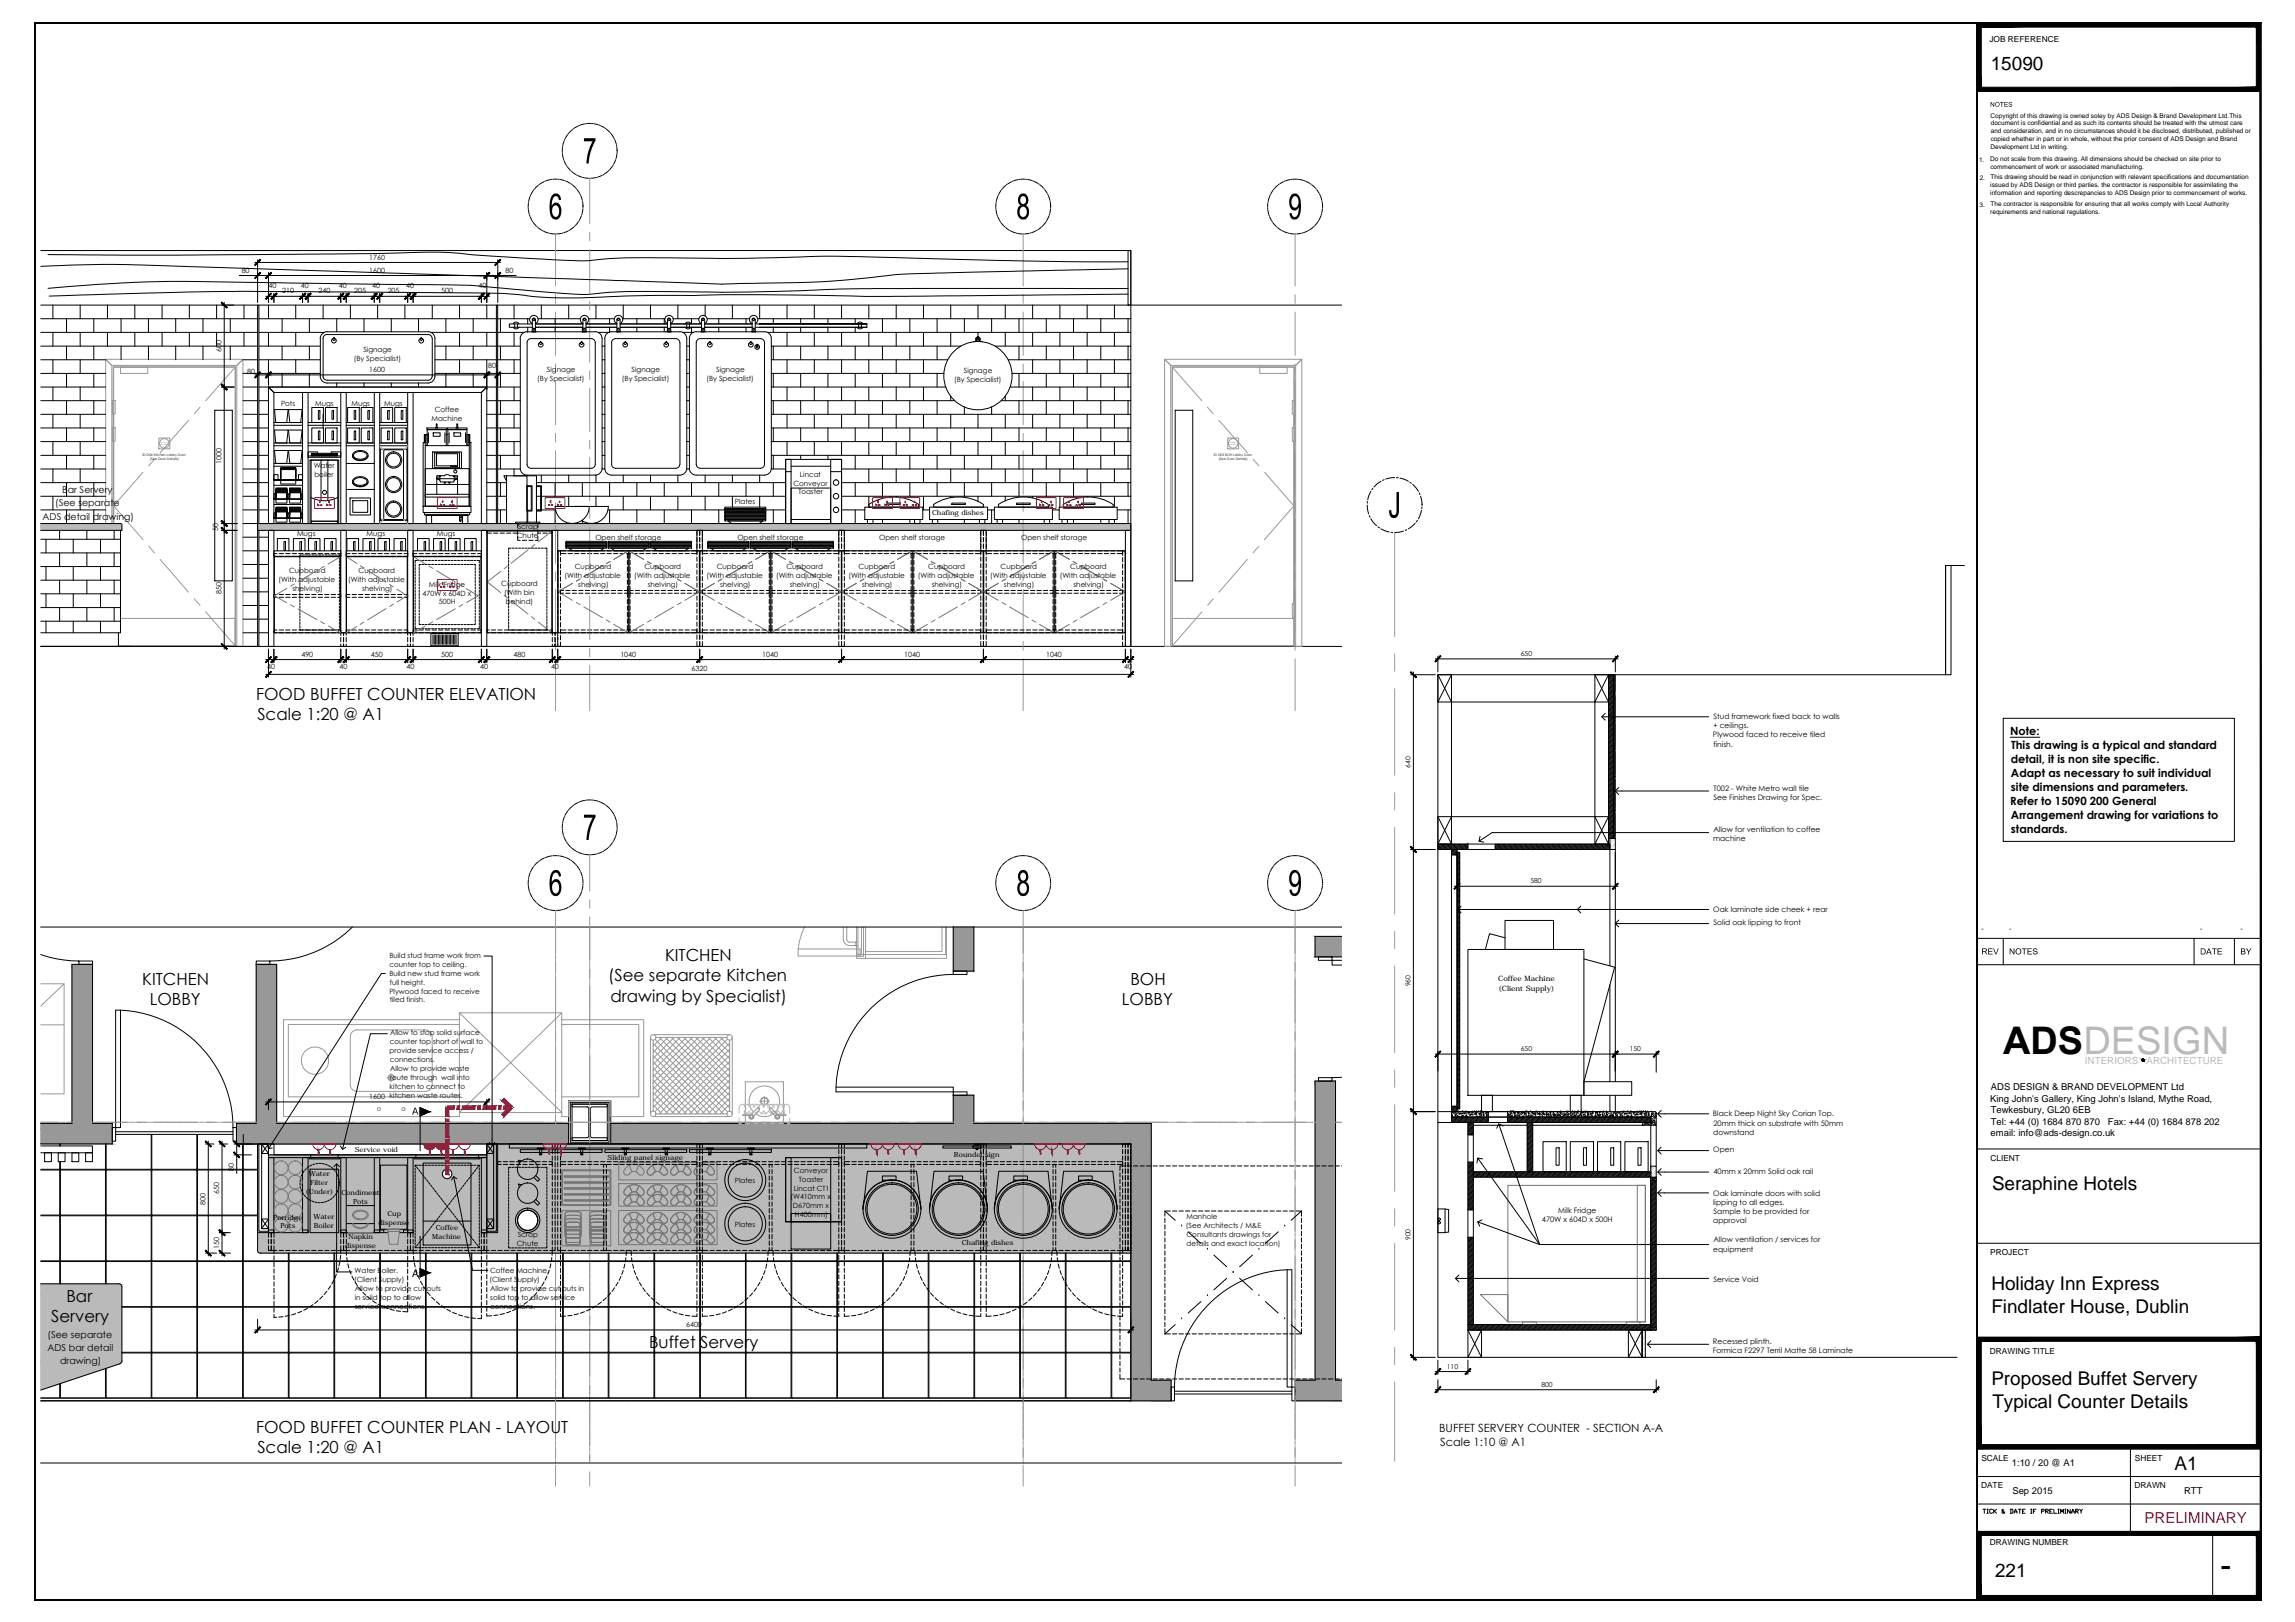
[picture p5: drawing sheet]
<svg xmlns="http://www.w3.org/2000/svg" width="841mm" height="594mm" viewBox="0 0 841 594" stroke-linecap="round" stroke-linejoin="round" font-family="sans-serif">
<defs><g id="words">
<text font-size="13.9" x="734" y="385.9">ADSDESIGN</text>
<text font-size="12.5" x="813.6" y="577.8">-</text>
<g font-size="6.9">
<text x="729.5" y="25.5">15090</text>
<text x="730" y="435.8">Seraphine Hotels</text>
<text x="729.7" y="472.6">Holiday Inn Express</text>
<text x="729.7" y="480.9">Findlater House, Dublin</text>
<text x="729.7" y="507.2">Proposed Buffet Servery</text>
<text x="730.1" y="515.6">Typical Counter Details</text>
<text x="796.9" y="538.4">A1</text>
<text x="731.1" y="577.5">221</text>
</g>
<g font-size="6.1">
<text x="93.9" y="256.3">FOOD BUFFET COUNTER ELEVATION</text>
<text x="94.3" y="263.8">Scale 1:20 @ A1</text>
<text x="243.7" y="351.9">KITCHEN</text>
<text x="222.9" y="359.4">(See separate Kitchen</text>
<text x="52.2" y="360.7">KITCHEN</text>
<text x="414.2" y="360.7">BOH</text>
<text x="54.9" y="368.1">LOBBY</text>
<text x="223.7" y="366.9">drawing by Specialist)</text>
<text x="411.1" y="368.1">LOBBY</text>
<text x="24.3" y="476.9">Bar</text>
<text x="18.8" y="484.4">Servery</text>
<text x="237.9" y="493.8">Buffet Servery</text>
<text x="93.9" y="524.7">FOOD BUFFET COUNTER PLAN - LAYOUT</text>
<text x="94.3" y="532.3">Scale 1:20 @ A1</text>
</g>
<text font-size="5.5" fill="#ff003f" x="785.8" y="557.7">PRELIMINARY</text>
<g font-size="4.1">
<text x="736.7" y="269.1">Note:</text>
<text x="737" y="274.3">This drawing is a typical and standard</text>
<text x="736.9" y="279.4">detail, it is non site specific.</text>
<text x="736.9" y="284.5">Adapt as necessary to suit individual</text>
<text x="736.9" y="289.7">site dimensions and parameters.</text>
<text x="736.6" y="294.8">Refer to 15090 200 General</text>
<text x="736.9" y="299.9">Arrangement drawing for variations to</text>
<text x="736.9" y="305">standards.</text>
<text x="527.4" y="524.4">BUFFET SERVERY COUNTER - SECTION A-A</text>
<text x="527.7" y="529.6">Scale 1:10 @ A1</text>
</g>
<g font-size="3.6" fill="#bababa">
<text x="764" y="389.7">INTERIORS</text>
<text x="786.6" y="389.7">ARCHITECTURE</text>
</g>
<g font-size="3.5">
<text x="20.2" y="185.4">(See separate</text>
<text x="22.8" y="180.5">Bar Servery</text>
<text x="15.6" y="190.3">ADS detail drawing)</text>
<text x="729.6" y="399.4">ADS DESIGN &amp; BRAND DEVELOPMENT Ltd</text>
<text x="729.3" y="403.6">King John's Gallery, King John's Island, Mythe Road,</text>
<text x="729.5" y="407.8">Tewkesbury, GL20 6EB</text>
<text x="729.5" y="412">Tel: +44 (0) 1684 870 870</text>
<text x="772.5" y="412">Fax: +44 (0) 1684 878 202</text>
<text x="729.5" y="416.2">email: info@ads-design.co.uk</text>
<text x="17.4" y="489.9">(See separate</text>
<text x="17.4" y="494.8">ADS bar detail</text>
<text x="22" y="499.7">drawing)</text>
<text x="737.2" y="536.9">1:10 / 20 @ A1</text>
<text x="737.4" y="547.4">Sep 2015</text>
<text x="800.4" y="547.3">RTT</text>
</g>
<g font-size="3">
<text x="729.1" y="15.4">JOB REFERENCE</text>
<text x="729.4" y="425.2">CLIENT</text>
<text x="729.3" y="459.8">PROJECT</text>
<text x="729.2" y="496.1">DRAWING TITLE</text>
<text x="726.1" y="535">SCALE</text>
<text x="782.3" y="535">SHEET</text>
<text x="726" y="544.9">DATE</text>
<text x="782.2" y="544.9">DRAWN</text>
<text x="729.2" y="565.8">DRAWING NUMBER</text>
</g>
<g font-size="2.8">
<text x="627.9" y="263.3">Stud framework fixed back to walls</text>
<text x="627.8" y="266.7">+ ceilings.</text>
<text x="627.7" y="270.1">Plywood faced to receive tiled</text>
<text x="627.9" y="273.5">finish.</text>
<text x="627.9" y="289.7">T002 - White Metro wall tile</text>
<text x="627.9" y="293.1">See Finishes Drawing for Spec.</text>
<text x="627.9" y="304.7">Allow for ventilation to coffee</text>
<text x="627.8" y="308.1">machine</text>
<text x="627.8" y="334">Oak laminate side cheek + rear</text>
<text x="627.9" y="338.8">Solid oak lipping to front</text>
<text x="627.7" y="408.8">Black Deep Night Sky Corian Top.</text>
<text x="627.9" y="412.3">20mm thick on substrate with 50mm</text>
<text x="627.8" y="415.7">downstand</text>
<text x="627.8" y="421.9">Open</text>
<text x="627.9" y="430.1">40mm x 20mm Solid oak rail</text>
<text x="627.8" y="437.9">Oak laminate doors with solid</text>
<text x="627.8" y="441.3">lipping to all edges.</text>
<text x="565" y="447.6">470W x 604D x 500H</text>
<text x="571" y="444.2">Milk Fridge</text>
<text x="627.8" y="448.1">approval</text>
<text x="627.9" y="444.7">Sample to be provided for</text>
<text x="627.9" y="455.1">Allow ventilation / services for</text>
<text x="627.8" y="458.5">equipment</text>
<text x="627.9" y="469.5">Service Void</text>
<text x="627.7" y="492.1">Recessed plinth.</text>
<text x="627.7" y="495.5">Formica F2297 Terril Matte 58 Laminate</text>
</g>
<g font-size="2.7">
<text x="549" y="359.4">Coffee Machine</text>
<text x="549.1" y="362.9">(Client Supply)</text>
</g>
<g font-size="2.6">
<text x="135.3" y="95.1">1760</text>
<text x="88.6" y="99.9">80</text>
<text x="135.3" y="99.9">1600</text>
<text x="185.3" y="99.9">80</text>
<text x="98.4" y="105.4">40</text>
<text x="103.5" y="107.5">210</text>
<text x="110.2" y="105.4">40</text>
<text x="116.7" y="107.5">240</text>
<text x="124.2" y="105.4">40</text>
<text x="129.8" y="107.5">205</text>
<text x="136.4" y="105.4">40</text>
<text x="142.1" y="107.5">205</text>
<text x="148.8" y="105.4">40</text>
<text x="161.7" y="107.5">500</text>
<text x="175.4" y="105.4">40</text>
<text x="81.1" y="129" transform="rotate(-90 81.1 129)">600</text>
<text x="133.2" y="128.9">Signage</text>
<text x="90.6" y="137">80</text>
<text x="129.6" y="132.2">(By Specialist)</text>
<text x="135.3" y="136.3">1600</text>
<text x="178.9" y="134.8">80</text>
<text x="200.4" y="136.4">Signage</text>
<text x="231.4" y="136.4">Signage</text>
<text x="262.4" y="136.4">Signage</text>
<text x="353.2" y="136.7">Signage</text>
<text x="196.9" y="139.7">(By Specialist)</text>
<text x="227.9" y="139.7">(By Specialist)</text>
<text x="258.9" y="139.7">(By Specialist)</text>
<text x="349.7" y="139.9">(By Specialist)</text>
<text x="103" y="148.8">Pots</text>
<text x="115.5" y="148.5">Mugs</text>
<text x="128.8" y="148.5">Mugs</text>
<text x="140.8" y="148.5">Mugs</text>
<text x="158.1" y="154">Machine</text>
<text x="159.3" y="150.8">Coffee</text>
<text x="81.1" y="169.8" transform="rotate(-90 81.1 169.8)">1000</text>
<text x="115" y="171.6">Water</text>
<text x="115.2" y="174.8">boiler</text>
<text x="290.7" y="177.8">Conveyor</text>
<text x="293.2" y="174.6">Lincat</text>
<text x="269.3" y="184.4">Plates</text>
<text x="292.6" y="181">Toaster</text>
<text x="341.5" y="188.8">Chafing dishes</text>
<text x="79.9" y="194.4" transform="rotate(-90 79.9 194.4)">50</text>
<text x="108.8" y="196.5">Mugs</text>
<text x="134.4" y="196.5">Mugs</text>
<text x="160.1" y="196.5">Mugs</text>
<text x="189.4" y="197.1">Chute</text>
<text x="189.7" y="193.9">Scrap</text>
<text x="218.2" y="197.9">Open shelf storage</text>
<text x="270.2" y="197.9">Open shelf storage</text>
<text x="322.2" y="197.9">Open shelf storage</text>
<text x="374.2" y="197.9">Open shelf storage</text>
<text x="105.9" y="210">Cupboard</text>
<text x="131.4" y="210">Cupboard</text>
<text x="210.7" y="208.4">Cupboard</text>
<text x="236.2" y="208.4">Cupboard</text>
<text x="262.7" y="208.4">Cupboard</text>
<text x="288.2" y="208.4">Cupboard</text>
<text x="314.7" y="208.4">Cupboard</text>
<text x="340.2" y="208.4">Cupboard</text>
<text x="366.7" y="208.4">Cupboard</text>
<text x="392.2" y="208.4">Cupboard</text>
<text x="102.1" y="213.2">(With adjustable</text>
<text x="127.6" y="213.2">(With adjustable</text>
<text x="157.1" y="214.9">Milk Fridge</text>
<text x="183.7" y="214.6">Cupboard</text>
<text x="206.9" y="211.7">(With adjustable</text>
<text x="211.9" y="215">shelving)</text>
<text x="232.4" y="211.7">(With adjustable</text>
<text x="237.4" y="215">shelving)</text>
<text x="258.9" y="211.7">(With adjustable</text>
<text x="263.9" y="215">shelving)</text>
<text x="284.4" y="211.7">(With adjustable</text>
<text x="289.4" y="215">shelving)</text>
<text x="310.9" y="211.7">(With adjustable</text>
<text x="315.9" y="215">shelving)</text>
<text x="336.4" y="211.7">(With adjustable</text>
<text x="341.4" y="215">shelving)</text>
<text x="362.9" y="211.7">(With adjustable</text>
<text x="367.9" y="215">shelving)</text>
<text x="388.4" y="211.7">(With adjustable</text>
<text x="393.4" y="215">shelving)</text>
<text x="81.1" y="217.7" transform="rotate(-90 81.1 217.7)">850</text>
<text x="107.1" y="216.4">shelving)</text>
<text x="132.7" y="216.4">shelving)</text>
<text x="154.8" y="218.1">470W x 604D x</text>
<text x="160.9" y="221.3">500H</text>
<text x="184.7" y="217.9">(With bin</text>
<text x="185.4" y="221.1">behind)</text>
<text x="97.9" y="245.1">40</text>
<text x="110.4" y="240.5">490</text>
<text x="124.4" y="245.1">40</text>
<text x="135.9" y="240.5">450</text>
<text x="148.9" y="245.1">40</text>
<text x="161.7" y="240.5">500</text>
<text x="175.9" y="245.1">40</text>
<text x="188.2" y="240.5">480</text>
<text x="201.9" y="245.1">40</text>
<text x="227.3" y="240.5">1040</text>
<text x="253.4" y="245.9">6320</text>
<text x="279.3" y="240.5">1040</text>
<text x="331.3" y="240.5">1040</text>
<text x="383.3" y="240.5">1040</text>
<text x="411.9" y="245.1">40</text>
<text x="142.7" y="350.9">Build stud frame work from</text>
<text x="142.7" y="357.4">Build new stud frame work</text>
<text x="142.8" y="354.1">counter top to ceiling.</text>
<text x="142.7" y="363.9">Plywood faced to receive</text>
<text x="142.8" y="360.7">full height.</text>
<text x="142.8" y="367.1">tiled finish.</text>
<text x="142.9" y="382.5">counter top short of wall to</text>
<text x="143" y="379.3">Allow to stop solid surface</text>
<text x="142.8" y="385.7">provide service access /</text>
<text x="142.9" y="389">connections.</text>
<text x="142.9" y="395.5">route through wall into</text>
<text x="143" y="392.2">Allow to provide waste</text>
<text x="142.8" y="398.8">kitchen to connect to</text>
<text x="135.3" y="402.6">1600 kitchen waste routes.</text>
<text x="130" y="421.8">Service void</text>
<text x="222.7" y="424.8">Sliding panel signage</text>
<text x="349.6" y="423.7">Roundel sign</text>
<text x="85.7" y="428.8" transform="rotate(-90 85.7 428.8)">80</text>
<text x="113.2" y="430.7">Water</text>
<text x="290.9" y="429.6">Conveyor</text>
<text x="80.3" y="437.5" transform="rotate(-90 80.3 437.5)">650</text>
<text x="112" y="437.2">(Under)</text>
<text x="113.7" y="434">Filter</text>
<text x="125.1" y="437.8">Condiment</text>
<text x="269.3" y="433.2">Plates</text>
<text x="290.9" y="436.1">Lincat CT1</text>
<text x="292.7" y="432.8">Toaster</text>
<text x="75.3" y="441.2" transform="rotate(-90 75.3 441.2)">800</text>
<text x="129.4" y="440.9">Pots</text>
<text x="289.7" y="439.3">(W410mm x</text>
<text x="290.5" y="442.5">D670mm x</text>
<text x="100.1" y="446.7">Porridge</text>
<text x="102.7" y="449.8">Pots</text>
<text x="114.9" y="446.6">Water</text>
<text x="115" y="449.8">Boiler</text>
<text x="138.7" y="448.7">dispense</text>
<text x="141.9" y="445.5">Cup</text>
<text x="269.3" y="449.2">Plates</text>
<text x="291.3" y="445.8">H400mm)</text>
<text x="434.6" y="449.7">(See Architects / M&amp;E</text>
<text x="434.8" y="446.5">Manhole</text>
<text x="127.7" y="453.9">Napkin</text>
<text x="158.4" y="453.9">Machine</text>
<text x="159.7" y="450.6">Coffee</text>
<text x="189.7" y="453.2">Scrap</text>
<text x="434.8" y="453">Consultants drawings for</text>
<text x="80.3" y="457.6" transform="rotate(-90 80.3 457.6)">150</text>
<text x="126.5" y="457.1">dispense</text>
<text x="189.4" y="456.5">Chute</text>
<text x="352.4" y="456.1">Chafing dishes</text>
<text x="434.8" y="456.3">details and exact location)</text>
<text x="130" y="466.4">Water Boiler.</text>
<text x="179.6" y="466.4">Coffee Machine.</text>
<text x="129.8" y="469.6">(Client Supply)</text>
<text x="130" y="472.9">Allow to provide cut outs</text>
<text x="179.4" y="469.6">(Client Supply)</text>
<text x="179.7" y="472.9">Allow to provide cut outs in</text>
<text x="130" y="476.2">in solid top to allow</text>
<text x="130" y="479.4">service connections.</text>
<text x="179.6" y="479.4">connections.</text>
<text x="179.7" y="476.2">solid top to allow service</text>
<text x="251.4" y="486.1">6400</text>
</g>
<g font-size="2.5">
<text x="557.3" y="240.3">650</text>
<text x="516.9" y="281.2" transform="rotate(-90 516.9 281.2)">640</text>
<text x="560.8" y="323.5">580</text>
<text x="726.1" y="340.9">-</text>
<text x="736.2" y="340.9">-</text>
<text x="806.2" y="340.9">-</text>
<text x="821" y="340.9">-</text>
<text x="516.9" y="361.3" transform="rotate(-90 516.9 361.3)">960</text>
<text x="557.3" y="385">650</text>
<text x="597.2" y="385">150</text>
<text x="516.9" y="454.3" transform="rotate(-90 516.9 454.3)">900</text>
<text x="530.2" y="501.3">110</text>
<text x="564.9" y="507.9">800</text>
</g>
<g font-size="2.4">
<text x="729.5" y="43">Copyright of this drawing is owned soley by ADS Design &amp; Brand Development Ltd.This</text>
<text x="729.5" y="45.9">document is confidential and as such its contents should be treated with the utmost care</text>
<text x="729.5" y="48.8">and consideration, and in no circumstances should it be disclosed, distributed, published or</text>
<text x="729.5" y="51.6">copied whether in part or in whole, without the prior consent of ADS Design and Brand</text>
<text x="725.3" y="59.3">1.</text>
<text x="729.3" y="59.1">Do not scale from this drawing. All dimensions should be checked on site prior to</text>
<text x="729.4" y="54.4">Development Ltd in writing.</text>
<text x="729.4" y="62">commencement of work or associated manufacturing.</text>
<text x="729.4" y="65.7">This drawing should be read in conjunction with relevant specifications and documentation</text>
<text x="725.5" y="66">2.</text>
<text x="729.4" y="68.6">issued by ADS Design or third parties. the contractor is responsible for assimilating the</text>
<text x="729.4" y="71.4">information and reporting descrepancies to ADS Design prior to commencement of works.</text>
<text x="725.4" y="75.8">3.</text>
<text x="729.4" y="75.6">The contractor is responsible for ensuring that all works comply with Local Authority</text>
<text x="729.4" y="78.4">requirements and national regulations.</text>
</g>
<g font-size="1.2">
<text x="52.2" y="166.9">ID D04 Kitchen Lobby Door</text>
<text x="444.8" y="166.9">ID D05 BOH Lobby Door</text>
<text x="54.9" y="168.5">(See Door Details)</text>
<text x="446.6" y="168.5">(See Door Details)</text>
</g>
<g font-size=".5" fill="#989898">
<text x="58.8" y="162.9">KEEP SHUT</text>
<text x="58.8" y="162.3">FIRE DOOR</text>
<text x="450.5" y="162.9">KEEP SHUT</text>
<text x="450.6" y="162.3">FIRE DOOR</text>
</g>
</g></defs>
<!-- layer: ADS HATCH -->
<g fill="#bababa" stroke="#bababa" stroke-width=".37">
<path d="M14.9 193l29.8 1.3h-29.8z"/>
<path d="M14.9 470.2l29.1 .1z"/>
<path d="M14.9 470.4l29.5 .1z"/>
<path d="M14.9 470.6l29.7 .3h-29.7z"/>
<path d="M14.9 470.9l29.8 .3h-29.8z"/>
<path d="M14.9 474.5l29.8 24h-29.8z"/>
<path d="M14.9 498.5l29.7 .4h-29.7z"/>
<path d="M14.9 499l29.4 .3h-29.4z"/>
<path d="M178.4 419h236z"/>
<path d="M14.9 193l29.8 1.3v-2.5zM14.9 191.8h29.8l-29.8 1.2z"/>
<path d="M94.4 191.8v2.5h320zM94.4 191.8h320v2.5z"/>
<path d="M14.9 470.2l29.1 .1zM14.9 470.2h28.7z"/>
<path d="M14.9 470.4l29.5 .1-.4-.2zM14.9 470.3h29.1z"/>
<path d="M14.9 470.6l29.7 .3-.2-.4zM14.9 470.5h29.5z"/>
<path d="M14.9 470.9l29.8 .3-.1-.3zM14.9 470.9h29.7z"/>
<path d="M14.9 474.5l29.8 24v-27.3zM14.9 471.2h29.8l-29.8 3.3z"/>
<path d="M14.9 498.5l29.7 .4 .1-.4zM14.9 498.5h29.8z"/>
<path d="M14.9 499l29.4 .3 .3-.4zM14.9 498.9h29.7z"/>
<path d="M14.9 499.5h29.1l-29.1 9.6zM14.9 499.3v.2h29.1z"/>
<path d="M14.9 499.3l29.1 .2 .3-.2zM14.9 499.3h29.4z"/>
<path d="M178.4 419v4h236zM178.4 419h236v4z"/>
<path d="M98.4 423v5.2h316zM98.4 423h316v5.2z"/>
<path d="M163.9 428.2l250.5 .1zM163.9 428.2l250.5 .1z"/>
<path d="M98.4 428.2l65 .1zM98.4 428.2h65.5z"/>
<path d="M164.4 428.3l.5 .3h249.5zM164.4 428.3h250v.3z"/>
<path d="M98.4 428.3v.3h64.5zM98.4 428.3h65l-.5 .3z"/>
<path d="M164.9 428.6l.4 .3h249.1zM164.9 428.6h249.5v.3z"/>
<path d="M98.4 428.6v.3h64.1zM98.4 428.6h64.5l-.4 .3z"/>
<path d="M165.3 428.9l.3 .6h248.8zM165.3 428.9h249.1v.6z"/>
<path d="M98.4 428.9v.6h63.8zM98.4 428.9h64.1l-.3 .6z"/>
<path d="M165.6 429.5l.1 .5h248.7zM165.6 429.5h248.8v.5z"/>
<path d="M98.4 429.5v.5h63.7zM98.4 429.5h63.8l-.1 .5z"/>
<path d="M165.7 430l-.1 .5h248.8zM165.7 430h248.7v.5z"/>
<path d="M98.4 430v.5h63.8zM98.4 430h63.7l.1 .5z"/>
<path d="M165.6 430.5l-.3 .5h249.1zM165.6 430.5h248.8v.5z"/>
<path d="M98.4 430.5v.5h64.1zM98.4 430.5h63.8l.3 .5z"/>
<path d="M165.3 431l-.4 .4h249.5zM165.3 431h249.1v.4z"/>
<path d="M98.4 431v.4h64.5zM98.4 431h64.1l.4 .4z"/>
<path d="M164.4 431.7h250l-249.5-.3zM164.9 431.4h249.5v.3z"/>
<path d="M98.4 431.4v.3h65zM98.4 431.4h64.5l.5 .3z"/>
<path d="M163.9 431.7h250.5zM164.4 431.7h250z"/>
<path d="M98.4 431.7h65.5zM98.4 431.7h65.5z"/>
<path d="M98.4 431.7v11.6h316zM98.4 431.7h316v11.6z"/>
<path d="M193.4 443.3h221zM193.4 443.3h221z"/>
<path d="M98.4 443.3h94.3zM98.4 443.3h95z"/>
<path d="M194.1 443.3l.7 .3h219.6zM194.1 443.3h220.3v.3z"/>
<path d="M98.4 443.3v.3h93.6zM98.4 443.3h94.3l-.7 .3z"/>
<path d="M194.8 443.6l.7 .3h218.9zM194.8 443.6h219.6v.3z"/>
<path d="M98.4 443.6v.3h92.9zM98.4 443.6h93.6l-.7 .3z"/>
<path d="M195.5 443.9l.5 .5h218.4zM195.5 443.9h218.9v.5z"/>
<path d="M98.4 443.9v.5h92.4zM98.4 443.9h92.9l-.5 .5z"/>
<path d="M196 444.4l.5 .5h217.9zM196 444.4h218.4v.5z"/>
<path d="M98.4 444.4v.5h91.9zM98.4 444.4h92.4l-.5 .5z"/>
<path d="M196.5 444.9l.3 .7h217.6zM196.5 444.9h217.9v.7z"/>
<path d="M98.4 444.9v.7h91.6zM98.4 444.9h91.9l-.3 .7z"/>
<path d="M196.8 445.6l.2 .7h217.4zM196.8 445.6h217.6v.7z"/>
<path d="M98.4 445.6v.7h91.4zM98.4 445.6h91.6l-.2 .7z"/>
<path d="M197 446.3l.1 .7h217.3zM197 446.3h217.4v.7z"/>
<path d="M98.4 446.3v.7h91.3zM98.4 446.3h91.4l-.1 .7z"/>
<path d="M197.1 447l-.1 .7h217.4zM197.1 447h217.3v.7z"/>
<path d="M98.4 447v.7h91.4zM98.4 447h91.3l.1 .7z"/>
<path d="M197 447.7l-.2 .7h217.6zM197 447.7h217.4v.7z"/>
<path d="M98.4 447.7v.7h91.6zM98.4 447.7h91.4l.2 .7z"/>
<path d="M196.8 448.4l-.3 .7h217.9zM196.8 448.4h217.6v.7z"/>
<path d="M98.4 448.4v.7h91.9zM98.4 448.4h91.6l.3 .7z"/>
<path d="M196.5 449.1l-.5 .5h218.4zM196.5 449.1h217.9v.5z"/>
<path d="M98.4 449.1v.5h92.4zM98.4 449.1h91.9l.5 .5z"/>
<path d="M195.5 450.1h218.9l-218.4-.5zM196 449.6h218.4v.5z"/>
<path d="M98.4 449.6v.5h92.9zM98.4 449.6h92.4l.5 .5z"/>
<path d="M194.8 450.4h219.6l-218.9-.3zM195.5 450.1h218.9v.3z"/>
<path d="M98.4 450.1v.3h93.6zM98.4 450.1h92.9l.7 .3z"/>
<path d="M194.1 450.6h220.3l-219.6-.2zM194.8 450.4h219.6v.2z"/>
<path d="M98.4 450.4v.2h94.3zM98.4 450.4h93.6l.7 .2z"/>
<path d="M193.4 450.7h221zM194.1 450.6l220.3 .1z"/>
<path d="M98.4 450.6l95 .1zM98.4 450.6l95 .1z"/>
<path d="M98.4 450.7v.8h316zM98.4 450.7h316v.8z"/>
<path d="M94.4 451.5v6.5h320zM94.4 451.5h320v6.5z"/>
<path d="M94.4 458v.4h320zM94.4 458h320v.4z"/>
<path d="M94.4 458.4l.3 .3h319.7zM94.4 458.4h320v.3z"/>
<path d="M94.7 458.7l.3 .2h319.4zM94.7 458.7h319.7v.2z"/>
<path d="M95 458.9l319.4 .1zM95 458.9l319.4 .1z"/>
</g>
<!-- layer: ADS FIXTURES + FITTINGS -->
<g fill="none" stroke="#000" stroke-width=".37">
<path d="M413.4 91.8h1v19.9h-1zM277.3 126.2a.87 .87 0 0 0-.6 1.4 .87 .87 0 0 0 1.5 0 .87 .87 0 0 0-.6-1.4M277.3 126.1h.3v.7h-.3zM98.4 141.8l2 1.9v48.1h-2zM98.4 141.8h80l-2 1.9h-76zM100.4 155.8h10.5M100.4 154.8h10.5M110.9 143.7h2v48.1h-2zM112.9 155.8h12M112.9 154.8h12M124.9 143.7h2v48.1h-2zM126.9 155.8h10.3"/>
<path d="M126.9 154.8h10.3M137.2 143.7h1.9v48.1h-1.9zM139.1 155.8h10.3M139.1 154.8h10.3M149.4 143.7h2v48.1h-2zM176.4 143.7l2-1.9v50h-2zM100.4 175.8v-2h1.5v2h-1.5h10.5M100.4 163.3h10.5M100.4 162.2h10.5M100.4 170.8h10.5M100.4 169.7h10.5M100.4 177.7h10.5"/>
<path d="M109.4 173.8h1.5v2h-1.5zM112.9 165.5h3.5v1h5v-1h3.5v2h-12zM112.9 163.3h12M112.9 162.2h12M126.9 163.3h10.3M126.9 162.2h10.3M126.9 169.7h10.3M126.9 179.3h10.3M139.1 163.3h10.3M139.1 162.2h10.3M140.6 164.7h7.3v25.6h-7.3zM94.4 191.8h320v2.5h-320z"/>
<path d="M98.4 194.3h2v42.5h-2zM100.4 187.8h.5v2h-.5zM100.4 180.8h.5v2h-.5zM100.4 189.8h10.5M100.4 184.8h10.5M100.4 182.8h10.5M105.4 187.8h.5v2h-.5zM105.4 180.8h.5v2h-.5zM110.4 187.8h.5v2h-.5zM110.4 180.8h.5v2h-.5zM124.9 194.3h2v37.5h-2zM149.4 194.3h2v37.5h-2z"/>
<path d="M176.4 194.3h2v42.5h-2zM179.3 194.3h-.9v1h1.7M180.1 194.3h1.6M180.8 195.3h1.7M182.5 194.3h1.5M183.3 195.3h1.5M184.8 194.3h1.6M185.6 195.3h1.6M187.2 194.3h1.6M188 195.3h1.7M189.6 194.3h1.6M192 194.3h1.5"/>
<path d="M194.4 194.3h1.6M196.7 194.3h1.6M197.1 195.3h1.1M199 195.3h1.5M199.1 194.3h1.6M201.5 194.3h.9v1h-1.1M202.4 194.3h2v37.5h-2zM255.4 196.1v-1.8h1v1.8v-1.8h1v1.8M255.4 194.3h2v7.4h-2zM255.4 196.9v1.5M255.4 199.2v1.6M256.4 196.9v1.5"/>
<path d="M256.4 199.2v1.6M257.4 196.9v1.5M257.4 199.2v1.6M307.4 196.1v-1.8h1v1.8v-1.8h1v1.8M307.4 194.3h2v7.4h-2zM307.4 196.9v1.5M307.4 199.2v1.6M308.4 196.9v1.5M308.4 199.2v1.6M309.4 196.9v1.5M309.4 199.2v1.6M359.4 196.1v-1.8h1v1.8v-1.8h1v1.8"/>
<path d="M359.4 194.3h2v7.4h-2zM359.4 196.9v1.5M359.4 199.2v1.6M360.4 196.9v1.5M360.4 199.2v1.6M361.4 196.9v1.5M361.4 199.2v1.6M412.4 194.3h2v42.5h-2zM100.4 201.7h24.5v2.1h-24.5zM101.5 217.7h-1.1v1.1h1.1M101.5 202.8h-1.1v1h1.1M102.3 202.8h1.6"/>
<path d="M102.3 217.7h1.6M102.3 218.8h1.6M102.3 203.8h1.6M104.7 202.8h1.6M104.7 217.7h1.6M104.7 218.8h1.6M104.7 203.8h1.6M107.1 202.8h1.6M107.1 217.7h1.6M107.1 218.8h1.6M107.1 203.8h1.6M109.5 202.8h1.5"/>
<path d="M109.5 217.7h1.5M109.5 218.8h1.5M109.5 203.8h1.5M109.9 204.1v.8M109.9 205.3v.8M109.9 206.5v.8M109.9 207.7v.8M109.9 208.9v.8M109.9 210.1v.7M109.9 211.3v.7M109.9 212.5v.8M109.9 213.6v.8"/>
<path d="M109.9 214.8v.8M109.9 216v.8M109.9 217.2v.8M109.9 218.4v.8M109.9 219.6v.8M110.4 203.3h-.5v.4M110.8 203.3h.8M111.8 202.8h1.7M111.8 217.7h1.7M111.8 218.8h1.7M111.8 203.8h1.7M112 203.3h.8"/>
<path d="M113.2 203.3h.8M114.2 202.8h1.6M114.2 217.7h1.6M114.2 218.8h1.6M114.2 203.8h1.6M114.3 203.3h.8M115.6 203.3h.7M116.6 202.8h1.6M116.6 217.7h1.6M116.6 218.8h1.6M116.6 203.8h1.6M116.8 203.3h.7"/>
<path d="M117.9 203.3h.8M119 202.8h1.6M119 217.7h1.6M119 218.8h1.6M119 203.8h1.6M119.1 203.3h.8M120.3 203.3h.8M121.4 202.8h1.6M121.4 217.7h1.6M121.4 218.8h1.6M121.4 203.8h1.6M121.5 203.3h.8"/>
<path d="M122.7 203.3h.8M123.7 217.7h1.2v1.1h-1.2M123.7 202.8h1.2v1h-1.2M123.9 203.3h.5v.4M124.4 204.1v.8M124.4 205.3v.8M124.4 206.5v.8M124.4 207.7v.8M124.4 208.9v.8M124.4 210.1v.7M124.4 211.3v.7M124.4 212.5v.8"/>
<path d="M124.4 213.6v.8M124.4 214.8v.8M124.4 216v.8M124.4 217.2v.8M124.4 218.4v.8M124.4 219.6v.8M126.9 201.7h22.5v2.1h-22.5zM128.2 217.7h-1.3v1.1h1.3M128.2 202.8h-1.3v1h1.3M129 202.8h1.6M129 217.7h1.6M129 218.8h1.6"/>
<path d="M129 203.8h1.6M131.4 202.8h1.6M131.4 217.7h1.6M131.4 218.8h1.6M131.4 203.8h1.6M133.8 202.8h1.6M133.8 217.7h1.6M133.8 218.8h1.6M133.8 203.8h1.6M136.1 202.8h1.7M136.1 217.7h1.7M136.1 218.8h1.7"/>
<path d="M136.1 203.8h1.7M138.6 202.8h1.5M138.6 217.7h1.5M138.6 218.8h1.5M138.6 203.8h1.5M140.9 202.8h1.6M140.9 217.7h1.6M140.9 218.8h1.6M140.9 203.8h1.6M143.3 202.8h1.6M143.3 217.7h1.6M143.3 218.8h1.6"/>
<path d="M143.3 203.8h1.6M145.7 202.8h1.6M145.7 217.7h1.6M145.7 218.8h1.6M145.7 203.8h1.6M148.1 217.7h1.3v1.1h-1.3M148.1 202.8h1.3v1h-1.3M151.4 201.7h25v2.1h-25zM152.8 202.8h-1.4v1h1.4M153.6 202.8h1.6M153.6 203.8h1.6M156 202.8h1.5"/>
<path d="M156 203.8h1.5M158.3 202.8h1.6M158.3 203.8h1.6M160.7 202.8h1.6M160.7 203.8h1.6M163.1 202.8h1.6M163.1 203.8h1.6M165.5 202.8h1.5M165.5 203.8h1.5M167.9 202.8h1.6M167.9 203.8h1.6M170.2 202.8h1.6"/>
<path d="M170.2 203.8h1.6M172.6 202.8h1.6M172.6 203.8h1.6M175 202.8h1.4v1h-1.4M186.4 201.7v.8M186.4 202.8v.9M186.4 204.1v.7M186.4 205.3v.7M186.4 206.4v.8M186.4 207.6v.8M186.4 208.8v.8M186.4 210v.8"/>
<path d="M186.4 211.2v.8M186.4 212.4v.8M186.4 213.6v.8M186.4 214.8v.7M186.4 216v.8M186.4 217.2v.8M186.4 218.3v.8M186.4 219.5v.8M187.2 200.8h-.8v.5M187.6 200.8h.8M188.8 200.8h.8M190 200.8h.8"/>
<path d="M191.2 200.8h.8M192.4 200.8h.8M193.6 200.8h.8M194.8 200.8h.8M196 200.8h.8M197.1 200.8h.9M198.4 200.8h.7M199.6 200.8h.8v.5M200.4 201.7v.8M200.4 202.8v.9M200.4 204.1v.7M200.4 205.3v.7"/>
<path d="M200.4 206.4v.8M200.4 207.6v.8M200.4 208.8v.8M200.4 210v.8M200.4 211.2v.8M200.4 212.4v.8M200.4 213.6v.8M200.4 214.8v.7M200.4 216v.8M200.4 217.2v.8M200.4 218.3v.8M200.4 219.5v.8"/>
<path d="M204.4 203.4v-1.7h1v1.7M204.4 204.2v1.6M204.4 206.6v1.5M204.4 208.9v1.7M204.4 211.3v1.6M204.4 213.7v1.6M204.4 216.1v1.6M204.4 218.5v1.6M205.4 204.2v1.6M205.4 206.6v1.5M205.4 208.9v1.7M205.4 211.3v1.6"/>
<path d="M205.4 213.7v1.6M205.4 216.1v1.6M205.4 218.5v1.6M206.5 216.3h-1.1v1h1.1M207.3 216.3h1.6M207.3 217.3h1.6M207.4 201.7h-2v1.1h2M208.2 201.7h1.6M208.2 202.8h1.6M209.7 216.3h1.6M209.7 217.3h1.6M210.6 201.7h1.5"/>
<path d="M210.6 202.8h1.5M212.1 216.3h1.6M212.1 217.3h1.6M212.9 201.7h1.6M212.9 202.8h1.6M214.5 216.3h1.6M214.5 217.3h1.6M215.3 201.7h1.6M215.3 202.8h1.6M216.8 216.3h1.6M216.8 217.3h1.6M217.7 201.7h1.6"/>
<path d="M217.7 202.8h1.6M219.2 216.3h1.6M219.2 217.3h1.6M220.1 201.7h1.6M220.1 202.8h1.6M221.6 216.3h1.6M221.6 217.3h1.6M222.5 201.7h1.5M222.5 202.8h1.5M224 216.3h1.6M224 217.3h1.6M224.8 201.7h1.6"/>
<path d="M224.8 202.8h1.6M226.4 216.3h1.6M226.4 217.3h1.6M227.2 201.7h1.6M227.2 202.8h1.6M228.8 216.3h1.1v1h-1.1M229.6 201.7h1.6M229.6 202.8h1.6M229.9 204.5v-1.7h1v1.7M229.9 205.3v1.5M229.9 207.6v1.6M229.9 210v1.6"/>
<path d="M229.9 212.4v1.6M229.9 214.8v1.6M229.9 217.2v1.6M229.9 219.5v1.6M230.9 205.3v1.5M230.9 207.6v1.6M230.9 210v1.6M230.9 212.4v1.6M230.9 214.8v1.6M230.9 217.2v1.6M230.9 219.5v1.6M232 201.7h1.6"/>
<path d="M232 202.8h1.6M232 216.3h-1.1v1h1.1M232.8 216.3h1.6M232.8 217.3h1.6M234.4 201.7h1.6M234.4 202.8h1.6M235.2 216.3h1.6M235.2 217.3h1.6M236.7 201.7h1.6M236.7 202.8h1.6M237.6 216.3h1.6M237.6 217.3h1.6"/>
<path d="M239.1 201.7h1.6M239.1 202.8h1.6M240 216.3h1.6M240 217.3h1.6M241.5 201.7h1.6M241.5 202.8h1.6M242.4 216.3h1.5M242.4 217.3h1.5M243.9 201.7h1.6M243.9 202.8h1.6M244.7 216.3h1.6M244.7 217.3h1.6"/>
<path d="M246.3 201.7h1.6M246.3 202.8h1.6M247.1 216.3h1.6M247.1 217.3h1.6M248.7 201.7h1.5M248.7 202.8h1.5M249.5 216.3h1.6M249.5 217.3h1.6M251 201.7h1.6M251 202.8h1.6M251.9 216.3h1.5M251.9 217.3h1.5"/>
<path d="M253.4 201.7h2M254.3 216.3h1.1v1h-1.1M255.4 201.7v1.1h-2M255.4 201.6v1.6M255.4 204v1.6M255.4 206.4v1.6M255.4 208.8v1.5M255.4 211.1v1.7M255.4 213.5v1.6M255.4 215.9v1.6M255.4 218.3v1.6M256.4 201.6v1.6"/>
<path d="M256.4 204v1.6M256.4 206.4v1.6M256.4 208.8v1.5M256.4 211.1v1.7M256.4 213.5v1.6M256.4 215.9v1.6M256.4 218.3v1.6M257.4 201.6v1.6M257.4 204v1.6M257.4 206.4v1.6M257.4 208.8v1.5M257.4 211.1v1.7"/>
<path d="M257.4 213.5v1.6M257.4 215.9v1.6M257.4 218.3v1.6M258.5 216.3h-1.1v1h1.1M259.3 216.3h1.6M259.3 217.3h1.6M259.4 201.7h-2v1.1h2M260.2 201.7h1.5M260.2 202.8h1.5M261.7 216.3h1.6M261.7 217.3h1.6M262.6 201.7h1.6"/>
<path d="M262.6 202.8h1.6M264.1 216.3h1.6M264.1 217.3h1.6M264.9 201.7h1.6M264.9 202.8h1.6M266.5 216.3h1.6M266.5 217.3h1.6M267.3 201.7h1.6M267.3 202.8h1.6M268.9 216.3h1.5M268.9 217.3h1.5M269.7 201.7h1.6"/>
<path d="M269.7 202.8h1.6M271.2 216.3h1.6M271.2 217.3h1.6M272.1 201.7h1.6M272.1 202.8h1.6M273.6 216.3h1.6M273.6 217.3h1.6M274.4 201.7h1.7M274.4 202.8h1.7M276 216.3h1.6M276 217.3h1.6M276.9 201.7h1.5"/>
<path d="M276.9 202.8h1.5M278.4 216.3h1.6M278.4 217.3h1.6M279.2 201.7h1.6M279.2 202.8h1.6M280.8 216.3h1.1v1h-1.1M281.6 201.7h1.6M281.6 202.8h1.6M281.9 204.5v-1.7h1v1.7M281.9 205.3v1.5M281.9 207.6v1.6M281.9 210v1.6"/>
<path d="M281.9 212.4v1.6M281.9 214.8v1.6M281.9 217.2v1.6M281.9 219.5v1.6M282.9 205.3v1.5M282.9 207.6v1.6M282.9 210v1.6M282.9 212.4v1.6M282.9 214.8v1.6M282.9 217.2v1.6M282.9 219.5v1.6M284 201.7h1.6"/>
<path d="M284 202.8h1.6M284.1 216.3h-1.2v1h1.2M284.8 216.3h1.6M284.8 217.3h1.6M286.4 201.7h1.6M286.4 202.8h1.6M287.2 216.3h1.6M287.2 217.3h1.6M288.8 201.7h1.5M288.8 202.8h1.5M289.6 216.3h1.6M289.6 217.3h1.6"/>
<path d="M291.1 201.7h1.6M291.1 202.8h1.6M292 216.3h1.6M292 217.3h1.6M293.5 201.7h1.6M293.5 202.8h1.6M294.3 216.3h1.7M294.3 217.3h1.7M295.9 201.7h1.6M295.9 202.8h1.6M296.8 216.3h1.5M296.8 217.3h1.5"/>
<path d="M298.3 201.7h1.5M298.3 202.8h1.5M299.1 216.3h1.6M299.1 217.3h1.6M300.7 201.7h1.6M300.7 202.8h1.6M301.5 216.3h1.6M301.5 217.3h1.6M303 201.7h1.6M303 202.8h1.6M303.9 216.3h1.6M303.9 217.3h1.6"/>
<path d="M305.4 201.7h2M306.3 216.3h1.1v1h-1.1M307.4 201.7v1.1h-2M307.4 201.6v1.6M307.4 204v1.6M307.4 206.4v1.6M307.4 208.8v1.5M307.4 211.1v1.7M307.4 213.5v1.6M307.4 215.9v1.6M307.4 218.3v1.6M308.4 201.6v1.6"/>
<path d="M308.4 204v1.6M308.4 206.4v1.6M308.4 208.8v1.5M308.4 211.1v1.7M308.4 213.5v1.6M308.4 215.9v1.6M308.4 218.3v1.6M309.4 201.6v1.6M309.4 204v1.6M309.4 206.4v1.6M309.4 208.8v1.5M309.4 211.1v1.7"/>
<path d="M309.4 213.5v1.6M309.4 215.9v1.6M309.4 218.3v1.6M310.6 216.3h-1.2v1h1.2M311.3 216.3h1.6M311.3 217.3h1.6M311.4 201.7h-2v1.1h2M312.2 201.7h1.6M312.2 202.8h1.6M313.7 216.3h1.6M313.7 217.3h1.6M314.5 201.7h1.6"/>
<path d="M314.5 202.8h1.6M316.1 216.3h1.6M316.1 217.3h1.6M316.9 201.7h1.6M316.9 202.8h1.6M318.5 216.3h1.6M318.5 217.3h1.6M319.3 201.7h1.6M319.3 202.8h1.6M320.8 216.3h1.7M320.8 217.3h1.7M321.7 201.7h1.6"/>
<path d="M321.7 202.8h1.6M323.3 216.3h1.5M323.3 217.3h1.5M324.1 201.7h1.6M324.1 202.8h1.6M325.6 216.3h1.6M325.6 217.3h1.6M326.5 201.7h1.5M326.5 202.8h1.5M328 216.3h1.6M328 217.3h1.6M328.8 201.7h1.6"/>
<path d="M328.8 202.8h1.6M330.4 216.3h1.6M330.4 217.3h1.6M331.2 201.7h1.6M331.2 202.8h1.6M332.8 216.3h1.1v1h-1.1M333.6 201.7h1.6M333.6 202.8h1.6M333.9 204.5v-1.7h1v1.7M333.9 205.3v1.5M333.9 207.6v1.6M333.9 210v1.6"/>
<path d="M333.9 212.4v1.6M333.9 214.8v1.6M333.9 217.2v1.6M333.9 219.5v1.6M334.9 205.3v1.5M334.9 207.6v1.6M334.9 210v1.6M334.9 212.4v1.6M334.9 214.8v1.6M334.9 217.2v1.6M334.9 219.5v1.6M336 201.7h1.6"/>
<path d="M336 202.8h1.6M336 216.3h-1.1v1h1.1M336.8 216.3h1.6M336.8 217.3h1.6M338.4 201.7h1.6M338.4 202.8h1.6M339.2 216.3h1.6M339.2 217.3h1.6M340.7 201.7h1.6M340.7 202.8h1.6M341.6 216.3h1.6M341.6 217.3h1.6"/>
<path d="M343.2 201.7h1.5M343.2 202.8h1.5M344 216.3h1.6M344 217.3h1.6M345.5 201.7h1.6M345.5 202.8h1.6M346.4 216.3h1.5M346.4 217.3h1.5M347.9 201.7h1.6M347.9 202.8h1.6M348.7 216.3h1.6M348.7 217.3h1.6"/>
<path d="M350.3 201.7h1.6M350.3 202.8h1.6M351.1 216.3h1.6M351.1 217.3h1.6M352.7 201.7h1.5M352.7 202.8h1.5M353.5 216.3h1.6M353.5 217.3h1.6M355 201.7h1.6M355 202.8h1.6M355.9 216.3h1.6M355.9 217.3h1.6"/>
<path d="M357.4 201.7h2M358.3 216.3h1.1v1h-1.1M359.4 201.7v1.1h-2M359.4 201.6v1.6M359.4 204v1.6M359.4 206.4v1.6M359.4 208.8v1.5M359.4 211.1v1.7M359.4 213.5v1.6M359.4 215.9v1.6M359.4 218.3v1.6M360.4 201.6v1.6"/>
<path d="M360.4 204v1.6M360.4 206.4v1.6M360.4 208.8v1.5M360.4 211.1v1.7M360.4 213.5v1.6M360.4 215.9v1.6M360.4 218.3v1.6M361.4 201.6v1.6M361.4 204v1.6M361.4 206.4v1.6M361.4 208.8v1.5M361.4 211.1v1.7"/>
<path d="M361.4 213.5v1.6M361.4 215.9v1.6M361.4 218.3v1.6M362.5 216.3h-1.1v1h1.1M363.3 216.3h1.6M363.3 217.3h1.6M363.4 201.7h-2v1.1h2M364.2 201.7h1.6M364.2 202.8h1.6M365.7 216.3h1.6M365.7 217.3h1.6M366.6 201.7h1.5"/>
<path d="M366.6 202.8h1.5M368.1 216.3h1.6M368.1 217.3h1.6M368.9 201.7h1.6M368.9 202.8h1.6M370.5 216.3h1.6M370.5 217.3h1.6M371.3 201.7h1.6M371.3 202.8h1.6M372.9 216.3h1.5M372.9 217.3h1.5M373.7 201.7h1.6"/>
<path d="M373.7 202.8h1.6M375.2 216.3h1.6M375.2 217.3h1.6M376.1 201.7h1.6M376.1 202.8h1.6M377.6 216.3h1.6M377.6 217.3h1.6M378.5 201.7h1.6M378.5 202.8h1.6M380 216.3h1.6M380 217.3h1.6M380.8 201.7h1.6"/>
<path d="M380.8 202.8h1.6M382.4 216.3h1.6M382.4 217.3h1.6M383.2 201.7h1.6M383.2 202.8h1.6M384.8 216.3h1.1v1h-1.1M385.6 201.7h1.6M385.6 202.8h1.6M385.9 204.5v-1.7h1v1.7M385.9 205.3v1.5M385.9 207.6v1.6M385.9 210v1.6"/>
<path d="M385.9 212.4v1.6M385.9 214.8v1.6M385.9 217.2v1.6M385.9 219.5v1.6M386.9 205.3v1.5M386.9 207.6v1.6M386.9 210v1.6M386.9 212.4v1.6M386.9 214.8v1.6M386.9 217.2v1.6M386.9 219.5v1.6M388 201.7h1.6"/>
<path d="M388 202.8h1.6M388 216.3h-1.1v1h1.1M388.8 216.3h1.6M388.8 217.3h1.6M390.4 201.7h1.6M390.4 202.8h1.6M391.2 216.3h1.6M391.2 217.3h1.6M392.8 201.7h1.5M392.8 202.8h1.5M393.6 216.3h1.6M393.6 217.3h1.6"/>
<path d="M395.1 201.7h1.6M395.1 202.8h1.6M396 216.3h1.6M396 217.3h1.6M397.5 201.7h1.6M397.5 202.8h1.6M398.4 216.3h1.6M398.4 217.3h1.6M399.9 201.7h1.6M399.9 202.8h1.6M400.7 216.3h1.6M400.7 217.3h1.6"/>
<path d="M402.3 201.7h1.6M402.3 202.8h1.6M403.1 216.3h1.6M403.1 217.3h1.6M404.7 201.7h1.5M404.7 202.8h1.5M405.5 216.3h1.6M405.5 217.3h1.6M407 201.7h1.6M407 202.8h1.6M407.9 216.3h1.6M407.9 217.3h1.6"/>
<path d="M409.4 201.7h2v1.1h-2M410.3 216.3h1.1v1h-1.1M411.4 203.4v-1.7h1v1.7M411.4 204.2v1.6M411.4 206.6v1.5M411.4 208.9v1.7M411.4 211.3v1.6M411.4 213.7v1.6M411.4 216.1v1.6M411.4 218.5v1.6M412.4 204.2v1.6M412.4 206.6v1.5"/>
<path d="M412.4 208.9v1.7M412.4 211.3v1.6M412.4 213.7v1.6M412.4 216.1v1.6M412.4 218.5v1.6M713 207.1h2v40h-2zM101.5 230.7h-1.1v1.1h1.1M102.3 230.7h1.6M102.3 231.8h1.6M104.7 230.7h1.6M104.7 231.8h1.6M107.1 230.7h1.6"/>
<path d="M107.1 231.8h1.6M109.5 230.7h2.1M109.5 231.8h1.5M109.9 230.3v.4h.5M109.9 220.8v.8M109.9 222v.8M109.9 223.2v.8M109.9 224.4v.8M109.9 225.5v.8M109.9 226.7v.8M109.9 227.9v.8M109.9 229.1v.8"/>
<path d="M111.8 230.7h2.2M111.8 231.8h1.7M114.2 230.7h2.1M114.2 231.8h1.6M116.6 230.7h2.1M116.6 231.8h1.6M119 230.7h2.1M119 231.8h1.6M121.4 230.7h2.1M121.4 231.8h1.6M123.7 230.7h1.2v1.1h-1.2M124.4 230.3v.4h-.5"/>
<path d="M124.4 220.8v.8M124.4 222v.8M124.4 223.2v.8M124.4 224.4v.8M124.4 225.5v.8M124.4 226.7v.8M124.4 227.9v.8M124.4 229.1v.8M124.9 232.7v-.9h1v.9v-.9h1v.9M124.9 235.9v.9h1v-.9v.9h1v-.9M124.9 233.5v1.6M125.9 233.5v1.6"/>
<path d="M126.9 233.5v1.6M128.2 230.7h-1.3v1.1h1.3M129 230.7h1.6M129 231.8h1.6M131.4 230.7h1.6M131.4 231.8h1.6M133.8 230.7h1.6M133.8 231.8h1.6M136.1 230.7h1.7M136.1 231.8h1.7M138.6 230.7h1.5M138.6 231.8h1.5"/>
<path d="M140.9 230.7h1.6M140.9 231.8h1.6M143.3 230.7h1.6M143.3 231.8h1.6M145.7 230.7h1.6M145.7 231.8h1.6M148.1 230.7h1.3v1.1h-1.3M149.4 232.7v-.9h1v.9v-.9h1v.9M149.4 235.9v.9h1v-.9v.9h1v-.9M149.4 233.5v1.6M150.4 233.5v1.6M151.4 233.5v1.6"/>
<path d="M152.8 230.7h-1.4v1.1h1.4M153.6 230.7h1.6M153.6 231.8h1.6M156 230.7h1.5M156 231.8h1.5M158.3 230.7h1.6M158.3 231.8h1.6M160.7 230.7h1.6M160.7 231.8h1.6M163.1 230.7h1.6M163.1 231.8h1.6M165.5 230.7h1.5"/>
<path d="M165.5 231.8h1.5M167.9 230.7h1.6M167.9 231.8h1.6M170.2 230.7h1.6M170.2 231.8h1.6M172.6 230.7h1.6M172.6 231.8h1.6M175 230.7h1.4v1.1h-1.4M179.3 230.7h-.9v1.1h.9M180.1 230.7h1.6M180.1 231.8h1.6M182.5 230.7h1.5"/>
<path d="M182.5 231.8h1.5M184.8 230.7h1.6M184.8 231.8h1.6M186.4 230.2v.5h.8M186.4 220.7v.8M186.4 221.9v.8M186.4 223.1v.8M186.4 224.3v.8M186.4 225.5v.8M186.4 226.7v.8M186.4 227.9v.8M186.4 229.1v.8"/>
<path d="M187.2 230.7h13.5M187.2 231.8h1.6M189.6 231.8h1.6M192 231.8h1.5M194.4 231.8h1.6M196.7 231.8h1.6M199.1 231.8h1.6M200.4 220.7v.8M200.4 221.9v.8M200.4 223.1v.8M200.4 224.3v.8M200.4 225.5v.8"/>
<path d="M200.4 226.7v.8M200.4 227.9v.8M200.4 229.1v.8M200.4 230.2v.5M201.5 230.7h.9v1.1h-.9M202.4 232.7v-.9h1v.9v-.9h1v.9M202.4 235.9v.9h1v-.9v.9h1M202.4 233.5v1.6M203.4 233.5v1.6M204.4 220.8v1.6M204.4 223.3v1.5M204.4 225.6v1.6"/>
<path d="M204.4 228v1.6M204.4 230.4v1.6M204.4 232.8v4M205.4 235.1v1.7h-1M205.4 220.8v1.6M205.4 223.3v1.5M205.4 225.6v1.6M205.4 228v1.6M205.4 230.4v1.6M205.4 232.8v1.5M207.4 230.7h-2v1.1h2M208.2 230.7h1.6"/>
<path d="M208.2 231.8h1.6M210.6 230.7h1.5M210.6 231.8h1.5M212.9 230.7h1.6M212.9 231.8h1.6M215.3 230.7h1.6M215.3 231.8h1.6M217.7 230.7h1.6M217.7 231.8h1.6M220.1 230.7h1.6M220.1 231.8h1.6M222.5 230.7h1.5"/>
<path d="M222.5 231.8h1.5M224.8 230.7h1.6M224.8 231.8h1.6M227.2 230.7h1.6M227.2 231.8h1.6M229.6 230.7h1.6M229.6 231.8h1.6M229.9 229.1v1.6h1v-1.6M229.9 221.9v1.6M229.9 224.3v1.6M229.9 226.7v1.6M230.9 221.9v1.6"/>
<path d="M230.9 224.3v1.6M230.9 226.7v1.6M232 230.7h1.6M232 231.8h1.6M234.4 230.7h1.6M234.4 231.8h1.6M236.7 230.7h1.6M236.7 231.8h1.6M239.1 230.7h1.6M239.1 231.8h1.6M241.5 230.7h1.6M241.5 231.8h1.6"/>
<path d="M243.9 230.7h1.6M243.9 231.8h1.6M246.3 230.7h1.6M246.3 231.8h1.6M248.7 230.7h1.5M248.7 231.8h1.5M251 230.7h1.6M251 231.8h1.6M253.4 230.7h2v1.1h-2M255.4 235v1.8h1M255.4 220.7v1.6M255.4 223v1.6"/>
<path d="M255.4 225.5v1.5M255.4 227.8v1.6M255.4 230.2v1.6M255.4 232.6v1.6M256.4 220.7v1.6M256.4 223v1.6M256.4 225.5v1.5M256.4 227.8v1.6M256.4 230.2v1.6M256.4 232.6v1.6M256.4 235v1.8M257.4 235v1.8h-1"/>
<path d="M257.4 220.7v1.6M257.4 223v1.6M257.4 225.5v1.5M257.4 227.8v1.6M257.4 230.2v1.6M257.4 232.6v1.6M259.4 230.7h-2v1.1h2M260.2 230.7h1.5M260.2 231.8h1.5M262.6 230.7h1.6M262.6 231.8h1.6M264.9 230.7h1.6"/>
<path d="M264.9 231.8h1.6M267.3 230.7h1.6M267.3 231.8h1.6M269.7 230.7h1.6M269.7 231.8h1.6M272.1 230.7h1.6M272.1 231.8h1.6M274.4 230.7h1.7M274.4 231.8h1.7M276.9 230.7h1.5M276.9 231.8h1.5M279.2 230.7h1.6"/>
<path d="M279.2 231.8h1.6M281.6 230.7h1.6M281.6 231.8h1.6M281.9 229.1v1.6h1v-1.6M281.9 221.9v1.6M281.9 224.3v1.6M281.9 226.7v1.6M282.9 221.9v1.6M282.9 224.3v1.6M282.9 226.7v1.6M284 230.7h1.6M284 231.8h1.6"/>
<path d="M286.4 230.7h1.6M286.4 231.8h1.6M288.8 230.7h1.5M288.8 231.8h1.5M291.1 230.7h1.6M291.1 231.8h1.6M293.5 230.7h1.6M293.5 231.8h1.6M295.9 230.7h1.6M295.9 231.8h1.6M298.3 230.7h1.5M298.3 231.8h1.5"/>
<path d="M300.7 230.7h1.6M300.7 231.8h1.6M303 230.7h1.6M303 231.8h1.6M305.4 230.7h2v1.1h-2M307.4 235v1.8h1M307.4 220.7v1.6M307.4 223v1.6M307.4 225.5v1.5M307.4 227.8v1.6M307.4 230.2v1.6M307.4 232.6v1.6"/>
<path d="M308.4 220.7v1.6M308.4 223v1.6M308.4 225.5v1.5M308.4 227.8v1.6M308.4 230.2v1.6M308.4 232.6v1.6M308.4 235v1.8M309.4 235v1.8h-1M309.4 220.7v1.6M309.4 223v1.6M309.4 225.5v1.5M309.4 227.8v1.6"/>
<path d="M309.4 230.2v1.6M309.4 232.6v1.6M311.4 230.7h-2v1.1h2M312.2 230.7h1.6M312.2 231.8h1.6M314.5 230.7h1.6M314.5 231.8h1.6M316.9 230.7h1.6M316.9 231.8h1.6M319.3 230.7h1.6M319.3 231.8h1.6M321.7 230.7h1.6"/>
<path d="M321.7 231.8h1.6M324.1 230.7h1.6M324.1 231.8h1.6M326.5 230.7h1.5M326.5 231.8h1.5M328.8 230.7h1.6M328.8 231.8h1.6M331.2 230.7h1.6M331.2 231.8h1.6M333.6 230.7h1.6M333.6 231.8h1.6M333.9 229.1v1.6h1v-1.6"/>
<path d="M333.9 221.9v1.6M333.9 224.3v1.6M333.9 226.7v1.6M334.9 221.9v1.6M334.9 224.3v1.6M334.9 226.7v1.6M336 230.7h1.6M336 231.8h1.6M338.4 230.7h1.6M338.4 231.8h1.6M340.7 230.7h1.6M340.7 231.8h1.6"/>
<path d="M343.2 230.7h1.5M343.2 231.8h1.5M345.5 230.7h1.6M345.5 231.8h1.6M347.9 230.7h1.6M347.9 231.8h1.6M350.3 230.7h1.6M350.3 231.8h1.6M352.7 230.7h1.5M352.7 231.8h1.5M355 230.7h1.6M355 231.8h1.6"/>
<path d="M357.4 230.7h2v1.1h-2M359.4 235v1.8h1M359.4 220.7v1.6M359.4 223v1.6M359.4 225.5v1.5M359.4 227.8v1.6M359.4 230.2v1.6M359.4 232.6v1.6M360.4 220.7v1.6M360.4 223v1.6M360.4 225.5v1.5M360.4 227.8v1.6"/>
<path d="M360.4 230.2v1.6M360.4 232.6v1.6M360.4 235v1.8M361.4 235v1.8h-1M361.4 220.7v1.6M361.4 223v1.6M361.4 225.5v1.5M361.4 227.8v1.6M361.4 230.2v1.6M361.4 232.6v1.6M363.4 230.7h-2v1.1h2M364.2 230.7h1.6"/>
<path d="M364.2 231.8h1.6M366.6 230.7h1.5M366.6 231.8h1.5M368.9 230.7h1.6M368.9 231.8h1.6M371.3 230.7h1.6M371.3 231.8h1.6M373.7 230.7h1.6M373.7 231.8h1.6M376.1 230.7h1.6M376.1 231.8h1.6M378.5 230.7h1.6"/>
<path d="M378.5 231.8h1.6M380.8 230.7h1.6M380.8 231.8h1.6M383.2 230.7h1.6M383.2 231.8h1.6M385.6 230.7h1.6M385.6 231.8h1.6M385.9 229.1v1.6h1v-1.6M385.9 221.9v1.6M385.9 224.3v1.6M385.9 226.7v1.6M386.9 221.9v1.6"/>
<path d="M386.9 224.3v1.6M386.9 226.7v1.6M388 230.7h1.6M388 231.8h1.6M390.4 230.7h1.6M390.4 231.8h1.6M392.8 230.7h1.5M392.8 231.8h1.5M395.1 230.7h1.6M395.1 231.8h1.6M397.5 230.7h1.6M397.5 231.8h1.6"/>
<path d="M399.9 230.7h1.6M399.9 231.8h1.6M402.3 230.7h1.6M402.3 231.8h1.6M404.7 230.7h1.5M404.7 231.8h1.5M407 230.7h1.6M407 231.8h1.6M409.4 230.7h2v1.1h-2M411.4 235.1v1.7h1v-1.7M411.4 220.8v1.6M411.4 223.3v1.5"/>
<path d="M411.4 225.6v1.6M411.4 228v1.6M411.4 230.4v1.6M411.4 232.8v1.5M412.4 220.8v1.6M412.4 223.3v1.5M412.4 225.6v1.6M412.4 228v1.6M412.4 230.4v1.6M412.4 232.8v1.5M589.4 247.1h2v60h-2zM526.9 309.1h63.1v2h-63.1z"/>
<path d="M531.9 311.1h2.1v96h-2.1zM531.9 313.1h2.1M534 312.2h.9v93.9h-.9zM537.9 309.1v2M547.9 309.1v2M590 307.1h1.9v4h-1.9zM591.9 311.1v85.1M14.9 419.7h19v2.5h-19M94.4 419h6v4h78v-4h236v40h-319a.99 .99 0 0 1-1-1zM94.4 419h4v32.5h-4zM94.9 419v32h3.5M95.9 419h2.5v3.5h-2.5z"/>
<path d="M98.4 419l-2.5 3.5M178.4 419h4v32.5h-4zM178.4 419h2.5v3.5h-2.5zM178.4 419l2.5 3.5M181.9 419v32h-3.5M186.6 419h131.1v1.5h-131.1zM345.5 419.7h25v.8h-25zM356.5 419.7h3v.8h-3zM357.2 419h1.7v.2h-1.7zM357.7 419.7v-.5h.7v.5M526.9 407.1h60.1M526.9 411.1h5"/>
<path d="M531.9 409.1h73v2h-73zM531.9 405.2h2.1M537.9 411.1h2v74h-2zM537.9 415.7h2M545.4 407.1v4M552.5 407.1v4M559.6 411.1h2.1v18.1h-2.1zM591.9 401.2v5.9M601.9 411.1h3v1h-3zM604.9 412.1v75.1M606.9 407.6l-.5-.5h-74.5v2h73v3h2v-4.4M606.9 412.1v15"/>
<path d="M16.3 422.2h2.5v3.3h-2.5zM21.3 422.2h2.5v3.3h-2.5zM26.4 422.2h2.5v3.3h-2.5zM31.4 422.2h2.5v3.3h-2.5zM98.4 422.5l-2.5-3.5v31h2.5M98.4 423h80v1h-80zM98.4 424h2v27.5h-2zM110.9 424h2v27.5h-2zM113.4 424h11v.5h-11zM113.9 423v1M123.9 423v1M124.9 424h2v27.5h-2z"/>
<path d="M137.2 424h1.9v27.5h-1.9zM149.4 424h2v27.5h-2zM151.9 424h24v.5h-24zM152.4 423v1M175.4 423v1M176.4 424h2v27.5h-2zM178.4 422.5l2.5-3.5v31h-2.5v-3.5h2.5v3.5h-2.5l2.5-3.5M183.6 425.5h-1.2v1h1.2M184.4 426.5h1.7M184.4 425.5h1.7M186.4 428.8v.8M186.4 430v.8"/>
<path d="M186.4 431.2v.8M186.4 432.4v.8M186.4 433.6v.8M186.4 434.7v.9M186.4 435.9v.8M186.4 437.2v.7M186.4 438.3v.8M186.4 439.5v.8M186.8 426.5h1.6M186.8 425.5h1.6M187.2 427.6h-.8v.8M187.6 427.6h.8"/>
<path d="M188.8 427.6h.8M189.2 426.5h1.6M189.2 425.5h1.6M190 427.6h.8M190.7 421.1h29.9v1h-29.9zM191.2 427.6h.8M191.6 426.5h1.6M191.6 425.5h1.6M192.4 427.6h.8M193.6 427.6h.8M194 426.5h1.6M194 425.5h1.6"/>
<path d="M194.8 427.6h.8M196 427.6h.8M196.3 426.5h1.7M196.3 425.5h1.7M196.9 420.5h2.5v.2h-2.5zM197.1 427.6h.9M197.7 420.7h.8v2.3h-.8zM198.4 427.6h.7M198.8 426.5h1.5M198.8 425.5h1.5M199.6 427.6h.8v.8M200.4 428.8v.8"/>
<path d="M200.4 430v.8M200.4 431.2v.8M200.4 432.4v.8M200.4 433.6v.8M200.4 434.7v.9M200.4 435.9v.8M200.4 437.2v.7M200.4 438.3v.8M200.4 439.5v.8M201.1 425.5h1.3v1h-1.3M207.4 425.5h-2v1h2M208.2 426.5h1.6"/>
<path d="M208.2 425.5h1.6M210.6 426.5h1.5M210.6 425.5h1.5M211.9 420.5h2.5v.2h-2.5zM212.8 420.7h.8v2.3h-.8zM212.9 426.5h1.6M212.9 425.5h1.6M215.3 426.5h1.6M215.3 425.5h1.6M217.7 426.5h1.6M217.7 425.5h1.6M220.1 426.5h1.6"/>
<path d="M220.1 425.5h1.6M221.7 421.1h30v1h-30zM222.5 426.5h1.5M222.5 425.5h1.5M224.8 426.5h1.6M224.8 425.5h1.6M227.2 426.5h1.6M227.2 425.5h1.6M227.9 420.5h2.5v.2h-2.5zM228.8 420.7h.8v2.3h-.8zM229.6 426.5h1.6M229.6 425.5h1.6"/>
<path d="M232 426.5h1.6M232 425.5h1.6M234.4 426.5h1.6M234.4 425.5h1.6M236.7 426.5h1.6M236.7 425.5h1.6M239.1 426.5h1.6M239.1 425.5h1.6M241.5 426.5h1.6M241.5 425.5h1.6M242.9 420.5h2.5v.2h-2.5zM243.8 420.7h.8v2.3h-.8z"/>
<path d="M243.9 426.5h1.6M243.9 425.5h1.6M246.3 426.5h1.6M246.3 425.5h1.6M248.7 426.5h1.5M248.7 425.5h1.5M251 426.5h1.6M251 425.5h1.6M252.6 421.1h30.1v1h-30.1zM253.4 425.5h2v1h-2M258.9 420.5h2.5v.2h-2.5zM259.4 425.5h-2v1h2"/>
<path d="M259.8 420.7h.8v2.3h-.8zM260.2 426.5h1.5M260.2 425.5h1.5M262.6 426.5h1.6M262.6 425.5h1.6M264.9 426.5h1.6M264.9 425.5h1.6M267.3 426.5h1.6M267.3 425.5h1.6M269.7 426.5h1.6M269.7 425.5h1.6M272.1 426.5h1.6"/>
<path d="M272.1 425.5h1.6M273.9 420.5h2.5v.2h-2.5zM274.4 426.5h1.7M274.4 425.5h1.7M274.7 420.7h.8v2.3h-.8zM276.9 426.5h1.5M276.9 425.5h1.5M279.2 426.5h1.6M279.2 425.5h1.6M281.6 426.5h1.6M281.6 425.5h1.6M284 426.5h1.6"/>
<path d="M284 425.5h1.6M286.4 426.5h1.6M286.4 425.5h1.6M288.8 426.5h1.5M288.8 425.5h1.5M291.1 426.5h1.6M291.1 425.5h1.6M293.5 426.5h1.6M293.5 425.5h1.6M295.9 426.5h1.6M295.9 425.5h1.6M298.3 426.5h1.5"/>
<path d="M298.3 425.5h1.5M300.7 426.5h1.6M300.7 425.5h1.6M303 426.5h1.6M303 425.5h1.6M305.4 425.5h2v1h-2M311.4 425.5h-2v1h2M312.2 426.5h1.6M312.2 425.5h1.6M314.5 426.5h1.6M314.5 425.5h1.6M316.9 426.5h1.6"/>
<path d="M316.9 425.5h1.6M319.3 426.5h1.6M319.3 425.5h1.6M321.7 426.5h1.6M321.7 425.5h1.6M324.1 426.5h1.6M324.1 425.5h1.6M326.5 426.5h1.5M326.5 425.5h1.5M328.8 426.5h1.6M328.8 425.5h1.6M331.2 426.5h1.6"/>
<path d="M331.2 425.5h1.6M333.6 426.5h1.6M333.6 425.5h1.6M336 426.5h1.6M336 425.5h1.6M338.4 426.5h1.6M338.4 425.5h1.6M340.7 426.5h1.6M340.7 425.5h1.6M343.2 426.5h1.5M343.2 425.5h1.5M345.5 426.5h1.6"/>
<path d="M345.5 425.5h1.6M347.9 426.5h1.6M347.9 425.5h1.6M350.3 426.5h1.6M350.3 425.5h1.6M352.7 426.5h1.5M352.7 425.5h1.5M355 426.5h1.6M355 425.5h1.6M357.4 425.5h2v1h-2M357.7 420.5v.6h.7v-.6M363.4 425.5h-2v1h2"/>
<path d="M364.2 426.5h1.6M364.2 425.5h1.6M366.6 426.5h1.5M366.6 425.5h1.5M368.9 426.5h1.6M368.9 425.5h1.6M371.3 426.5h1.6M371.3 425.5h1.6M373.7 426.5h1.6M373.7 425.5h1.6M376.1 426.5h1.6M376.1 425.5h1.6"/>
<path d="M378.5 426.5h1.6M378.5 425.5h1.6M380.8 426.5h1.6M380.8 425.5h1.6M383.2 426.5h1.6M383.2 425.5h1.6M385.6 426.5h1.6M385.6 425.5h1.6M388 426.5h1.6M388 425.5h1.6M390.4 426.5h1.6M390.4 425.5h1.6"/>
<path d="M392.8 426.5h1.5M392.8 425.5h1.5M395.1 426.5h1.6M395.1 425.5h1.6M397.5 426.5h1.6M397.5 425.5h1.6M399.9 426.5h1.6M399.9 425.5h1.6M402.3 426.5h1.6M402.3 425.5h1.6M404.7 426.5h1.5M404.7 425.5h1.5"/>
<path d="M407 426.5h1.6M407 425.5h1.6M409.4 425.5h2v1h-2M537.9 425.6h2M539.9 429.2h65v2h-65zM604.9 431.4h2v55.8h-2zM604.9 427.1h2v4.1h-2zM604.9 431.4h2v1h-2zM95.9 446.5h2.5v3.5h-2.5zM95.9 446.5l2.5 3.5M98.4 450.5h2v1h-2zM98.4 446.5l-2.5 3.5"/>
<path d="M100.4 451.5h10.5M110.9 450.5h2v1h-2zM124.9 450.5h2v1h-2zM126.9 451.5h10.5M127 448.2h10.2M127 441.6h10.2M137.2 450.5h1.9v1h-1.9zM139.1 451.5h3.1M139.1 450.5h1.5v1M146.3 451.5h3.3M149.4 450.5h2v1h-2zM149.4 450.5h-1.5v1"/>
<path d="M176.4 450.5h2v1h-2zM178.4 446.5l2.5 3.5M186.4 456.2v.9h.8M186.4 440.7v.8M186.4 441.9v.8M186.4 443.1v.8M186.4 444.3v.8M186.4 445.5v.8M186.4 446.7v.7M186.4 447.9v.7M186.4 449.1v.8M186.4 450.2v.8"/>
<path d="M186.4 451.4v.8M186.4 452.6v.8M186.4 453.8v.8M186.4 455v.8M187.6 457.1h.8M188.8 457.1h.8M190 457.1h.8M191.2 457.1h.8M192.4 457.1h.8M193.6 457.1h.8M194.8 457.1h.8M196 457.1h.8"/>
<path d="M197.1 457.1h.9M198.4 457.1h.7M200.4 456.2v.9h-.8M200.4 440.7v.8M200.4 441.9v.8M200.4 443.1v.8M200.4 444.3v.8M200.4 445.5v.8M200.4 446.7v.7M200.4 447.9v.7M200.4 449.1v.8M200.4 450.2v.8"/>
<path d="M200.4 451.4v.8M200.4 452.6v.8M200.4 453.8v.8M200.4 455v.8M537.9 443.1h2M537.9 453.2h2M14.9 470.2h28.7a.99 .99 0 0 1 1 1M44.7 471.2l-.1 27.3-.2 .6-.5 .3M44 499.5l-29.1 9.6M537.9 485.1h67v2.1h-67zM601.8 487.2v9.9M602.7 487.2h2.2"/>
<path d="M604.9 486.1h2v1.1h-2z"/>
<circle cx="277.5" cy="127.1" r=".36"/>
<circle cx="163.9" cy="429.9" r="1.76"/>
<circle cx="198.1" cy="422.5" r=".11"/>
<circle cx="213.1" cy="422.5" r=".11"/>
<circle cx="229.1" cy="422.5" r=".11"/>
<circle cx="244.2" cy="422.5" r=".11"/>
<circle cx="260.1" cy="422.5" r=".11"/>
<circle cx="275.1" cy="422.5" r=".11"/>
<circle cx="358" cy="420.8" r=".15"/>
<circle cx="193.4" cy="447" r="3.7"/>
<circle cx="193.4" cy="447" r="4.5"/>
</g>
<!-- layer: ADS Elevations -->
<g fill="none" stroke="#000" stroke-width=".37">
<path d="M14.9 91.8h399.5v145M14.9 111.7h476.8M94.4 111.7v125.1M182.4 111.7v80.1M14.9 191.8h29.5M14.9 197.5h29.3M44.2 194.3v37.5h-29.3M44.7 192v2.3h-29.8M94.9 194.3v42.5M14.9 212.5h29.3M719.9 207.1h-6.9v40h-186.1v250h190.2M14.9 236.8h476.8"/>
<path d="M43.4 231.8v5"/>
</g>
<!-- layer: ADS TILES -->
<g fill="none" stroke="#000" stroke-width=".37">
<path d="M14.9 116.7h79.5M19.4 111.7v5M24.4 116.7v5M29.4 111.7v5M34.4 116.7v5M39.4 111.7v5M44.4 116.7v5M49.4 111.7v5M54.4 116.7v5M59.4 111.7v5M64.4 116.7v5M69.4 111.7v5"/>
<path d="M74.4 116.7v5M79.4 111.7v5M84.4 116.7v5M89.4 111.7v5M94.9 111.7v80.1h3.5M94.9 116.7h87M98.4 111.7v5M103.4 116.7v5M108.4 111.7v5M113.4 116.7v5M118.4 111.7v5M123.4 116.7v4.8"/>
<path d="M128.4 111.7v5M133.4 116.7v4.8M138.4 111.7v5M143.4 116.7v4.8M148.4 111.7v5M153.4 116.7v4.8M158.4 111.7v5M163.4 116.7v5M168.4 111.7v5M173.4 116.7v5M178.4 111.7v5M181.9 111.7v80.1"/>
<path d="M182.4 116.7h11.7M183.4 116.7v5M188.4 111.7v5M193.4 116.7v1.9M193.4 119.9v1.8M197.2 116.7h15.5M198.4 111.7v5M203.4 116.7v1.9M203.4 119.9v1.6M208.4 111.7v5M213.4 118.4v.2M213.4 119.9v1.8"/>
<path d="M215.7 116.7h9.4M218.4 111.7v5M223.4 116.7v1.9M223.4 119.9v1.8M228.2 116.7h15.5M228.4 111.7v5M233.4 116.7v1.9M233.4 119.9v1.6M238.4 111.7v5M243.4 116.7v1.9M243.4 119.9v1.6M246.7 116.7h9.5"/>
<path d="M248.4 111.7v5M253.4 116.7v1.9M253.4 119.9v1.8M258.4 111.7v4M259.2 116.7h15.5M263.4 116.7v1.9M263.4 119.9v1.6M268.4 111.7v5M273.4 116.7v1.9M273.4 119.9v1.6M277.7 116.7h136.7M278.4 111.7v5"/>
<path d="M283.4 116.7v1.9M283.4 119.9v1.8M288.4 111.7v5M293.4 116.7v1.9M293.4 119.9v1.8M298.4 111.7v5M303.4 116.7v1.9M303.4 119.9v1.8M308.4 111.7v5M313.4 116.7v1.9M313.4 119.9v1.8M318.4 111.7v5"/>
<path d="M323.4 116.7v5M328.4 111.7v5M333.4 116.7v5M338.4 111.7v5M343.4 116.7v5M348.4 111.7v5M353.4 116.7v5M358.4 111.7v5M363.4 116.7v5M368.4 111.7v5M373.4 116.7v5M378.4 111.7v5"/>
<path d="M383.4 116.7v5M388.4 111.7v5M393.4 116.7v5M398.4 111.7v5M403.4 116.7v5M408.4 111.7v5M413.4 116.7v5M14.9 136.8h23.8M14.9 131.8h23.8M14.9 126.8h79.5M14.9 121.7h79.5M19.4 121.7v5.1"/>
<path d="M19.4 131.8v5M24.4 126.8v5M24.4 136.8v5M29.4 121.7v5.1M29.4 131.8v5M34.4 126.8v5M34.4 136.8v5M39.4 121.7v5.1M44.4 126.8v5M49.4 121.7v5.1M54.4 126.8v5M59.4 121.7v5.1"/>
<path d="M64.4 126.8v5M69.4 121.7v5.1M74.4 126.8v5M79.4 121.7v5.1M84.4 126.8v5M89 136.8h5.4M89 131.8h5.4M89.4 121.7v5.1M94.9 136.8h22.5M94.9 131.8h22.5M94.9 126.8h22.5M94.9 121.7h24"/>
<path d="M98.4 121.7v5.1M98.4 131.8v5M103.4 126.8v5M103.4 136.8v5M108.4 121.7v5.1M108.4 131.8v5M113.4 126.8v5M113.4 136.8v5M118.4 121.7v.3M157.9 121.7h24M158.4 121.7v.3M159.4 136.8h22.5"/>
<path d="M159.4 131.8h22.5M159.4 126.8h22.5M163.4 126.8v5M163.4 136.8v5M168.4 121.7v5.1M168.4 131.8v5M173.4 126.8v5M173.4 136.8v5M178.4 121.7v5.1M178.4 131.8v5M182.4 136.8h8.3M182.4 131.8h8.3"/>
<path d="M182.4 126.8h8.3M182.4 121.7h9.7M183.4 126.8v5M183.4 136.8v5M188.4 121.7v5.1M188.4 131.8v5M219.2 121.7h3.9M220.6 136.8h1.1M220.6 131.8h1.1M220.6 126.8h1.1M250.2 121.7h3.9M251.7 136.8h.9"/>
<path d="M251.7 131.8h.9M251.7 126.8h.9M281.2 121.7h133.2M282.7 136.8h63.2M282.7 131.8h64.6M282.7 126.8h69.5M283.4 126.8v5M283.4 136.8v5M288.4 121.7v5.1M288.4 131.8v5M293.4 126.8v5M293.4 136.8v5"/>
<path d="M298.4 121.7v5.1M298.4 131.8v5M303.4 126.8v5M303.4 136.8v5M308.4 121.7v5.1M308.4 131.8v5M313.4 126.8v5M313.4 136.8v5M318.4 121.7v5.1M318.4 131.8v5M323.4 126.8v5M323.4 136.8v5"/>
<path d="M328.4 121.7v5.1M328.4 131.8v5M333.4 126.8v5M333.4 136.8v5M338.4 121.7v5.1M338.4 131.8v5M343.4 126.8v5M343.4 136.8v5M348.4 121.7v5.1M358.4 121.7v1.6M364.6 126.8h49.8M368.4 121.7v5.1"/>
<path d="M369.4 131.8h45M370.9 136.8h43.5M373.4 126.8v5M373.4 136.8v5M378.4 121.7v5.1M378.4 131.8v5M383.4 126.8v5M383.4 136.8v5M388.4 121.7v5.1M388.4 131.8v5M393.4 126.8v5M393.4 136.8v5"/>
<path d="M398.4 121.7v5.1M398.4 131.8v5M403.4 126.8v5M403.4 136.8v5M408.4 121.7v5.1M408.4 131.8v5M413.4 126.8v5M413.4 136.8v5M14.9 146.8h23.8M14.9 141.8h23.8M14.9 156.7h23.8M14.9 151.8h23.8"/>
<path d="M19.4 141.8v5M19.4 151.8v4.9M24.4 146.8v5M24.4 156.7v5M29.4 141.8v5M29.4 151.8v4.9M34.4 146.8v5M34.4 156.7v5M89 146.8h5.4M89 141.8h5.4M89 156.7h5.4M89 151.8h5.4"/>
<path d="M94.9 146.8h3.5M94.9 141.8h87M94.9 156.7h3.5M94.9 151.8h3.5M118.4 151.8v4.9M123.4 140.3v1.5M133.4 140.3v1.5M143.4 140.3v1.5M153.4 140.3v1.5M178.4 146.8h3.5M178.4 156.7h3.5M178.4 151.8h3.5"/>
<path d="M182.4 146.8h8.3M182.4 141.8h8.3M182.4 156.7h8.3M182.4 151.8h8.3M183.4 146.8v5M183.4 156.7v5M188.4 141.8v5M188.4 151.8v4.9M220.6 146.8h1.1M220.6 141.8h1.1M220.6 156.7h1.1M220.6 151.8h1.1"/>
<path d="M251.7 146.8h.9M251.7 141.8h.9M251.7 156.7h.9M251.7 151.8h.9M282.7 146.8h67.2M282.7 141.8h63.9M282.7 156.7h131.7M282.7 151.8h131.7M283.4 146.8v5M283.4 156.7v5M288.4 141.8v5M288.4 151.8v4.9"/>
<path d="M293.4 146.8v5M293.4 156.7v5M298.4 141.8v5M298.4 151.8v4.9M303.4 146.8v5M303.4 156.7v5M308.4 141.8v5M308.4 151.8v4.9M313.4 146.8v5M313.4 156.7v5M318.4 141.8v5M318.4 151.8v4.9"/>
<path d="M323.4 146.8v5M323.4 156.7v5M328.4 141.8v5M328.4 151.8v4.9M333.4 146.8v5M333.4 156.7v5M338.4 141.8v5M338.4 151.8v4.9M343.4 146.8v5M343.4 156.7v5M348.4 145.1v1.7M348.4 151.8v4.9"/>
<path d="M353.4 149v2.8M353.4 156.7v5M358.4 151.8v4.9M363.4 149v2.8M363.4 156.7v5M366.9 146.8h47.5M368.4 145.1v1.7M368.4 151.8v4.9M370.2 141.8h44.2M373.4 146.8v5M373.4 156.7v5M378.4 141.8v5"/>
<path d="M378.4 151.8v4.9M383.4 146.8v5M383.4 156.7v5M388.4 141.8v5M388.4 151.8v4.9M393.4 146.8v5M393.4 156.7v5M398.4 141.8v5M398.4 151.8v4.9M403.4 146.8v5M403.4 156.7v5M408.4 141.8v5"/>
<path d="M408.4 151.8v4.9M413.4 146.8v5M413.4 156.7v5M14.9 166.8h23.8M14.9 161.7h23.8M14.9 171.8h23.8M14.9 176.8h23.8M19.4 161.7v5.1M19.4 171.8v5M24.4 166.8v5M24.4 176.8v5M29.4 161.7v5.1"/>
<path d="M29.4 171.8v5M34.4 166.8v5M34.4 176.8v5M89 166.8h5.4M89 161.7h5.4M89 171.8h5.4M89 176.8h5.4M94.9 166.8h3.5M94.9 161.7h3.5M94.9 171.8h3.5M94.9 176.8h3.5M178.4 166.8h3.5"/>
<path d="M178.4 161.7h3.5M178.4 171.8h3.5M178.4 176.8h3.5M182.4 166.8h8.3M182.4 161.7h8.3M182.4 171.8h8.3M182.4 176.8h3.2M183.4 166.8v5M183.4 176.8v5M188.4 161.7v5.1M188.4 171.8v2.5M196.6 176.8h91.3"/>
<path d="M198.4 174v2.8M203.4 176.8v5M208.4 174v2.8M213.4 176.8v5M218.4 174v2.8M220.6 166.8h1.1M220.6 161.7h1.1M220.6 171.8h1.1M223.4 176.8v5M228.4 174v2.8M233.4 176.8v5M238.4 174v2.8"/>
<path d="M243.4 176.8v5M248.4 174v2.8M251.7 166.8h.9M251.7 161.7h.9M251.7 171.8h.9M253.4 176.8v5M258.4 174v2.8M263.4 176.8v5M268.4 174v2.8M273.4 176.8v5M278.4 174v2.8M282.7 166.8h131.7"/>
<path d="M282.7 161.7h131.7M282.7 171.8h5.2M283.4 166.8v5M283.4 176.8v5M288.4 161.7v5.1M293.4 166.8v1.5M298.4 161.7v5.1M303.4 166.8v1.5M308.4 171.8h106M308.4 176.8h106M308.4 161.7v5.1M313.4 166.8v5"/>
<path d="M313.4 176.8v5M318.4 161.7v5.1M318.4 171.8v5M323.4 166.8v5M323.4 176.8v5M328.4 161.7v5.1M328.4 171.8v5M333.4 166.8v5M333.4 176.8v5M338.4 161.7v5.1M338.4 171.8v5M343.4 166.8v5"/>
<path d="M343.4 176.8v5M348.4 161.7v5.1M348.4 171.8v5M353.4 166.8v5M353.4 176.8v5M358.4 161.7v5.1M358.4 171.8v5M363.4 166.8v5M363.4 176.8v5M368.4 161.7v5.1M368.4 171.8v5M373.4 166.8v5"/>
<path d="M373.4 176.8v5M378.4 161.7v5.1M378.4 171.8v5M383.4 166.8v5M383.4 176.8v5M388.4 161.7v5.1M388.4 171.8v5M393.4 166.8v5M393.4 176.8v5M398.4 161.7v5.1M398.4 171.8v5M403.4 166.8v5"/>
<path d="M403.4 176.8v5M408.4 161.7v5.1M408.4 171.8v5M413.4 166.8v5M413.4 176.8v5M14.9 181.8h23.8M14.9 186.8h23.8M16.8 197.5v5M19.4 181.8v5M21.8 194.3v3.2M24.4 186.8v5M26.8 197.5v5"/>
<path d="M29.4 181.8v5M31.8 194.3v3.2M34.4 186.8v5M36.8 197.5v5M41.8 194.3v3.2M89 181.8h5.4M89 186.8h5.4M89 191.8h5.4M89 196.8h5.4M94.9 181.8h3.5M94.9 186.8h3.5M94.9 196.8h3.5"/>
<path d="M178.4 181.8h3.5M178.4 186.8h3.5M182.4 181.8h3.2M182.4 186.8h3.2M183.4 186.8v5M193.4 186.8v4.4M196.6 181.8h91.3M196.6 186.8h7M198.4 181.8v5M203.4 186.8v5M208.4 181.8v3.7M213.4 190.6v1.2"/>
<path d="M218.4 181.8v3.7M222.8 186.8h65.1M223.4 186.8v5M228.4 181.8v5M233.4 186.8v5M238.4 181.8v5M243.4 186.8v5M248.4 181.8v5M253.4 186.8v5M258.4 181.8v5M263.4 186.8v5M268.4 181.8v3.9"/>
<path d="M278.4 181.8v3.9M283.4 186.8v5M308.4 181.8h106M308.4 186.8h8.5M313.4 186.8v5M318.4 181.8v3.9M323.4 190.3v1.5M328.4 181.8v.3M333.4 190.3v1.5M338.2 186.8h2.5M338.4 181.8v5M348.4 181.8v.5"/>
<path d="M353.4 190.3v1.5M358.4 181.8v1.8M361.9 186.8h2.5M363.4 186.8v5M368.4 181.8v1.6M373.4 190.3v1.5M378.4 181.8v.6M385.7 186.8h2.5M388.4 181.8v3.9M393.4 190.3v1.5M398.4 181.8v.2M403.4 190.3v1.5"/>
<path d="M408.4 181.8v3.9M409.4 186.8h5M413.4 186.8v5M14.9 217.5h29.3M14.9 207.5h29.3M14.9 202.5h29.3M16.8 207.5v5M16.8 217.5v5M21.8 202.5v5M21.8 212.5v5M26.8 207.5v5M26.8 217.5v5"/>
<path d="M31.8 202.5v5M31.8 212.5v5M36.8 207.5v5M36.8 217.5v5M41.8 202.5v5M41.8 212.5v5M89 201.7h5.4M89 206.7h5.4M89 211.8h5.4M89 216.8h5.4M94.9 201.7h3.5M94.9 206.7h3.5"/>
<path d="M94.9 211.8h3.5M94.9 216.8h3.5M14.9 222.5h29.3M14.9 227.5h29.3M16.8 227.5v4.3M21.8 222.5v5M26.8 227.5v4.3M31.8 222.5v5M36.8 227.5v4.3M41.8 222.5v5M89 221.8h5.4M89 226.8h5.4"/>
<path d="M89 231.8h5.4M94.9 221.8h3.5M94.9 226.8h3.5M94.9 231.8h3.5M21.9 419v.7M22.1 419v.7M38.7 419v9.3h-16.6v-2.8M55.4 415.5v12.8h-16.5v-9.3M55.6 415.5v12.8h16.5v-12.8M72.4 415.5v12.8h16.5v-9.3M89.2 415.5v12.8h5.2M14.9 428.5h7v16.5h-7"/>
<path d="M21.9 425.5v2.8h-7M22.1 428.5h16.6v16.5h-16.6zM38.9 428.5h16.5v16.5h-16.5zM55.6 428.5h16.5v16.5h-16.5zM72.4 428.5h16.5v16.5h-16.5zM94.4 428.5h-5.2v16.5h5.2M14.9 445.3h7v16.5h-7M22.1 445.3h16.6v16.5h-16.6zM38.9 445.3h16.5v16.5h-16.5zM55.6 445.3h16.5v16.5h-16.5zM72.4 445.3h16.5v16.5h-16.5zM94.4 445.3h-5.2v16.5h16.5v-2.8"/>
<path d="M105.9 459v2.8h16.5v-2.8M122.6 459v2.8h16.5v-2.8M139.4 459v2.8h16.5v-2.8M156.2 459v2.8h16.4v-2.8M172.9 459v2.8h16.5v-2.8M189.7 459v2.8h16.5v-2.8M206.4 459v2.8h16.5v-2.8M223.1 459v2.8h16.5v-2.8M239.9 459v2.8h16.5v-2.8M256.7 459v2.8h16.5v-2.8M273.4 459v2.8h16.5v-2.8M290.2 459v2.8h16.5v-2.8"/>
<path d="M306.9 459v2.8h16.5v-2.8M323.7 459v2.8h16.4v-2.8M340.4 459v2.8h16.5v-2.8M357.2 459v2.8h16.5v-2.8M373.9 459v2.8h16.5v-2.8M390.7 459v2.8h16.5v-2.8M414.4 445.3v16.5h-7v-2.8M14.9 462.1h7v8.1M22.1 470.2v-8.1h16.6v8.1M38.9 470.2v-8.1h16.5v16.5h-10.7M44.7 478.8h10.7v16.5h-10.7M55.6 478.8h16.5v16.5h-16.5z"/>
<path d="M55.6 462.1h16.5v16.5h-16.5zM72.4 478.8h16.5v16.5h-16.5zM72.4 462.1h16.5v16.5h-16.5zM89.2 478.8h16.5v16.5h-16.5zM89.2 462.1h16.5v16.5h-16.5zM105.9 478.8h16.5v16.5h-16.5zM105.9 462.1h16.5v16.5h-16.5zM122.6 478.8h16.5v16.5h-16.5zM122.6 462.1h16.5v16.5h-16.5zM139.4 478.8h16.5v16.5h-16.5zM139.4 462.1h16.5v16.5h-16.5zM156.2 478.8h16.4v16.5h-16.4z"/>
<path d="M156.2 462.1h16.4v16.5h-16.4zM172.9 478.8h16.5v16.5h-16.5zM172.9 462.1h16.5v16.5h-16.5zM189.7 478.8h16.5v16.5h-16.5zM189.7 462.1h16.5v16.5h-16.5zM206.4 478.8h16.5v16.5h-16.5zM206.4 462.1h16.5v16.5h-16.5zM223.1 478.8h16.5v16.5h-16.5zM223.1 462.1h16.5v16.5h-16.5zM239.9 478.8h16.5v16.5h-16.5zM239.9 462.1h16.5v16.5h-16.5zM256.7 478.8h16.5v16.5h-16.5z"/>
<path d="M256.7 462.1h16.5v16.5h-16.5zM273.4 478.8h16.5v16.5h-16.5zM273.4 462.1h16.5v16.5h-16.5zM290.2 478.8h16.5v16.5h-16.5zM290.2 462.1h16.5v16.5h-16.5zM306.9 478.8h16.5v16.5h-16.5zM306.9 462.1h16.5v16.5h-16.5zM323.7 478.8h16.4v16.5h-16.4zM323.7 462.1h16.4v16.5h-16.4zM340.4 478.8h16.5v16.5h-16.5zM340.4 462.1h16.5v16.5h-16.5zM357.2 478.8h16.5v16.5h-16.5z"/>
<path d="M357.2 462.1h16.5v16.5h-16.5zM373.9 478.8h16.5v16.5h-16.5zM373.9 462.1h16.5v16.5h-16.5zM390.7 478.8h16.5v16.5h-16.5zM390.7 462.1h16.5v16.5h-16.5zM407.4 478.8h7v16.5h-7zM407.4 462.1h7v16.5h-7zM44.7 495.5h10.7v16.5h-16.5v-10.8M55.6 495.5h16.5v16.5h-16.5zM72.4 495.5h16.5v16.5h-16.5zM89.2 495.5h16.5v16.5h-16.5zM105.9 495.5h16.5v16.5h-16.5z"/>
<path d="M122.6 495.5h16.5v16.5h-16.5zM139.4 495.5h16.5v16.5h-16.5zM156.2 495.5h16.4v16.5h-16.4zM172.9 495.5h16.5v16.5h-16.5zM189.7 495.5h16.5v16.5h-16.5zM206.4 495.5h16.5v16.5h-16.5zM223.1 495.5h16.5v16.5h-16.5zM239.9 495.5h16.5v16.5h-16.5zM256.7 495.5h16.5v16.5h-16.5zM273.4 495.5h16.5v16.5h-16.5zM290.2 495.5h16.5v16.5h-16.5zM306.9 495.5h16.5v16.5h-16.5z"/>
<path d="M323.7 495.5h16.4v16.5h-16.4zM340.4 495.5h16.5v16.5h-16.5zM357.2 495.5h16.5v16.5h-16.5zM373.9 495.5h16.5v16.5h-16.5zM390.7 495.5h16.5v16.5h-16.5zM407.4 495.5h7v16.5h-7zM21.9 506.8v5.2h-7M38.7 501.3v10.7h-16.6v-5.2"/>
</g>
<!-- layer: ADS GRID -->
<g fill="none" stroke="#000" stroke-width=".37">
<path d="M206.1 55.9v.3M206.1 54v1.6M206.1 56.5l.4 1.6M206.2 53.4v.3M206.5 58.4l.2 .3M206.8 51.5l-.5 1.6M206.8 59l.6 1.4M207 51l-.1 .3M208 49.3l-.9 1.4M208.4 48.8l-.2 .3M209.7 47.5l-1.1 1.1M210.2 47.1l-.3 .2"/>
<path d="M211.8 46.2l-1.4 .7M212.4 45.9l-.3 .1M214.2 45.4l-1.5 .4M214.8 45.3h-.3M215.1 45.2h1.6M217 45.2l.4 .1M217.7 45.3l1.5 .4M219.5 45.8l.3 .1M220.1 46l1.4 .8M221.7 46.9l.3 .2M222.3 47.3l1.1 1.1M223.6 48.6l.3 .2"/>
<path d="M224.1 49.1l.8 1.3M225 50.7l.2 .3M225.3 51.3l.5 1.5M225.6 58.7l-.7 1.4M225.8 58.1l-.2 .3M225.9 53.1l.1 .3M226 53.7l.1 1.6M226.1 56.2l-.3 1.6M226.1 55.3h.1M226.1 55.6v.3M193.6 76.3v.3M193.6 74.4l-.1 1.6"/>
<path d="M193.6 76.9l.3 1.6M193.7 73.8v.3M194.1 78.8v.3M194.2 72l-.4 1.5M194.2 79.4l.7 1.4M194.5 71.4l-.1 .3M195.5 69.8l-.9 1.3M195.8 69.2l-.2 .3M197.2 67.9l-1.2 1.1M197.7 67.5l-.3 .2M199.3 66.6l-1.3 .7M199.9 66.3l-.3 .1"/>
<path d="M201.7 65.8l-1.5 .4M202.3 65.7h-.3M202.6 65.6h1.6M204.6 65.6l.3 .1M205.1 65.7l1.6 .4M207 66.2l.3 .1M207.6 66.4l1.4 .8M207.6 60.6l.2 .3M208 61.2l1 1.2M209.2 62.6l.3 .2M209.3 67.3l.2 .2M209.7 63l1.3 .9"/>
<path d="M209.8 67.7l1.1 1.1M211.1 69l.2 .2M211.2 64.1l.3 .1M211.5 69.5l.9 1.3M211.8 64.3l1.5 .6M212.6 71.1l.1 .3M212.8 71.7l.5 1.4M213 79.1l-.6 1.4M213.2 78.5l-.1 .3M213.4 73.5v.3M213.5 74.1l.2 1.5M213.6 76.6l-.3 1.5"/>
<path d="M213.6 76v.3M213.6 65l.3 .1M213.7 75.6h.1M214.2 65.1l1.6 .2M216.1 65.3h.3M218.3 65.1l-1.6 .2M218.9 64.9l-.3 .1M220.6 64.2l-1.4 .6M221.2 63.9l-.3 .2M222.8 62.8l-1.3 .9M223.2 62.4l-.2 .2M224.4 60.9l-1 1.2"/>
<path d="M224.7 60.4l-.1 .2M365 76.3v.3M365 74.4l-.1 1.6M365 76.9l.3 1.6M365.1 73.8l-.1 .3M365.4 78.8l.1 .3M365.6 72l-.4 1.5M365.6 79.4l.7 1.4M365.9 71.4l-.2 .3M366.8 69.8l-.8 1.3M367.2 69.2l-.2 .3M368.6 67.9l-1.2 1.1"/>
<path d="M369.1 67.5l-.3 .2M370.7 66.6l-1.4 .7M371.3 66.3l-.3 .1M373.1 65.8l-1.5 .4M373.7 65.7h-.3M374 65.6h1.6M375.9 65.6l.3 .1M376.6 65.7l1.5 .4M378.4 66.2l.3 .1M379 66.4l1.4 .8M380.6 67.3l.3 .2M381.1 67.7l1.2 1.1"/>
<path d="M382.5 69l.2 .2M382.9 69.5l.9 1.3M383.9 71.1l.1 .3M384.2 71.7l.5 1.4M384.4 79.1l-.6 1.4M384.6 78.5l-.1 .3M384.8 73.5v.3M384.9 74.1l.1 1.5M385 76.6l-.3 1.5M385 75.6h.1M385 76v.3M464.6 76.3v.3"/>
<path d="M464.6 74.4v1.6M464.6 76.9l.3 1.6M464.7 73.8v.3M465 78.8l.2 .3M465.2 72l-.4 1.5M465.2 79.4l.8 1.4M465.5 71.4l-.1 .3M466.5 69.8l-.8 1.3M466.9 69.2l-.3 .3M468.2 67.9l-1.1 1.1M468.7 67.5l-.3 .2M470.3 66.6l-1.3 .7"/>
<path d="M470.9 66.3l-.3 .1M472.7 65.8l-1.5 .4M473.3 65.7h-.3M473.7 65.6h1.5M475.5 65.6l.4 .1M476.2 65.7l1.5 .4M478 66.2l.3 .1M478.6 66.4l1.4 .8M480.2 67.3l.3 .2M480.8 67.7l1.1 1.1M482.1 69l.2 .2M482.6 69.5l.8 1.3"/>
<path d="M483.5 71.1l.2 .3M483.8 71.7l.5 1.4M484 79.1l-.6 1.4M484.3 78.5l-.1 .3M484.4 73.5l.1 .3M484.5 74.1l.2 1.5M484.6 76.6l-.3 1.5M484.6 76v.3M484.7 75.6h.1M195.1 81.1l.2 .2M195.5 81.6l1 1.1M196.7 83l.2 .2"/>
<path d="M197.2 83.4l1.3 .9M198.8 84.4l.3 .2M199.3 84.7l1.5 .6M201.1 85.4l.3 .1M201.7 85.5l1.6 .2M203.6 85.7h.3M205.8 85.5l-1.6 .2M206.4 85.3l-.3 .1M208.2 84.6l-1.5 .6M208.7 84.3l-.3 .1M210.2 83.2l-1.2 .9M210.7 82.7l-.2 .3"/>
<path d="M211.9 81.3l-1 1.2M212.3 80.8l-.2 .3M366.5 81.1l.1 .2M366.8 81.6l1 1.1M368.1 83l.2 .2M368.6 83.4l1.2 .9M370.1 84.4l.3 .2M370.7 84.7l1.5 .6M372.4 85.4l.4 .1M373.1 85.5l1.6 .2M374.9 85.7h.4M377.1 85.5l-1.5 .2"/>
<path d="M377.8 85.3l-.3 .1M379.5 84.6l-1.4 .6M380.1 84.3l-.3 .1M381.6 83.2l-1.2 .9M382.1 82.7l-.3 .3M383.3 81.3l-1 1.2M383.6 80.8l-.1 .3M466.1 81.1l.2 .2M466.5 81.6l1 1.1M467.7 83l.3 .2M468.2 83.4l1.3 .9M469.8 84.4l.2 .2"/>
<path d="M470.3 84.7l1.5 .6M472.1 85.4l.3 .1M472.7 85.5l1.6 .2M474.6 85.7h.3M476.8 85.5l-1.6 .2M477.4 85.3l-.3 .1M479.2 84.6l-1.5 .6M479.7 84.3l-.3 .1M481.2 83.2l-1.2 .9M481.7 82.7l-.2 .3M482.9 81.3l-1 1.2M483.2 80.8l-.1 .3"/>
<path d="M502.4 179.9l-1.2 3.1M503.1 178.8l-.4 .6M506.1 176.3l-2.6 2.1M507.2 175.7l-.6 .3M511.1 174.9l-3.3 .6M511.7 174.9l.7 .1M513 175.1l3.1 1.2M516.6 176.6l.6 .4M517.7 177.4l2.1 2.5M501 185l.6 3.2M501.1 183.7v.6M501.8 188.8l.3 .6"/>
<path d="M502.4 190l2 2.5M505 193l.5 .3M506.1 193.7l3 1.1M509.8 195h.6M514.3 194.5l-3.2 .6M515.5 194l-.6 .3M518.6 191.6l-2.5 2.1M519.4 190.6l-.4 .5M520.1 180.5l.3 .6M520.6 181.8l.5 3.2M520.9 186.9l-1.1 3.1M521.1 185.6l-.1 .7"/>
<path d="M521.1 185h.1M206.8 299.3l-.5 1.5M207 298.8l-.1 .2M208 297.1l-.9 1.4M208.4 296.6l-.2 .3M209.7 295.3l-1.1 1.1M210.2 294.9l-.3 .2M211.8 293.9l-1.4 .8M212.4 293.7l-.3 .1M214.2 293.2l-1.5 .4M214.8 293.1h-.3M215.1 293h1.6"/>
<path d="M217 293l.4 .1M217.7 293.1l1.5 .4M219.5 293.6l.3 .1M220.1 293.8l1.4 .7M221.7 294.7l.3 .2M222.3 295.1l1.1 1M223.6 296.4l.3 .2M224.1 296.9l.8 1.3M225 298.5l.2 .3M225.3 299l.5 1.6M194.2 319.7l-.4 1.6M194.5 319.1l-.1 .3"/>
<path d="M195.5 317.5l-.9 1.4M195.8 317l-.2 .3M197.2 315.7l-1.2 1.1M197.7 315.3l-.3 .2M199.3 314.4l-1.3 .7M199.9 314.1l-.3 .1M201.7 313.5l-1.5 .5M202.3 313.5h-.3M202.6 313.4h1.6M204.6 313.4l.3 .1M205.1 313.5l1.6 .4M206.1 303.7v.3"/>
<path d="M206.1 301.8v1.5M206.1 304.3l.4 1.5M206.2 301.1v.4M206.5 306.1l.2 .3M206.8 306.7l.6 1.5M207 314l.3 .1M207.6 314.2l1.4 .7M207.6 308.4l.2 .3M208 308.9l1 1.3M209.2 310.4l.3 .2M209.3 315.1l.2 .2M209.7 310.8l1.3 .9"/>
<path d="M209.8 315.5l1.1 1.1M211.1 316.8l.2 .2M211.2 311.9l.3 .1M211.5 317.3l.9 1.3M211.8 312.1l1.5 .6M212.6 318.9l.1 .2M212.8 319.4l.5 1.5M213.6 312.8h.3M214.2 312.9l1.6 .2M216.1 313.1h.3M218.3 312.8l-1.6 .2M218.9 312.7l-.3 .1"/>
<path d="M220.6 312l-1.4 .6M221.2 311.7l-.3 .2M222.8 310.6l-1.3 .9M223.2 310.2l-.2 .2M224.4 308.7l-1 1.2M224.7 308.2l-.1 .2M225.6 306.4l-.7 1.5M225.8 305.8l-.2 .3M225.9 300.8l.1 .3M226 301.5l.1 1.6M226.1 304l-.3 1.5M226.1 303.3v.4"/>
<path d="M365.6 319.7l-.4 1.6M365.9 319.1l-.2 .3M366.8 317.5l-.8 1.4M367.2 317l-.2 .3M368.6 315.7l-1.2 1.1M369.1 315.3l-.3 .2M370.7 314.4l-1.4 .7M371.3 314.1l-.3 .1M373.1 313.5l-1.5 .5M373.7 313.5h-.3M374 313.4h1.6M375.9 313.4l.3 .1"/>
<path d="M376.6 313.5l1.5 .4M378.4 314l.3 .1M379 314.2l1.4 .7M380.6 315.1l.3 .2M381.1 315.5l1.2 1.1M382.5 316.8l.2 .2M382.9 317.3l.9 1.3M383.9 318.9l.1 .2M384.2 319.4l.5 1.5M465.2 319.7l-.4 1.6M465.5 319.1l-.1 .3M466.5 317.5l-.8 1.4"/>
<path d="M466.9 317l-.3 .3M468.2 315.7l-1.1 1.1M468.7 315.3l-.3 .2M470.3 314.4l-1.3 .7M470.9 314.1l-.3 .1M472.7 313.5l-1.5 .5M473.3 313.5h-.3M473.7 313.4h1.5M475.5 313.4l.4 .1M476.2 313.5l1.5 .4M478 314l.3 .1M478.6 314.2l1.4 .7"/>
<path d="M480.2 315.1l.3 .2M480.8 315.5l1.1 1.1M482.1 316.8l.2 .2M482.6 317.3l.8 1.3M483.5 318.9l.2 .2M483.8 319.4l.5 1.5M193.6 324v.4M193.6 322.2l-.1 1.6M193.6 324.7l.3 1.5M193.7 321.5v.3M194.1 326.5v.3M194.2 327.1l.7 1.4"/>
<path d="M195.1 328.8l.2 .3M195.5 329.3l1 1.2M196.7 330.7l.2 .2M197.2 331.2l1.3 .9M198.8 332.2l.3 .2M199.3 332.5l1.5 .6M201.1 333.1l.3 .1M201.7 333.3l1.6 .2M203.6 333.5h.3M205.8 333.2l-1.6 .2M206.4 333.1h-.3M208.2 332.4l-1.5 .6"/>
<path d="M208.7 332.1l-.3 .1M210.2 330.9l-1.2 1M210.7 330.5l-.2 .2M211.9 329.1l-1 1.2M212.3 328.5l-.2 .3M213 326.8l-.6 1.5M213.2 326.2l-.1 .3M213.4 321.3v.2M213.5 321.8l.2 1.6M213.6 324.4l-.3 1.5M213.6 323.8v.2M365 324v.4"/>
<path d="M365 322.2l-.1 1.6M365 324.7l.3 1.5M365.1 321.5l-.1 .3M365.4 326.5l.1 .3M365.6 327.1l.7 1.4M366.5 328.8l.1 .3M366.8 329.3l1 1.2M368.1 330.7l.2 .2M368.6 331.2l1.2 .9M370.1 332.2l.3 .2M370.7 332.5l1.5 .6M372.4 333.1l.4 .1"/>
<path d="M373.1 333.3l1.6 .2M374.9 333.5h.4M377.1 333.2l-1.5 .2M377.8 333.1h-.3M379.5 332.4l-1.4 .6M380.1 332.1l-.3 .1M381.6 330.9l-1.2 1M382.1 330.5l-.3 .2M383.3 329.1l-1 1.2M383.6 328.5l-.1 .3M384.4 326.8l-.6 1.5M384.6 326.2l-.1 .3"/>
<path d="M384.8 321.3v.2M384.9 321.8l.1 1.6M385 324.4l-.3 1.5M385 323.8v.2M464.6 324v.4M464.6 322.2v1.6M464.6 324.7l.3 1.5M464.7 321.5v.3M465 326.5l.2 .3M465.2 327.1l.8 1.4M466.1 328.8l.2 .3M466.5 329.3l1 1.2"/>
<path d="M467.7 330.7l.3 .2M468.2 331.2l1.3 .9M469.8 332.2l.2 .2M470.3 332.5l1.5 .6M472.1 333.1l.3 .1M472.7 333.3l1.6 .2M474.6 333.5h.3M476.8 333.2l-1.6 .2M477.4 333.1h-.3M479.2 332.4l-1.5 .6M479.7 332.1l-.3 .1M481.2 330.9l-1.2 1"/>
<path d="M481.7 330.5l-.2 .2M482.9 329.1l-1 1.2M483.2 328.5l-.1 .3M484 326.8l-.6 1.5M484.3 326.2l-.1 .3M484.4 321.3l.1 .2M484.5 321.8l.2 1.6M484.6 324.4l-.3 1.5M484.6 323.8v.2M484.7 323.4h.1"/>
</g>
<g fill="#000">
<path d="M214 50.6h4.2v.9l-1.9 4.5-.6 3.9h-.8l.4-3.1 .7-2.6 1.2-2.4h-3.2zM511.8 180.2h.9v7l-.2 1.2-.5 .9-1.1 .5-1-.3-.7-1.1-.1-1.5 .7-.1 .1 .6a1.01 1.01 0 0 0 1.1 1.2 1.01 1.01 0 0 0 .8-1.4zM214 298.4h4.2v.9l-1.9 4.5-.6 3.9h-.8l.4-3.1 .7-2.7 1.2-2.4h-3.2z"/>
<path d="M202.3 71.6l1-.7h1l.8 .8 .5 1.5-.8 .1-.2-.7a1.11 1.11 0 0 0-1.3-.8 1.11 1.11 0 0 0-.8 1.3l-.3 2.3 .7-.9 .7-.3 .7 .1 .8 .6 .6 1.4-.2 2.4-.5 1.1-1 .6h-.7l-.9-.5-.9-1.9v-3.9zM202.8 75.6l-.4 .7-.1 1.2 .6 1.6a1.21 1.21 0 0 0 1.4 .1 1.21 1.21 0 0 0 .6-1.4l-.1-1.4-.5-.9-.8-.3z"/>
<path d="M373.7 71.4l.7-.5h1.1l.9 .8 .4 1-.1 1.5-.8 1 1 1.2 .2 1.9-.8 1.6-1 .5-1.5-.4-.7-.9-.3-.8 .2-2 1-1.1-.7-.7-.3-1 .2-1.2zM374.4 72l-.5 .9 .1 1.1a1.12 1.12 0 0 0 1.5 .6 1.12 1.12 0 0 0 .5-1.5l-.1-.4a.95 .95 0 0 0-.6-.8 .95 .95 0 0 0-.9 .1zM374.1 76.1l-.5 1 .2 1.4 .4 .7 1 .3 .7-.5 .4-.9-.1-1.4-.5-.7a1.08 1.08 0 0 0-1.6 .1z"/>
<path d="M473.2 71.5l1.1-.6h.7l.8 .6 .7 1.2 .3 2.2-.3 3.1-1 2-.8 .4-1.3-.3-.5-.7-.3-1.3 .7 .1a1.2 1.2 0 0 0 1.3 1.3 1.2 1.2 0 0 0 1.1-1.4l.3-2.3-.7 .9-1 .4-.8-.3-.8-1.2-.2-2.5zM474.1 72l-.6 .7-.3 1.2 .5 1.7a1.26 1.26 0 0 0 1.6 .2 1.26 1.26 0 0 0 .5-1.5l-.1-1.4-.3-.7-.7-.4z"/>
<path d="M202.3 319.3l1-.6h1l.8 .7 .5 1.6-.8 .1-.1-.6a1.12 1.12 0 0 0-1.3-.9 1.12 1.12 0 0 0-.9 1.3l-.3 2.3 .7-.9 .7-.3 .7 .1 .8 .6 .6 1.4-.2 2.4-.5 1.1-1 .6-1.4-.3-.6-.8-.5-1.3v-3.9zM202.9 323.2l-.6 1.6 .1 1.1 .4 .9a1.18 1.18 0 0 0 1.5 .2 1.18 1.18 0 0 0 .6-1.4l-.3-2.1-.8-.5z"/>
<path d="M373.7 319.2l.7-.5h1.1l.9 .7 .4 1.1-.1 1.5-.8 1 1 1.2 .2 1.9-.8 1.5-1 .6h-.9l-.7-.5-.9-1.7 .2-1.9 1-1.1-.7-.7-.3-1 .2-1.2zM374.3 319.9l-.4 .7 .1 1.2a1.12 1.12 0 0 0 1.5 .6 1.12 1.12 0 0 0 .5-1.6l-.1-.3a.98 .98 0 0 0-.6-.9 .98 .98 0 0 0-1 .3zM374.1 323.8l-.5 1.1 .2 1.4 .6 .8 .8 .2 .7-.5 .4-.9-.1-1.4-.5-.7a1.08 1.08 0 0 0-1.6 0z"/>
<path d="M473.2 319.3l1.1-.7 1.1 .3 .9 1.1 .4 1.8-.1 3.5-.6 1.9-.9 .9h-1.4l-.8-.8-.3-1.4 .7-.1 .4 1.1a1.3 1.3 0 0 0 1.5 .1 1.3 1.3 0 0 0 .5-1.4l.3-2-.7 .9-.9 .4-.9-.3-.8-1.2-.2-2.5zM474.1 319.7l-.6 .8-.3 1.2 .5 1.7a1.26 1.26 0 0 0 1.6 .2 1.26 1.26 0 0 0 .5-1.5l-.1-1.4-.3-.7-.6-.4z"/>
</g>
<g fill="none" stroke="#989898" stroke-width=".37">
<path d="M216.1 65.3v16.6M203.6 85.7v19.1M216.1 85v3.2M216.1 91.4v15.9M374.9 85.7v19.1M474.6 85.7v19.1M203.6 107.9v3.2M203.6 114.3v15.9M216.1 110.4v3.2M216.1 116.8v15.9M374.9 107.9v3.2M374.9 114.3v15.9"/>
<path d="M474.6 107.9v3.2M474.6 114.3v15.9M203.6 133.3v3.2M203.6 139.7v15.9M216.1 135.8v3.2M374.9 133.3v3.2M374.9 139.7v15.9M474.6 133.3v3.2M474.6 139.7v15.9M203.6 158.7v3.2M216.1 142.2v15.9M374.9 158.7v3.2"/>
<path d="M474.6 158.7v3.2M203.6 165.1v15.9M216.1 161.2v3.2M216.1 167.6v15.9M374.9 165.1v15.9M474.6 165.1v15.9M203.6 184.1v3.2M203.6 190.5v15.9M216.1 186.6v3.2M216.1 193v15.9M374.9 184.1v3.2M374.9 190.5v15.9"/>
<path d="M474.6 184.1v3.2M474.6 190.5v15.9M511.1 195.1v38.1M203.6 209.5v3.2M203.6 215.9v15.9M216.1 212v3.2M216.1 218.4v15.9M374.9 209.5v3.2M374.9 215.9v15.9M474.6 209.5v3.2M474.6 215.9v15.9M203.6 234.9v3.2"/>
<path d="M216.1 237.4v3.2M374.9 234.9v3.2M474.6 234.9v3.2M511.1 239.5v6.4M203.6 241.3v19M216.1 243.8v16.5M374.9 241.3v19M474.6 241.3v19M511.1 252.2v31.8M511.1 290.3v6.4M216.1 313.1v13.2M511.1 303v31.8"/>
<path d="M203.6 333.5v15.7M216.1 329.5v3.2M216.1 335.9v15.8M374.9 333.5v15.7M474.6 333.5v15.7M203.6 352.4v3.2M203.6 358.8v15.8M216.1 354.9v3.2M374.9 352.4v3.2M374.9 358.8v15.8M474.6 352.4v3.2M474.6 358.8v15.8"/>
<path d="M511.1 341.1v6.4M511.1 353.8v31.8M203.6 377.8v3.2M216.1 361.3v15.9M374.9 377.8v3.2M474.6 377.8v3.2M203.6 384.2v15.8M216.1 380.4v3.1M216.1 386.7v15.9M374.9 384.2v15.8M474.6 384.2v15.8M511.1 391.9v6.4"/>
<path d="M14.9 411h6.6M24.7 411h3.2M31.1 411h15.8M50.1 411h3.2M56.5 411h15.8M75.5 411h3.2M81.9 411h15.8M100.9 411h3.2M107.3 411h15.8M126.3 411h3.2M132.7 411h15.8M151.7 411h3.2"/>
<path d="M158.1 411h15.8M177.1 411h3.2M183.5 411h15.8M202.5 411h3.2M203.6 403.2v3.2M203.6 409.6v15.8M208.9 411h15.8M216.1 405.8v3.1M216.1 412.1v15.9M227.9 411h3.2M234.3 411h15.8M253.3 411h3.2"/>
<path d="M259.7 411h15.8M278.8 411h3.1M285.1 411h15.9M304.2 411h3.1M310.5 411h15.9M329.6 411h3.1M335.9 411h15.9M355 411h3.1M361.3 411h15.9M374.9 403.2v3.2M374.9 409.6v15.8M380.4 411h3.1"/>
<path d="M386.7 411h15.9M405.8 411h3.1M412.1 411h15.9M431.2 411h3.1M437.5 411h15.9M456.6 411h3.1M462.9 411h15.9M474.6 403.2v3.2M474.6 409.6v15.8M482 411h3.1M488.3 411h3.4M511.1 404.6v31.8"/>
<path d="M203.6 428.6v3.2M203.6 435v15.8M216.1 431.2v3.1M216.1 437.5v15.9M374.9 428.6v3.2M374.9 435v15.8M474.6 428.6v3.2M474.6 435v15.8M203.6 454v3.2M216.1 456.6v3.1M374.9 454v3.2M474.6 454v3.2"/>
<path d="M511.1 442.7v6.4M511.1 455.4v31.8M203.6 460.4v15.9M203.6 479.5v3.1M216.1 462.9v15.9M374.9 460.4v15.9M374.9 479.5v3.1M474.6 460.4v15.9M474.6 479.5v3.1M203.6 485.8v15.9M216.1 482v3.1M216.1 488.3v15.9"/>
<path d="M374.9 485.8v15.9M474.6 485.8v15.9M511.1 493.5v6.4M203.6 504.9v3.1M203.6 511.2v15.9M216.1 507.4v3.1M216.1 513.7v15.9M374.9 504.9v3.1M374.9 511.2v15.9M474.6 504.9v3.1M474.6 511.2v15.9M511.1 506.2v28.9"/>
<path d="M203.6 530.3v3.1M203.6 536.6v7.7M216.1 532.8v3.1M216.1 539.1v5.2M374.9 530.3v3.1M374.9 536.6v7.7M474.6 530.3v3.1M474.6 536.6v7.7"/>
</g>
<!-- layer: ADS EQUIPMENT -->
<g fill="none" stroke="#000" stroke-width=".37">
<path d="M188 119.8a1.25 1.25 0 0 0 2.2 0M188.6 118.6v1.3M189.7 118.6v1.3M190.2 118.6a1.25 1.25 0 0 0-2.2 0M195.1 118.6h-8.5v1.3h8.5M196.2 119.9h17.4M196.2 118.6h17.4M214.8 119.9h11.3M214.8 118.6h11.3M227.2 119.9h17.4M227.2 118.6h17.4M245.8 119.9h11.3"/>
<path d="M245.8 118.6h11.3M251.1 119.8a1.25 1.25 0 0 0 2.1 0M251.7 118.6v1.3M252.6 118.6v1.3M253.2 118.6a1.25 1.25 0 0 0-2.1 0M258.2 119.9h17.4M258.2 118.6h17.4M276.8 118.6h40.9h-39.4M314.1 119.8a1.25 1.25 0 0 0 2.1 0M314.7 118.6v1.3M315.7 118.6v1.3M316.2 118.6a1.25 1.25 0 0 0-2.1 0"/>
<path d="M317.7 118.6v1.3h-40.9M357.8 124.9l.3 .2M358.2 123.4l-.6 .5 .1 .9M358.3 123.8v-.5h.3v.5M358.5 123.4l.7 .5-.1 .9M359 124.9l-.4 .2M100.6 150h5l-.5 4.8h-4.1zM100.6 157.5h5l-.5 4.7h-4.1zM105.7 150h5l-.5 4.8h-4zM105.7 157.5h5l-.5 4.7h-4zM114.3 156.7h4.2v5.5h-4.2zM114.3 149.3h4.2v5.5h-4.2z"/>
<path d="M116.7 157.9h.5v3.2h-.5zM116.7 150.4h.5v3.2h-.5zM119.3 156.7h4.2v5.5h-4.2zM119.3 149.3h4.2v5.5h-4.2zM121.7 157.9h.5v3.2h-.5zM121.7 150.4h.5v3.2h-.5zM127.4 149.3h4.3v5.5h-4.3zM127.4 156.7h4.3v5.5h-4.3zM129.8 150.4h.5v3.2h-.5zM129.8 157.9h.5v3.2h-.5zM132.4 149.3h4.3v5.5h-4.3zM132.4 156.7h4.3v5.5h-4.3z"/>
<path d="M134.8 150.4h.5v3.2h-.5zM134.8 157.9h.5v3.2h-.5zM139.7 149.3h4.2v5.5h-4.2zM139.7 156.7h4.2v5.5h-4.2zM142 150.4h.6v3.2h-.6zM142 157.9h.6v3.2h-.6zM144.7 149.3h4.2v5.5h-4.2zM144.7 156.7h4.2v5.5h-4.2zM147 150.4h.6v3.2h-.6zM147 157.9h.6v3.2h-.6zM155.5 159.2h.3v3h-.3zM155.8 159.2h.7v4h-.7z"/>
<path d="M156.5 156.7h7.1v.6h-7.1zM156.5 159.2h.1M156.5 157.4h7v5.8h-7zM157 158.5v3.6M158.8 158.5h2.5v1.3h-2.5zM159.6 156.7h.8zM159.9 155.3h.3v1.2h-.3zM163 158.5v3.6M163.5 159.2h.6M164 156.7h7.2v.6h-7.2zM164.1 157.4h7v5.8h-7zM164.6 158.5v3.6"/>
<path d="M166.3 158.5h2.5v1.3h-2.5zM167.1 156.7h.9zM167.4 155.3h.3v1.2h-.3zM170.6 158.5v3.6M171.2 159.2h.6v4h-.6zM171.8 159.2h.4v3h-.4zM100.6 165h5l-.5 4.7h-4.1zM102.9 177.2l.3 .1M102.9 176.1v-4.1h5.5v4.1M102.9 175.5v-3.7h5.5v3.7M102.9 175.4v-3.8h5.5v3.8M102.9 175.2v-3.8h5.5v3.8"/>
<path d="M102.9 174.9v-3.7h5.5v3.7M102.9 176.3v.3M102.9 176.8v.3M103.3 177.3h.4M103.8 177.3h.3M104.3 177.3h.3M104.8 177.3h.3M105.2 177.3h.4M105.7 165h5l-.5 4.7h-4zM105.7 177.3h.3M106.2 177.3h.3M106.7 177.3h.3"/>
<path d="M107.1 177.3h.4M107.6 177.3h.4M108.4 177.2l-.3 .1M108.4 176.3v.3M108.4 176.8v.3M112.9 167h.2M113.2 167h.4M113.6 168.5h10.5v23.3h-10.5zM113.7 167h.8M114 168.5h9.8v22.4h-9.8zM114.5 166h-.4v.3h.4h-.4v.2h.4h-.4v.2h.4h-.4v.3M114.6 166.3h.3"/>
<path d="M114.6 166h.3M114.7 167h.3M114.7 166.7h.3M114.7 166.5h.3M115.1 166.3h.3M115.1 166h.3M115.1 167h.4M115.1 166.7h.4M115.1 166.5h.4M115.6 166.3h.3M115.6 166h.3M115.7 167h.3"/>
<path d="M115.7 166.7h.3M115.7 166.5h.3M116.1 166h5.6M116.1 166.3h5.6M116.1 167h.3M116.1 166.7h.3M116.1 166.5h.3M116.6 167h.3M116.6 166.7h.3M116.6 166.5h.3M117.1 167h.3M117.1 166.7h.3"/>
<path d="M117.1 166.5h.3M117.6 167h.3M117.6 166.7h.3M117.6 166.5h.3M117.6 168.5v14.8M118 167h.3M118 166.7h.3M118 166.5h.3M118.5 167h.3M118.5 166.7h.3M118.5 166.5h.3M119 167h.3"/>
<path d="M119 166.7h.3M119 166.5h.3M119.5 167h.3M119.5 166.7h.3M119.5 166.5h.3M119.9 167h.3M119.9 166.7h.3M119.9 166.5h.3M120.1 168.5v14.8M120.4 167h.3M120.4 166.7h.3M120.4 166.5h.3"/>
<path d="M120.9 167h.3M120.9 166.7h.3M120.9 166.5h.3M121.4 167h.3M121.4 166.7h.3M121.4 166.5h.3M121.8 167h.3M121.8 166.7h.3M121.8 166.5h.3M121.9 166.3h.3M121.9 166h.3M122.3 167h.3"/>
<path d="M122.3 166.7h.3M122.3 166.5h.3M122.3 166.3h.4M122.3 166h.4M122.8 167h.3M122.8 166.7h.3M122.8 166.5h.3M122.9 166.3h.2M122.9 166h.2M123.3 166h.4v.3h-.4h.4v.2h-.4h.4v.2h-.4h.4v.3h-.4h.3M123.7 167h.3M124.2 167h.3"/>
<path d="M124.7 167h.2M129.2 166.9a3.2 3.2 0 0 0 5 1.2l.5-.6 .2-.6M129.2 176.4a2.91 2.91 0 0 0 4.1 1.7l1.2-.7 .4-1M129.6 165.8a3.6 3.6 0 0 1 5.2 .6 2.48 2.48 0 0 1-3.4 2.1 1.87 1.87 0 0 1-2-2.4zM129.6 175.4a3.6 3.6 0 0 1 5.2 .6 2.48 2.48 0 0 1-3.4 2.1 1.84 1.84 0 0 1-2-2.4zM129.9 166.1a3 3 0 0 1 4.6 .7 2.92 2.92 0 0 1-5 0zM129.9 175.6a3 3 0 0 1 4.6 .7 2.92 2.92 0 0 1-5 0zM139.4 165v.3M139.4 165.4v.4M139.4 165.9v.3M139.4 166.4v.3M139.4 166.9v.3"/>
<path d="M139.4 167.3v.4M139.4 167.8v.3M139.4 168.3v.3M139.4 168.8v.3M139.4 169.2v.4M139.4 169.7v.3M139.4 170.2v.3M139.4 170.7v.3M139.4 171.1v.4M139.4 171.6v.3M139.4 172.1v.3M139.4 172.6v.3"/>
<path d="M139.4 173v.4M139.4 173.6v.2M139.4 174v.3M139.4 174.5v.3M139.4 174.9v.4M139.4 175.5v.3M139.4 175.9v.3M139.4 176.4v.3M139.4 176.9v.3M139.4 177.4v.3M139.4 177.8v.3M139.4 178.3v.3"/>
<path d="M139.4 178.8v.3M139.4 179.3v.3M139.4 179.7v.3M139.7 164.5h-.3v.3M139.8 164.5h.3M140.3 164.5h.3M140.8 164.5h.3M141.3 164.5h.3M141.7 164.5h.3M142.2 164.5h.3M142.7 164.5h.3M143.2 164.5h.3"/>
<path d="M143.6 164.5h.3M144.1 164.5h.3M144.6 164.5h.3M145.1 164.5h.3M145.5 164.5h.3M146 164.5h.3M146.5 164.5h.3M147 164.5h.3M147.4 164.5h.3M147.9 164.5h.4M148.4 164.5h.3M148.9 164.5h.2v.3"/>
<path d="M149.1 165v.3M149.1 165.4v.4M149.1 165.9v.3M149.1 166.4v.3M149.1 166.9v.3M149.1 167.3v.4M149.1 167.8v.3M149.1 168.3v.3M149.1 168.8v.3M149.1 169.2v.4M149.1 169.7v.3M149.1 170.2v.3"/>
<path d="M149.1 170.7v.3M149.1 171.1v.4M149.1 171.6v.3M149.1 172.1v.3M149.1 172.6v.3M149.1 173v.4M149.1 173.6v.2M149.1 174v.3M149.1 174.5v.3M149.1 174.9v.4M149.1 175.5v.3M149.1 175.9v.3"/>
<path d="M149.1 176.4v.3M149.1 176.9v.3M149.1 177.4v.3M149.1 177.8v.3M149.1 178.3v.3M149.1 178.8v.3M149.1 179.3v.3M149.1 179.7v.3M155.5 162.1h-.4v23.3M155.8 171.6h16.2v13.8h-16.2zM155.8 163.2v22.2M155.8 177.4h16.2"/>
<path d="M158.5 165.5h10.6v6.1h-10.6zM159.3 165.8h9.1v5.5h-9.1zM160 166.2h7.7v4.4h-7.7zM160 174.7h1.1M160.1 177.4v3.6M161.1 174.2v.5l.4-.1v-.4M161.1 175.3h5.4l-.2 1.3-5-.1zM161.1 175.3h-1.1l1 .3 .2 .3M162.8 176.5v.5l.6-.4M162.9 174.2a1.33 1.33 0 0 1 1.9 0M163 174.2h-2.9v3.2h7.6v-3.2h-2.9M163.5 163.2h.6"/>
<path d="M164.9 176.5v.5l-.6-.4M165.2 170.6h2.4v.3h-2.4zM166.2 174.2l.2 .5h.2v-.5M166.5 175.3h1.2l-1.1 .3-.1 .3M166.6 174.7h1.1M167.7 177.4v3.6M171.9 171.6h.1M172 162.2v23.2M172.2 162h.4h-.4M172.6 162v23.4M185.6 174.3h7.5v17.5h-7.5zM185.6 174.3h-.9l.9 1.9"/>
<path d="M188.1 174.3h8.5v17.5h-7.5M193.1 177.9h1.9v9.3h-1.9zM193.1 178.2h1.6v8.7h-1.6zM196.6 177.9h1.8v9.3h-1.8zM196.6 178.2h1.5v8.7h-1.5zM287.9 168.3h2v23.5h-2zM287.9 168.3h20.5v23.5h-20.5zM287.9 172.7h2M289.9 178.8h14.5v11.5h-14.5zM289.9 170.8h14.5M304.4 168.3h4v23.5h-4zM304.4 172.7h4"/>
<path d="M101.1 190.1v-2.6h4.1v2.6M101.1 191.2h.3M101.1 189.6v-2.3h4.1v2.3M101.1 189.3v-2.2h4.1v2.2M101.1 189.2v-2.3h4.1v2.3M101.1 189v-2.3h4.1v2.3M101.1 188.8v-2.3h4.1v2.3M101.1 188.6v-2.3h4.1v2.3M101.1 188.4v-2.3h4.1v2.3M101.1 188.2v-2.3h4.1v2.3M101.1 188v-2.3h4.1v2.3M101.1 183.1v-2.6h4.1v2.6"/>
<path d="M101.1 184.2l.3 .1M101.1 182.6v-2.3h4.1v2.3M101.1 182.4v-2.3h4.1v2.3M101.1 182.1v-2.2h4.1v2.2M101.1 182v-2.3h4.1v2.3M101.1 181.8v-2.3h4.1v2.3M101.1 181.6v-2.3h4.1v2.3M101.1 181.4v-2.3h4.1v2.3M101.1 181.2v-2.3h4.1v2.3M101.1 181v-2.3h4.1v2.3M101.1 183.2v.3M101.1 183.7v.4"/>
<path d="M101.1 190.2v.4M101.1 190.7v.3M101.6 191.2h.3M101.6 184.3h.3M102 191.2h.4M102 184.3h.4M102.5 191.2h.3M102.5 184.3h.3M103 191.2h.3M103 184.3h.3M103.5 191.2h.3M103.5 184.3h.3"/>
<path d="M103.9 191.2h.4M103.9 184.3h.4M104.1 198.4h.5v3.2h-.5zM104.4 191.2h.3M104.4 184.3h.3M105.2 191.2h-.3M105.2 184.2l-.3 .1M105.2 183.2v.3M105.2 183.7v.4M105.2 190.2v.4M105.2 190.7v.3M106.1 190.1v-2.6h4.1v2.6"/>
<path d="M106.1 191.2h.3M106.1 189.6v-2.3h4.1v2.3M106.1 189.3v-2.2h4.1v2.2M106.1 189.2v-2.3h4.1v2.3M106.1 189v-2.3h4.1v2.3M106.1 188.8v-2.3h4.1v2.3M106.1 188.6v-2.3h4.1v2.3M106.1 188.4v-2.3h4.1v2.3M106.1 188.2v-2.3h4.1v2.3M106.1 188v-2.3h4.1v2.3M106.1 183.1v-2.6h4.1v2.6M106.1 184.2l.3 .1"/>
<path d="M106.1 182.6v-2.3h4.1v2.3M106.1 182.4v-2.3h4.1v2.3M106.1 182.1v-2.2h4.1v2.2M106.1 182v-2.3h4.1v2.3M106.1 181.8v-2.3h4.1v2.3M106.1 181.6v-2.3h4.1v2.3M106.1 181.4v-2.3h4.1v2.3M106.1 181.2v-2.3h4.1v2.3M106.1 181v-2.3h4.1v2.3M106.1 183.2v.3M106.1 183.7v.4M106.1 190.2v.4"/>
<path d="M106.1 190.7v.3M106.6 191.2h.2M106.6 184.3h.2M107 191.2h.4M107 184.3h.4M107.5 191.2h.3M107.5 184.3h.3M108 191.2h.3M108 184.3h.3M108.5 191.2h.3M108.5 184.3h.3M108.9 191.2h.4"/>
<path d="M108.9 184.3h.4M109.4 191.2h.3M109.4 184.3h.3M109.9 198.4h.6v3.2h-.6zM110.2 191.2h-.3M110.2 184.2l-.3 .1M110.2 183.2v.3M110.2 183.7v.4M110.2 190.2v.4M110.2 190.7v.3M113.9 182.2a10.2 10.2 0 0 0 9.9 0M114.1 190.9h9.6v.9h-9.6z"/>
<path d="M115.4 198.4h.6v3.2h-.6zM121.3 198.4h.5v3.2h-.5zM128.3 182.4h7.5v6.2h-7.5zM129.3 183.4h5.4v4.2h-5.4zM129.5 198.4h.6v3.2h-.6zM135.4 198.4h.6v3.2h-.6zM139.1 190.5h.3M139.4 190.2v.3h.3M139.4 180.2v.3M139.4 180.7v.3M139.4 181.2v.3M139.4 181.6v.3"/>
<path d="M139.4 182.1v.3M139.4 182.6v.3M139.4 183.1v.3M139.4 183.5v.3M139.4 184v.3M139.4 184.5v.3M139.4 185v.3M139.4 185.4v.3M139.4 185.9v.4M139.4 186.4v.3M139.4 186.9v.3M139.4 187.4v.2"/>
<path d="M139.4 187.8v.4M139.4 188.3v.3M139.4 188.8v.3M139.4 189.3v.3M139.4 189.7v.4M139.6 190.5h9.8M140.9 198.4h.6v3.2h-.6zM146.8 198.4h.6v3.2h-.6zM149.1 180.2v.3M149.1 180.7v.3M149.1 181.2v.3M149.1 181.6v.3"/>
<path d="M149.1 182.1v.3M149.1 182.6v.3M149.1 183.1v.3M149.1 183.5v.3M149.1 184v.3M149.1 184.5v.3M149.1 185v.3M149.1 185.4v.3M149.1 185.9v.4M149.1 186.4v.3M149.1 186.9v.3M149.1 187.4v.2"/>
<path d="M149.1 187.8v.4M149.1 188.3v.3M149.1 188.8v.3M149.1 189.3v.3M149.1 189.7v.4M149.1 190.2v.3M155.1 185.4h17.5v2.3h-17.5zM155.4 198.4h.6v3.2h-.6zM155.5 187.7h16.6v.9h-16.6zM155.8 181h16.2v1.1h-16.2zM156.1 188.6h15.4v.2h-15.4zM156.2 188.8h2v3h-2z"/>
<path d="M161.3 198.4h.5v3.2h-.5zM166.8 198.4h.5v3.2h-.5zM168.4 188.8h.6v.6h-.6zM168.4 189.4h.6v1.1h-.6zM168.4 190.5h.6v.5h-.6zM169.5 188.8h2v3h-2zM172.6 198.4h.6v3.2h-.6zM189.7 196.4v1.5h.9M189.7 194v1.7M190.6 191.8h-.9v1.4M191.4 191.8h1.6M191.4 197.9h1.6"/>
<path d="M193.8 191.8h1.6M193.8 197.9h1.6M196.2 191.8h.9v1.4M197.1 194v1.7M197.1 196.4v1.5h-.9M203.5 185.5a6.2 6.2 0 0 0 6.2 6.2 6.2 6.2 0 0 0 6.2-6.2M203.5 185.5h19.4M207.4 199.8h15v.5h-15zM207.4 199.2h15v.6h-15zM207.4 198.7h15v.5h-15zM207.4 198.3h15v.4h-15zM222.9 199.8h15v.5h-15z"/>
<path d="M222.9 199.2h15v.6h-15zM222.9 198.7h15v.5h-15zM222.9 198.3h15v.4h-15zM222.9 185.5a6.2 6.2 0 0 1-9.7 5.2M238.4 199.8h15v.5h-15zM238.4 199.2h15v.6h-15zM238.4 198.7h15v.5h-15zM238.4 198.3h15v.4h-15zM259.4 199.8h15v.5h-15zM259.4 199.2h15v.6h-15zM259.4 198.7h15v.5h-15zM259.4 198.3h15v.4h-15z"/>
<path d="M265.6 190.3h15v.5h-15zM265.6 189.8h15v.5h-15zM265.6 189.3h15v.5h-15zM265.6 188.8h15v.5h-15zM265.6 188.2h15v.6h-15zM265.6 187.3h15v.5h-15zM265.6 186.8h15v.5h-15zM265.6 186.3h15v.5h-15zM265.6 185.7h15v.6h-15zM265.6 187.8h15v.4h-15zM266.7 190.8h13l-1.6 1h-10zM274.9 199.8h15v.5h-15z"/>
<path d="M274.9 199.2h15v.6h-15zM274.9 198.7h15v.5h-15zM274.9 198.3h15v.4h-15zM289.9 190.3h14.5v1.5h-14.5zM290.4 199.8h15v.5h-15zM290.4 199.2h15v.6h-15zM290.4 198.7h15v.5h-15zM290.4 198.3h15v.4h-15zM316.9 185.7h21.3v4.6h-21.3zM317.9 190.3h2v1.5h-2zM318.4 184.8a16.6 16.6 0 0 1 18.2 0v.9h-18.2zM325 184.3h5v.5h-5z"/>
<path d="M335.2 190.3h1.9v1.5h-1.9zM340.7 185.7h21.2v4.6h-21.2zM341.7 190.3h2v1.5h-2zM342.1 184.8a16.6 16.6 0 0 1 18.3 0v.9h-18.3zM348.8 184.3h5v.5h-5zM358.9 190.3h2v1.5h-2zM364.4 185.7h21.3v4.6h-21.3zM365.4 190.3h2v1.5h-2zM365.9 184.8a16.6 16.6 0 0 1 18.2 0l.1 .9h-18.3zM372.5 184.3h5v.5h-5zM382.7 190.3h1.9v1.5h-1.9zM388.2 185.7h21.2v4.6h-21.2z"/>
<path d="M389.2 190.3h2v1.5h-2zM396.3 184.3h5v.5h-5zM406.4 190.3h2v1.5h-2zM407.9 184.8a16.6 16.6 0 0 0-18.3 0v.9h18.3v-.9M101.6 201.7v-4.4h4.3v4.4M107.5 201.7v-4.4h4.3v4.4M113 201.7v-4.4h4.3v4.4M118.9 201.7v-4.4h4.2v4.4M127.1 201.7v-4.4h4.3v4.4M133 201.7v-4.4h4.3v4.4M138.5 201.7v-4.4h4.2v4.4M144.4 201.7v-4.4h4.2v4.4"/>
<path d="M152.1 206.7v.8M152.1 207.8v.8M152.1 209v.8M152.1 210.2v.8M152.1 211.4v.8M152.1 212.6v.8M152.1 213.8v.8M152.1 215v.8M152.1 216.2v.8M152.1 217.4v.8M152.1 218.6v.8M152.1 219.7v.8"/>
<path d="M153 205.3h-.9v.9M153 201.7v-4.4h4.3v4.4M153.4 205.3h.8M153.6 207.8v.8M153.6 209v.8M153.6 210.2v.8M153.6 211.4v.8M153.6 212.6v.8M153.6 213.8v.8M153.6 215v.8M153.6 216.2v.8M153.6 217.4v.8"/>
<path d="M153.6 218.6v.8M153.6 219.7v.8M154.2 206.7h-.6v.8M154.6 205.3h.8M154.6 206.7h.8M155.7 205.3h.8M155.7 206.7h.8M156.9 205.3h.8M156.9 206.7h.8M158.2 205.3h.7M158.2 206.7h.7M158.9 201.7v-4.4h4.2v4.4"/>
<path d="M159.3 205.3h.8M159.3 206.7h.8M160.5 205.3h.8M160.5 206.7h.8M161.7 205.3h.8M161.7 206.7h.8M162.9 205.3h.8M162.9 206.7h.8M164.1 205.3h.8M164.1 206.7h.8M164.4 201.7v-4.4h4.2v4.4M165.3 205.3h.8"/>
<path d="M165.3 206.7h.8M166.5 205.3h.8M166.5 206.7h.8M167.7 205.3h.7M167.7 206.7h.7M168.9 205.3h.7M168.9 206.7h.7M170.1 205.3h.8M170.1 206.7h.8M170.3 201.7v-4.4h4.2v4.4M171.2 205.3h.8M171.2 206.7h.8"/>
<path d="M172.4 205.3h.8M172.4 206.7h.8M173.6 205.3h.8M173.6 206.7h.6v.8M174.2 207.8v.8M174.2 209v.8M174.2 210.2v.8M174.2 211.4v.8M174.2 212.6v.8M174.2 213.8v.8M174.2 215v.8M174.2 216.2v.8"/>
<path d="M174.2 217.4v.8M174.2 218.6v.8M174.2 219.7v.8M174.8 205.3h.8v.9M175.6 206.7v.8M175.6 207.8v.8M175.6 209v.8M175.6 210.2v.8M175.6 211.4v.8M175.6 212.6v.8M175.6 213.8v.8M175.6 215v.8"/>
<path d="M175.6 216.2v.8M175.6 217.4v.8M175.6 218.6v.8M175.6 219.7v.8M207.4 200.3h15v.5h-15zM208.4 200.8h13l-1.5 .9h-10zM222.9 200.3h15v.5h-15zM223.9 200.8h13l-1.5 .9h-10zM238.4 200.3h15v.5h-15zM239.4 200.8h13l-1.5 .9h-10zM259.4 200.3h15v.5h-15zM260.4 200.8h13l-1.5 .9h-10z"/>
<path d="M274.9 200.3h15v.5h-15zM275.9 200.8h13l-1.5 .9h-10zM290.4 200.3h15v.5h-15zM291.4 200.8h13l-1.5 .9h-10zM152.1 229.3v1h.9M152.1 220.9v.8M152.1 222.1v.8M152.1 223.3v.8M152.1 224.5v.8M152.1 225.7v.8M152.1 226.9v.8M152.1 228.1v.8"/>
<path d="M153.4 230.3h.8M153.6 228.1v.7h.6M153.6 220.9v.8M153.6 222.1v.8M153.6 223.3v.8M153.6 224.5v.8M153.6 225.7v.8M153.6 226.9v.8M154.6 230.3h.8M154.6 228.8h.8M155.7 230.3h.8M155.7 228.8h.8"/>
<path d="M156.9 230.3h.8M156.9 228.8h.8M157.9 232h10v4.5h-10zM158.2 230.3h.7M158.2 228.8h.7M158.7 232.5v3.5M159.1 232.5v3.5M159.3 230.3h.8M159.3 228.8h.8M159.6 232.5v3.5M160.1 232.5v3.5M160.5 230.3h.8"/>
<path d="M160.5 228.8h.8M160.7 232.5v3.5M161.2 232.5v3.5M161.6 232.5v3.5M161.7 230.3h.8M161.7 228.8h.8M162.1 232.5v3.5M162.6 232.5v3.5M162.9 230.3h.8M162.9 228.8h.8M163.2 232.5v3.5M163.7 232.5v3.5"/>
<path d="M164.1 230.3h.8M164.1 228.8h.8M164.1 232.5v3.5M164.6 232.5v3.5M165.1 232.5v3.5M165.3 230.3h.8M165.3 228.8h.8M165.7 232.5v3.5M166.2 232.5v3.5M166.5 230.3h.8M166.5 228.8h.8M166.7 232.5v3.5"/>
<path d="M167.1 232.5v3.5M167.7 230.3h.7M167.7 228.8h.7M168.9 230.3h.7M168.9 228.8h.7M170.1 230.3h.8M170.1 228.8h.8M171.2 230.3h.8M171.2 228.8h.8M172.4 230.3h.8M172.4 228.8h.8M173.6 230.3h.8"/>
<path d="M174.2 228.1v.7h-.6M174.2 220.9v.8M174.2 222.1v.8M174.2 223.3v.8M174.2 224.5v.8M174.2 225.7v.8M174.2 226.9v.8M175.6 229.3v1h-.8M175.6 220.9v.8M175.6 222.1v.8M175.6 223.3v.8M175.6 224.5v.8"/>
<path d="M175.6 225.7v.8M175.6 226.9v.8M175.6 228.1v.8M551.5 337.1h17.8v10.7h-17.8zM537.9 347.8h42.5v53.4h-42.5zM551.5 343.5l-5.7-1.5-1.5 5.8M580.4 351.2l11.3 3-11.3 42M580.4 396.2h17.6v5h-17.6zM542.9 401.2h4v5.9h-4zM565.4 418.2h8.6v11h-8.6zM575.4 401.2h4v5.9h-4zM575.4 418.2h8.5v11h-8.5z"/>
<path d="M585.4 418.2h8.5v11h-8.5zM595.5 418.2h8.5v11h-8.5zM109.9 433.3l.1 .8M110 432.1v.8M110 434.5l.2 .8M110.3 431l-.1 .7M110.3 435.6l.4 .8M110.8 429.9l-.3 .7M110.8 436.7l.5 .7M111.5 428.9l-.5 .6M111.5 437.7l.5 .6M112.3 428l-.6 .6"/>
<path d="M112.3 438.6l.6 .5M113.2 427.3l-.6 .5M113.2 439.3l.7 .4M113.6 428.2h10.5v23.3h-10.5zM114.3 426.7l-.8 .4M114.3 439.9l.7 .3M115.4 426.4l-.8 .2M116.5 426.2h-.7M116.9 426.1l.8 .1M118.1 426.2l.8 .2M119.3 426.5l.7 .2M120.4 426.9l.7 .4"/>
<path d="M120.7 439.5l-.7 .4M121.4 427.5l.6 .5M121.7 438.9l-.6 .4M122.3 428.3l.5 .6M122.6 438l-.6 .6M123.1 429.2l.3 .7M123.3 437.1l-.5 .6M123.7 430.2l.3 .8M123.8 436l-.4 .7M124 431.4l.2 .7M124.2 434.9l-.2 .7M124.3 433.7l-.1 .8"/>
<path d="M124.3 432.5v.8M124.3 433.3h.1M139.4 426.7h9.7v23.5h-9.7zM152.1 426.8v.6M152.1 427.8v.8M152.1 429v.8M152.1 430.2v.8M152.1 431.4v.8M152.1 432.5v.9M152.1 433.7v.8M152.1 434.9v.8M152.1 436.1v.8"/>
<path d="M152.1 437.3v.8M152.1 438.5v.8M152.1 439.7v.8M152.1 426.8h.9M152.1 426.8l.3 .4M152.7 427.5l.5 .6M153.4 426.8h.8M153.4 428.4l.5 .6M154.1 429.3l.5 .7M154.6 426.8h.8M154.9 430.3l.5 .6M155.1 426h17.5v30h-17.5z"/>
<path d="M155.6 431.2l.5 .7M155.7 426.8h.8M156.3 432.2l.5 .6M157 426.8h.7M157.1 433.1l.5 .6M157.8 434l.5 .7M158.2 426.8h.7M158.5 435l.5 .6M159.3 435.9l.5 .7M159.3 426.8h.8M160 436.9l.5 .6M160.5 426.8h.8"/>
<path d="M160.7 437.8l.5 .6M161.5 438.7l.5 .7M161.7 426.8h.8M162.2 439.7l.5 .6M162.9 426.8h.8M164.1 426.8h.8M165.3 426.8h.8M165.6 439.7l-.5 .6M166.3 438.7l-.4 .7M166.5 426.8h.8M167.1 437.8l-.5 .6M167.7 426.8h.7"/>
<path d="M167.8 436.9l-.5 .6M168.5 435.9l-.4 .7M168.9 426.8h.8M169.2 435l-.4 .6M170 434l-.5 .7M170.1 426.8h.8M170.7 433.1l-.5 .6M171.2 426.8h.8M171.5 432.2l-.5 .6M172.2 431.2l-.5 .7M172.4 426.8h.8M172.9 430.3l-.5 .6"/>
<path d="M173.6 426.8h.8M173.7 429.3l-.6 .7M174.4 428.4l-.5 .6M174.8 426.8h.8v.6M175.1 427.5l-.5 .6M175.6 427.8v.8M175.6 429v.8M175.6 430.2v.8M175.6 431.4v.8M175.6 432.5v.9M175.6 433.7v.8M175.6 434.9v.8"/>
<path d="M175.6 436.1v.8M175.6 437.3v.8M175.6 438.5v.8M175.6 439.7v.8M175.6 426.8l-.3 .4M191.2 434l-1.2-.4 .3 1.2M191.2 425.2l-1.2-.3 .3 1.2M196.3 439.3l1.5 1.4-.7 .7-1.5-1.4M196.3 430.6l1.5 1.4-.7 .7-1.5-1.5M287.9 424h20.5v23.5h-20.5zM287.9 424h2v23.5h-2zM304.4 424h4v23.5h-4z"/>
<path d="M323.3 430.7h5.1v1.6h-5.1zM347.8 430.7h5v1.6h-5zM371.5 430.7h5v1.6h-5zM389.8 429h18l1.6 13.8a10.6 10.6 0 0 0-10.7-10.6 10.6 10.6 0 0 0-10.5 10.7zM395.3 430.7h5v1.6h-5zM570.2 420.4h1.2v6.4h-1.2zM580.3 420.4h1.1v6.4h-1.1zM590.3 420.4h1.1v6.4h-1.1zM600.2 420.4h1.2v6.4h-1.2zM115.4 440.3l.8 .1M116.5 440.5h.8M118.5 440.4l-.8 .1"/>
<path d="M119.7 440l-.8 .3M152.1 456.4v.6h.9M152.1 440.9v.8M152.1 442.1v.8M152.1 443.3v.8M152.1 444.4v.8M152.1 445.6v.8M152.1 446.9v.7M152.1 448v.8M152.1 449.2v.8M152.1 450.4v.8M152.1 451.6v.8"/>
<path d="M152.1 452.8v.8M152.1 454v.8M152.1 455.2v.8M152.4 456.6l-.3 .4M153.2 455.7l-.5 .6M153.4 457h.8M153.9 454.7l-.5 .7M154.6 457h.8M154.6 453.8l-.5 .6M155.1 447.2h17.5M155.4 452.8l-.5 .7M155.7 457h.8"/>
<path d="M156.1 451.9l-.5 .6M156.8 451l-.5 .6M157 457h.7M157.6 450l-.5 .7M158.2 457h.7M158.3 449.1l-.5 .6M159 448.1l-.5 .7M159.3 457h.8M159.8 447.2l-.5 .6M160.5 446.3l-.5 .6M160.5 457h.8M161.2 445.3l-.5 .7"/>
<path d="M161.7 457h.8M162 444.4l-.5 .6M162.7 443.4l-.5 .7M162.9 457h.8M162.9 440.6l.5 .7M163.4 442.5l-.5 .6M163.7 441.6l.4 .6M164.1 457h.8M164.1 441.6l-.4 .6M164.4 442.5l.5 .6M164.9 440.6l-.5 .7M165.1 443.4l.5 .7"/>
<path d="M165.3 457h.8M165.9 444.4l.4 .6M166.5 457h.8M166.6 445.3l.5 .7M167.3 446.3l.5 .6M167.7 457h.7M168.1 447.2l.4 .6M168.8 448.1l.4 .7M168.9 457h.8M169.5 449.1l.5 .6M170.1 457h.8M170.2 450l.5 .7"/>
<path d="M171 451l.5 .6M171.2 457h.8M171.7 451.9l.5 .6M172.4 457h.8M172.4 452.8l.5 .7M173.1 453.8l.6 .6M173.6 457h.8M173.9 454.7l.5 .7M174.6 455.7l.5 .6M175.3 456.6l.3 .4M175.6 456.4v.6h-.8M175.6 440.9v.8"/>
<path d="M175.6 442.1v.8M175.6 443.3v.8M175.6 444.4v.8M175.6 445.6v.8M175.6 446.9v.7M175.6 448v.8M175.6 449.2v.8M175.6 450.4v.8M175.6 451.6v.8M175.6 452.8v.8M175.6 454v.8M175.6 455.2v.8"/>
<path d="M289.9 447.5h14.5v10h-14.5zM289.9 444.5h14.5v3h-14.5zM337.4 442.8a10.6 10.6 0 0 0-10.6-10.6 10.6 10.6 0 0 0-10.5 10.7l1.6-13.9h18l1.6 13.9M361.8 442.8a10.6 10.6 0 0 0-10.6-10.6 10.6 10.6 0 0 0-10.5 10.7l1.6-13.9h18l1.6 13.9M364.4 442.8a10.6 10.6 0 0 1 10.6-10.6 10.6 10.6 0 0 1 10.6 10.7l-1.6-13.9h-18l-1.6 13.9"/>
<circle cx="358.4" cy="124.3" r=".36"/>
<circle cx="144.3" cy="168.5" r="2.98"/>
<circle cx="144.3" cy="177.5" r="2.98"/>
<circle cx="144.3" cy="177.5" r="2.52"/>
<circle cx="144.3" cy="168.5" r="2.52"/>
<circle cx="166.9" cy="172.7" r=".57"/>
<circle cx="306.4" cy="176.7" r=".99"/>
<circle cx="118.9" cy="180.3" r=".74"/>
<circle cx="144.3" cy="186.5" r="2.98"/>
<circle cx="144.3" cy="186.5" r="2.52"/>
<circle cx="306.4" cy="181.7" r=".99"/>
<circle cx="306.4" cy="186.7" r=".99"/>
<circle cx="193.4" cy="428.3" r="3.7"/>
<circle cx="193.4" cy="437" r="3.7"/>
<circle cx="273.1" cy="432.2" r="7.5"/>
<circle cx="273.1" cy="432.2" r="6.2"/>
<circle cx="273.1" cy="448.2" r="7.5"/>
<circle cx="273.1" cy="448.2" r="6.2"/>
<circle cx="326.9" cy="442.9" r="9.6"/>
<circle cx="326.9" cy="442.9" r="9.1"/>
<circle cx="326.9" cy="442.8" r="10.6"/>
<circle cx="351.3" cy="442.9" r="9.6"/>
<circle cx="351.3" cy="442.9" r="9.1"/>
<circle cx="351.3" cy="442.8" r="10.6"/>
<circle cx="375" cy="442.9" r="9.6"/>
<circle cx="375" cy="442.9" r="9.1"/>
<circle cx="375" cy="442.8" r="10.6"/>
<circle cx="398.8" cy="442.9" r="9.6"/>
<circle cx="398.8" cy="442.9" r="9.1"/>
<circle cx="398.8" cy="442.8" r="10.6"/>
</g>
<!-- layer: ADS JOINERY -->
<g fill="none" stroke="#000" stroke-width=".37">
<path d="M195.1 118.5a1.55 1.55 0 0 1-.7-2.4 1.55 1.55 0 0 1 2.5 0 1.55 1.55 0 0 1-.7 2.4M213.6 118.5a1.55 1.55 0 0 1-.6-2.4 1.55 1.55 0 0 1 2.4 0 1.55 1.55 0 0 1-.6 2.4M226.1 118.5a1.55 1.55 0 0 1-.7-2.4 1.55 1.55 0 0 1 2.5 0 1.55 1.55 0 0 1-.7 2.4M244.6 118.5a1.55 1.55 0 0 1-.7-2.4 1.55 1.55 0 0 1 2.5 0 1.55 1.55 0 0 1-.6 2.4M245.7 117.1a.57 .57 0 0 0-.5-.6 .57 .57 0 0 0-.6 .6v4.3M245.8 117.1v4.3M257 118.5a1.55 1.55 0 0 1-.6-2.4 1.55 1.55 0 0 1 2.4 0 1.55 1.55 0 0 1-.6 2.4M258.2 117.1a.57 .57 0 0 0-.6-.6 .57 .57 0 0 0-.6 .6l.1 4.3M258.2 117.1v4.3M275.6 118.5a1.55 1.55 0 0 1-.7-2.4 1.55 1.55 0 0 1 2.5 0 1.55 1.55 0 0 1-.7 2.4M275.6 117.1a.57 .57 0 0 1 .6-.6 .57 .57 0 0 1 .5 .6l.1 4.3M275.6 117.1v4.3"/>
<path d="M119.9 121.5l-1.6 .5-.9 1.4-.1 14.4 .6 1.5 .9 .7 1.1 .3M119.9 122.5a1.44 1.44 0 0 0-1.5 1.5v13.8a1.5 1.5 0 0 0 1.5 1.5M119.9 121.5h37l1.1 .2 .8 .7 .6 1.6v13.8l-.3 1.1-1.1 1.1-1.1 .3h-37M119.9 122.5h37M122.3 123.9v-.3l.2 .3M154.3 123.9v-.3l.1 .3M156.9 122.5a1.57 1.57 0 0 1 1.5 1.5v13.8a1.5 1.5 0 0 1-1.5 1.5h-37M191.2 122.4l.8-.7 1.2-.2h24.9l1.1 .2 1.2 1.2 .2 1.1v47.5l-.2 1.1-1.2 1.2-1.1 .2h-25l-1.1-.2-1.1-1.2-.2-1.1-.1-47.5zM194.6 124a1.5 1.5 0 0 0-1.5 1.5l.1 44.5a1.42 1.42 0 0 0 1.4 1.5M194.6 124h22a1.5 1.5 0 0 1 1.5 1.5v44.5a1.5 1.5 0 0 1-1.5 1.5h-22M194.9 121.4l1.5 .1zM195.1 121.4v-4.3a.57 .57 0 0 1 .5-.6 .57 .57 0 0 1 .6 .6v4.3"/>
<path d="M198.1 125.4v-.4l.1 .4M213.1 125.4v-.4l.1 .4M213.4 121.4l1.5 .1zM213.6 121.4v-4.3a.57 .57 0 0 1 .6-.6 .57 .57 0 0 1 .6 .6v4.3M224.1 121.5l-1.5 .5-.7 .9-.3 1.1 .1 48.1 .9 1.4 1.5 .5M224.2 121.5h25l1.1 .2 .8 .7 .6 1.6v47.5l-.3 1.1-1.1 1.2-1.1 .2h-25M224.2 125.5v44.5M225.9 121.4l1.5 .1zM226.1 121.4v-4.3a.57 .57 0 0 1 .5-.6 .57 .57 0 0 1 .6 .6v4.3M229.1 125.4v-.4l.1 .4M244.1 125.4v-.4l.1 .4M244.4 121.4l1.6 .1z"/>
<path d="M249.1 125.5a1.5 1.5 0 0 0-1.5-1.5h-22a1.5 1.5 0 0 0-1.5 1.5M249.2 125.5v44.5M252.6 124l.6-1.6 1.3-.9h25.6l1.1 .2 .9 .7 .6 1.6v47.5l-.3 1.1-1.2 1.2-1.1 .2h-25l-1.6-.5-.6-.9-.3-1.1M252.6 124v47.5M256.6 124a1.5 1.5 0 0 0-1.5 1.5v44.5a1.5 1.5 0 0 0 1.5 1.5M256.7 124h22a1.5 1.5 0 0 1 1.5 1.5v44.5a1.5 1.5 0 0 1-1.5 1.5h-22M256.9 121.4l1.5 .1zM260.1 125.4v-.4l.1 .4M275.1 125.4v-.4l.1 .4M275.5 121.4l1.4 .1zM357.3 125.1l-.4 .1M357.4 125h-.2"/>
<path d="M358.1 124.3l-.6 .8M358.8 124.3l.5 .8M358.9 124.2l-.3-.4h-.5l-.7 1.2M358.9 124.2l.5 .8M359.4 125l.5 .2M224.1 170a1.5 1.5 0 0 0 1.5 1.5h22a1.5 1.5 0 0 0 1.5-1.5M178.6 194.5h23.6v37.3h-23.6zM188.9 191.2h8.9v.6h-8.9zM100.5 203.9h24.3v27.9h-24.3zM127 203.9h22.2v27.9h-22.2zM151.6 203.9h24.6v27.9h-24.6zM204.5 201.7h25.8v30.1h-25.8z"/>
<path d="M230.5 201.7h25.8v30.1h-25.8zM256.5 201.7h25.7v30.1h-25.7zM282.5 201.7h25.8v30.1h-25.8zM308.5 201.7h25.8v30.1h-25.8zM334.6 201.7h25.7v30.1h-25.7zM360.5 201.7h25.7v30.1h-25.7zM386.5 201.7h25.8v30.1h-25.8zM591.4 254.1h.5v1v9h-.5zM591.4 247.1v6.8h.5v-1v-5.8M591.4 274.5h.5v1v9h-.5zM591.4 264.3h.5v1v9h-.5zM591.4 297.1h.5v1v9h-.5z"/>
<path d="M591.4 289.9h.5v1v6h-.5zM591.4 284.7h.5v5h-.5zM590 311.1v42.7M590 360.8v35.4M539.9 412.1h19.7M561.7 412.1h40.2M590 401.2v5.9M601.8 487.2h1.2v9.9h-1.2z"/>
<circle cx="195.6" cy="117.1" r=".36"/>
<circle cx="214.2" cy="117.1" r=".36"/>
<circle cx="226.6" cy="117.1" r=".36"/>
<circle cx="245.2" cy="117.1" r=".36"/>
<circle cx="257.6" cy="117.1" r=".36"/>
<circle cx="276.2" cy="117.1" r=".36"/>
<circle cx="122.4" cy="124.8" r=".87"/>
<circle cx="122.4" cy="124.3" r=".4"/>
<circle cx="154.4" cy="124.8" r=".87"/>
<circle cx="154.4" cy="124.3" r=".4"/>
<circle cx="195.6" cy="120.6" r=".36"/>
<circle cx="198.1" cy="126.2" r=".87"/>
<circle cx="198.1" cy="125.8" r=".4"/>
<circle cx="213.1" cy="126.2" r=".87"/>
<circle cx="213.1" cy="125.8" r=".4"/>
<circle cx="214.2" cy="120.6" r=".36"/>
<circle cx="226.6" cy="120.6" r=".36"/>
<circle cx="229.1" cy="126.2" r=".87"/>
<circle cx="229.1" cy="125.8" r=".4"/>
<circle cx="244.2" cy="126.2" r=".87"/>
<circle cx="244.2" cy="125.8" r=".4"/>
<circle cx="245.2" cy="120.6" r=".36"/>
<circle cx="257.6" cy="120.6" r=".36"/>
<circle cx="260.1" cy="126.2" r=".87"/>
<circle cx="260.1" cy="125.8" r=".4"/>
<circle cx="275.1" cy="126.2" r=".87"/>
<circle cx="275.1" cy="125.8" r=".4"/>
<circle cx="276.2" cy="120.6" r=".36"/>
<circle cx="358.4" cy="137.6" r="12.5"/>
</g>
<!-- layer: ADS TILES -->
<g fill="none" stroke="#767676" stroke-width=".37">
<path d="M196 199.5l-1.2 .9M202.2 194.5l-4.9 3.9M105.2 215.5l-4.7 2.7 4.6 2.6M107.9 213.9l-1.4 .8M116.1 209l-6.8 4.1M118.8 207.4l-1.3 .8M124.8 203.9l-4.6 2.7M127 203.9l3.8 2.5M132.1 207.2l1.3 .9M134.7 208.9l6.7 4.3M142.8 214.1l1.3 .8M145.5 215.8l3.7 2.4-3.7 2.3"/>
<path d="M151.6 203.9l4.3 2.7M157.3 207.4l1.3 .8M160 209l6.8 4.1M168.1 213.9l1.4 .8M170.9 215.6l4.4 2.6-4.3 2.5M183.5 209.2l-4.9 3.9 4.9 4M184.8 218l1.2 1M186 207.3l-1.2 1M187.3 220l6.2 4.9M193.5 201.4l-6.2 4.9M204.5 216.8l5.3-3.2-5.3 3.2 5.3 3.1M212.6 212.1l-1.4 .7"/>
<path d="M220.8 207.2l-6.8 4.1M223.6 205.7l-1.4 .7M230.3 201.7l-5.4 3.2M230.5 201.7l5.4 3.2M237.2 205.7l1.4 .7M240 207.2l6.8 4.1M248.2 212.1l1.4 .7M256.3 216.8l-5.3-3.2 5.3 3.2-5.3 3.1M256.5 216.8l5.3-3.2-5.3 3.2 5.3 3.1M264.6 212.1l-1.4 .7M272.8 207.2l-6.9 4.1M275.5 205.7l-1.3 .7"/>
<path d="M282.2 201.7l-5.3 3.2M282.5 201.7l5.4 3.2M289.3 205.7l1.3 .7M292 207.2l6.9 4.1M300.2 212.1l1.4 .7M308.3 216.8l-5.3-3.2 5.3 3.2-5.3 3.1M308.5 216.8l5.3-3.2-5.3 3.2 5.3 3.1M316.6 212.1l-1.4 .7M324.8 207.2l-6.8 4.1M327.5 205.7l-1.3 .7M334.3 201.7l-5.4 3.2M334.6 201.7l5.3 3.2"/>
<path d="M341.2 205.7l1.4 .7M344 207.2l6.9 4.1M352.2 212.1l1.4 .7M360.3 216.8l-5.3-3.2 5.3 3.2-5.3 3.1M360.5 216.8l5.3-3.2-5.3 3.2 5.3 3.1M368.6 212.1l-1.4 .7M376.8 207.2l-6.8 4.1M379.6 205.7l-1.4 .7M386.2 201.7l-5.3 3.2M386.5 201.7l5.4 3.2M393.3 205.7l1.3 .7M396 207.2l6.8 4.1"/>
<path d="M404.2 212.1l1.4 .7M412.3 216.8l-5.3-3.2 5.3 3.2-5.3 3.1M106.4 221.5l1.4 .8M109.2 223l7 3.9M117.5 227.7l1.4 .8M120.3 229.3l4.5 2.5M130.6 229.5l-3.6 2.3M133.4 227.9l-1.4 .8M141.5 222.9l-6.8 4.2M144.2 221.3l-1.4 .8M155.8 229.3l-4.2 2.5M158.6 227.7l-1.4 .8"/>
<path d="M166.8 223l-6.9 4M169.6 221.4l-1.4 .8M194.8 225.9l1.2 1M197.3 227.9l4.9 3.9M211.2 220.7l1.4 .8M214 222.3l6.8 4M222.2 227.1l1.4 .8M224.9 228.7l5.4 3.1M235.9 228.7l-5.4 3.1M238.6 227.1l-1.4 .8M246.8 222.3l-6.8 4M249.6 220.7l-1.4 .8"/>
<path d="M263.2 220.7l1.4 .8M265.9 222.3l6.9 4M274.2 227.1l1.3 .8M276.9 228.7l5.3 3.1M287.9 228.7l-5.4 3.1M290.6 227.1l-1.3 .8M298.9 222.3l-6.9 4M301.6 220.7l-1.4 .8M315.2 220.7l1.4 .8M318 222.3l6.8 4M326.2 227.1l1.3 .8M328.9 228.7l5.4 3.1"/>
<path d="M339.9 228.7l-5.3 3.1M342.6 227.1l-1.4 .8M350.9 222.3l-6.9 4M353.6 220.7l-1.4 .8M367.2 220.7l1.4 .8M370 222.3l6.8 4M378.2 227.1l1.4 .8M380.9 228.7l5.3 3.1M391.9 228.7l-5.4 3.1M394.6 227.1l-1.3 .8M402.8 222.3l-6.8 4M405.6 220.7l-1.4 .8"/>
<path d="M552.6 434.2h50.4v50h-50.4zM600 434.2h3v50h-3zM542.5 474.2h10.1v10zM558 484.2h5v.9h-5zM595.9 484.2h5.1v.9h-5.1z"/>
</g>
<!-- layer: ADS DOORS -->
<g fill="none" stroke="#989898" stroke-width=".37">
<path d="M38.7 131.6h50.3l-2.2 2.2h-45.8zM44.2 134.5h9.9v2.3h-9.9zM86.1 134.5l-10.7 12.3M89 131.6v105.2h-2.2v-103zM426.8 131.6l2.2 2.2v103h-2.2zM426.8 131.6h50.3l-2.3 2.2h-45.8zM429.6 134.5h44.6v102h-44.6zM429.6 134.5l10.8 12.3M461.6 134.5h10.1v2.3h-10.1zM474.8 133.8l2.3-2.2v105.2h-2.3zM41.2 146.7h1v5h-1zM41.2 156.7h1v5h-1z"/>
<path d="M41.5 151.7v5M41.7 151.7v5M69.1 153.9l-10.4 11.9M73.3 149.1l-2.1 2.4M442.5 149.1l2.1 2.4M446.7 153.9l10.5 11.9M473.6 146.7h1v5h-1zM473.6 156.7h1v5h-1zM474.2 151.7v5M474.3 151.7v5M41.5 161.7v30.1v-57.4h44.8v102.4M41.7 161.7v30.1v-57.3h44.4v102h-42.7h42.7v-10h-41.9"/>
<path d="M52.4 173l-10.7 12.3 10.8 12.4M56.6 168.3l-2.1 2.3M58.2 160.4h4v4h-4zM449.9 160.4h4v4h-4zM459.2 168.3l2.1 2.3M463.4 173l10.8 12.3-10.9 12.4M474.2 161.7v59.5M474.3 161.7v59.5M38.7 191.8v-60.2l2.3 2.2v58M54.5 200.1l2.1 2.4M58.7 204.9l10.4 12M71.2 219.3l2.1 2.4"/>
<path d="M444.6 219.3l-2 2.4M457.1 204.9l-10.4 12M461.3 200.1l-2.1 2.4M75.4 224.1l10.7 12.4M429.5 236.8v-102.4h44.8v102.4M429.6 226.5h44.6v10h-44.6zM440.5 224.1l-10.9 12.4M473.6 221.2h1v5h-1z"/>
<circle cx="60.2" cy="162.4" r="1.76"/>
<circle cx="451.9" cy="162.4" r="1.76"/>
</g>
<!-- layer: ADS ELECTRICS -->
<g fill="none" stroke="#ff003f" stroke-width=".37">
<path d="M115.3 186.1l.2 .2M115.3 182.4v.3M115.3 182.8v.3M115.3 183.3v.3M115.3 183.8v.3M115.3 184.3v.3M115.3 184.7v.3M115.3 185.2v.3M115.3 185.7v.3M115.4 182.3h.3M115.7 186.3h.3M115.9 182.3h.3"/>
<path d="M116.2 186.3h.3M116.3 182.3h.4M116.4 185l.1 .1M116.4 184.8h.1M116.4 184.8h.3M116.6 186.3h.3M116.7 185.1h.2M116.8 184.8l.1 .2M116.8 182.3h.3M117.1 183.8v.3M117.1 186.3h.3M117.2 183.5l-.1 .2"/>
<path d="M117.3 182.3h.3M117.3 184l-.1 .1M117.3 183.5h.1M117.3 183.5v.3M117.5 185l.1 .2M117.5 184.9h.3M117.6 186.3h.3M117.8 182.3h.3M117.8 185.2h.2M117.9 184.9l.1 .1M118 186.3h.4M118.2 182.3h.3"/>
<path d="M118.5 186.3h.3M118.7 182.3h.3M119 186.3h.3M119.2 182.3h.3M119.5 186.3h.3M119.7 182.3h.3M119.7 185l.1 .2M119.7 184.9h.1M119.7 184.9h.3M119.9 186.3h.4M120 185.2h.3M120.1 182.3h.3"/>
<path d="M120.2 184.9l.1 .1M120.4 186.3h.3M120.4 183.8v.3M120.6 183.5l-.2 .2M120.6 182.3h.3M120.7 184l-.1 .1M120.7 183.5h.1M120.7 183.5v.3M120.8 185l.1 .1M120.8 184.8h.1M120.8 184.8h.3M120.9 186.3h.3"/>
<path d="M121.1 182.3h.3M121.1 185.1h.3M121.3 184.8l.1 .2M121.4 186.3h.3M121.5 182.3h.4M121.8 186.3h.3M122 182.3h.3M122.5 182.3v.3M122.5 186.1l-.2 .2M122.5 182.8v.3M122.5 183.2v.4M122.5 183.7v.4"/>
<path d="M122.5 184.2v.3M122.5 184.7v.3M122.5 185.2v.2M122.5 185.6v.4M160.3 186.1l.2 .2M160.3 182.4v.3M160.3 182.8v.3M160.3 183.3v.3M160.3 183.8v.3M160.3 184.3v.3M160.3 184.7v.3M160.3 185.2v.3"/>
<path d="M160.3 185.7v.3M160.4 182.3h.3M160.7 186.3h.3M160.9 182.3h.3M161.2 186.3h.3M161.3 182.3h.4M161.4 185l.1 .1M161.4 184.8h.1M161.4 184.8h.3M161.6 186.3h.3M161.7 185.1h.2M161.8 184.8l.1 .2"/>
<path d="M161.8 182.3h.3M162.1 183.8v.3M162.1 186.3h.3M162.2 183.5l-.1 .2M162.3 182.3h.3M162.3 184l-.1 .1M162.3 183.5h.1M162.3 183.5v.3M162.5 185l.1 .2M162.5 184.9h.3M162.6 186.3h.3M162.8 182.3h.3"/>
<path d="M162.8 185.2h.2M162.9 184.9l.1 .1M163 186.3h.4M163.2 182.3h.3M163.5 186.3h.3M163.7 182.3h.3M164 186.3h.3M164.2 182.3h.3M164.5 186.3h.3M164.7 182.3h.3M164.8 185v.2M164.8 184.9h.2"/>
<path d="M164.9 186.3h.4M165 185.2h.3M165.1 182.3h.3M165.2 184.9l.1 .1M165.4 186.3h.3M165.4 183.8v.3M165.6 183.5l-.2 .2M165.6 182.3h.3M165.7 184l-.1 .1M165.7 183.5h.1M165.7 183.5v.3M165.9 185v.1"/>
<path d="M165.9 184.8h.1M165.9 184.8h.2M165.9 186.3h.3M166.1 182.3h.3M166.1 185.1h.3M166.3 184.8l.1 .2M166.4 186.3h.3M166.5 182.3h.4M166.8 186.3h.4M167 182.3h.3M167.5 182.3v.3M167.5 186.1l-.2 .2"/>
<path d="M167.5 182.8v.3M167.5 183.2v.4M167.5 183.7v.4M167.5 184.2v.3M167.5 184.7v.3M167.5 185.2v.2M167.5 185.6v.4M199.8 186.1l.2 .2M199.8 182.4v.3M199.8 182.8v.3M199.8 183.3v.3M199.8 183.8v.3"/>
<path d="M199.8 184.3v.3M199.8 184.7v.3M199.8 185.2v.3M199.8 185.7v.3M199.9 182.3h.3M200.2 186.3h.3M200.4 182.3h.3M200.7 186.3h.3M200.8 182.3h.4M200.9 185l.1 .1M200.9 184.8h.3M201.1 186.3h.3"/>
<path d="M201.2 185.1h.3M201.3 184.8l.2 .2M201.3 182.3h.3M201.5 183.8v.3M201.6 186.3h.3M201.7 183.5l-.2 .2M201.8 182.3h.3M201.9 184l-.2 .1M201.9 183.5h.1M201.9 183.5v.3M202 185l.1 .2M202 184.9h.1"/>
<path d="M202 184.9h.3M202.1 186.3h.3M202.3 182.3h.3M202.3 185.2h.3M202.4 184.9l.2 .1M202.6 186.3h.3M202.7 182.3h.4M203 186.3h.3M203.2 182.3h.3M203.5 186.3h.3M203.7 182.3h.3M204 186.3h.3"/>
<path d="M204.2 182.3h.3M204.3 185l.1 .2M204.3 184.9h.1M204.3 184.9h.2M204.4 186.3h.4M204.5 185.2h.3M204.6 182.3h.3M204.7 184.9l.1 .1M204.9 186.3h.3M204.9 183.8v.3M205.1 183.5l-.2 .2M205.1 182.3h.3"/>
<path d="M205.2 184l-.1 .1M205.2 183.5v.3M205.4 185l.1 .1M205.4 184.8h.2M205.4 186.3h.3M205.6 182.3h.3M205.6 185.1h.3M205.8 184.8l.1 .2M205.9 186.3h.3M206.1 182.3h.3M206.3 186.3h.4M206.5 182.3h.3"/>
<path d="M207 182.3v.3M207 186.1l-.2 .2M207 182.8v.3M207 183.2v.4M207 183.7v.4M207 184.2v.3M207 184.7v.3M207 185.2v.2M207 185.6v.4M319.8 186.1l.2 .2M319.8 182.4v.3M319.8 182.8v.3"/>
<path d="M319.8 183.3v.3M319.8 183.8v.3M319.8 184.3v.3M319.8 184.7v.3M319.8 185.2v.3M319.8 185.7v.3M319.9 182.3h.3M320.2 186.3h.3M320.4 182.3h.3M320.7 186.3h.3M320.8 182.3h.4M320.9 185l.1 .1"/>
<path d="M320.9 184.8h.1M320.9 184.8h.3M321.1 186.3h.3M321.2 185.1h.2M321.3 184.8l.1 .2M321.3 182.3h.3M321.6 183.8v.3M321.6 186.3h.3M321.7 183.5l-.1 .2M321.8 182.3h.3M321.9 184l-.2 .1M321.9 183.5h.1"/>
<path d="M321.9 183.5v.3M322 185l.1 .2M322 184.9h.1M322 184.9h.3M322.1 186.3h.3M322.3 182.3h.3M322.3 185.2h.2M322.4 184.9l.1 .1M322.5 186.3h.4M322.7 182.3h.3M323 186.3h.3M323.2 182.3h.4"/>
<path d="M323.5 186.3h.3M323.7 182.3h.3M324 186.3h.3M324.2 182.3h.3M324.2 185l.2 .2M324.2 184.9h.1M324.2 184.9h.3M324.4 186.3h.4M324.5 185.2h.3M324.7 182.3h.3M324.7 184.9l.1 .1M324.9 186.3h.3"/>
<path d="M324.9 183.8v.3M325.1 183.5l-.2 .2M325.1 182.3h.3M325.2 184l-.1 .1M325.2 183.5v.3M325.3 185l.2 .1M325.3 184.8h.1M325.3 184.8h.3M325.4 186.3h.3M325.6 182.3h.3M325.6 185.1h.3M325.8 184.8l.1 .2"/>
<path d="M325.9 186.3h.3M326.1 182.3h.3M326.3 186.3h.3M326.6 182.3h.3M327 182.3v.3M327 186.1l-.2 .2M327 182.8v.3M327 183.2v.4M327 183.7v.4M327 184.2v.3M327 184.7v.3M327 185.2v.2"/>
<path d="M327 185.6v.4M329.8 186.1l.2 .2M329.8 182.4v.3M329.8 182.8v.3M329.8 183.3v.3M329.8 183.8v.3M329.8 184.3v.3M329.8 184.7v.3M329.8 185.2v.3M329.8 185.7v.3M329.9 182.3h.3M330.2 186.3h.3"/>
<path d="M330.4 182.3h.3M330.7 186.3h.3M330.8 182.3h.4M330.9 185l.1 .1M330.9 184.8h.3M331.1 186.3h.3M331.2 185.1h.3M331.3 184.8l.2 .2M331.3 182.3h.3M331.6 186.3h.3M331.6 183.8v.3M331.7 183.5l-.1 .2"/>
<path d="M331.8 182.3h.3M331.9 184l-.2 .1M331.9 183.5v.3M332 185l.1 .2M332 184.9h.1M332 184.9h.3M332.1 186.3h.3M332.3 182.3h.3M332.3 185.2h.3M332.4 184.9l.2 .1M332.6 186.3h.3M332.7 182.3h.4"/>
<path d="M333 186.3h.3M333.2 182.3h.3M333.5 186.3h.3M333.7 182.3h.3M334 186.3h.3M334.2 182.3h.3M334.3 185l.1 .2M334.3 184.9h.2M334.4 186.3h.4M334.5 185.2h.3M334.6 182.3h.3M334.7 184.9l.1 .1"/>
<path d="M334.9 186.3h.3M334.9 183.8v.3M335.1 183.5l-.2 .2M335.1 182.3h.3M335.2 184l-.1 .1M335.2 183.5v.3M335.4 185l.1 .1M335.4 184.8h.2M335.4 186.3h.3M335.6 182.3h.3M335.6 185.1h.3M335.8 184.8l.1 .2"/>
<path d="M335.9 186.3h.3M336.1 182.3h.3M336.3 186.3h.4M336.6 182.3h.2M337 182.3v.3M337 186.1l-.2 .2M337 182.8v.3M337 183.2v.4M337 183.7v.4M337 184.2v.3M337 184.7v.3M337 185.2v.2"/>
<path d="M337 185.6v.4M379.8 186.1l.2 .2M379.8 182.8v.3M379.8 183.3v.3M379.8 183.8v.3M379.8 184.3v.3M379.8 184.7v.3M379.8 185.2v.3M379.8 185.7v.3M379.8 182.4v.3M379.9 182.3h.3M380.2 186.3h.3"/>
<path d="M380.4 182.3h.3M380.7 186.3h.3M380.9 182.3h.3M380.9 185l.1 .1M380.9 184.8h.1M380.9 184.8h.3M381.1 186.3h.4M381.2 185.1h.3M381.3 184.8l.2 .2M381.3 182.3h.3M381.6 186.3h.3M381.6 183.8v.3"/>
<path d="M381.7 183.5l-.1 .2M381.8 182.3h.3M381.9 184l-.2 .1M381.9 183.5v.3M382 185l.1 .2M382 184.9h.1M382 184.9h.3M382.1 186.3h.3M382.3 182.3h.3M382.3 185.2h.3M382.4 184.9l.2 .1M382.6 186.3h.3"/>
<path d="M382.7 182.3h.4M383 186.3h.3M383.2 182.3h.3M383.5 186.3h.3M383.7 182.3h.3M384 186.3h.3M384.2 182.3h.3M384.3 185l.1 .2M384.3 184.9h.3M384.5 186.3h.3M384.5 185.2h.3M384.6 182.3h.4"/>
<path d="M384.7 184.9l.1 .1M384.9 186.3h.3M384.9 183.8v.3M385.1 183.5l-.2 .2M385.1 182.3h.3M385.2 184l-.1 .1M385.2 183.5v.3M385.4 185l.1 .1M385.4 184.8h.1M385.4 184.8h.3M385.4 186.3h.3M385.6 182.3h.3"/>
<path d="M385.6 185.1h.3M385.8 184.8l.1 .2M385.9 186.3h.3M386.1 182.3h.3M386.3 186.3h.4M386.5 182.3h.3M387 182.3v.3M387 186.1l-.2 .2M387 182.8v.3M387 183.2v.4M387 183.7v.4M387 184.2v.3"/>
<path d="M387 184.7v.3M387 185.2v.2M387 185.6v.4M389.8 186.1l.2 .2M389.8 182.8v.3M389.8 183.3v.3M389.8 183.8v.3M389.8 184.3v.3M389.8 184.7v.3M389.8 185.2v.3M389.8 185.7v.3M389.8 182.4v.3"/>
<path d="M389.9 182.3h.3M390.2 186.3h.3M390.4 182.3h.3M390.7 186.3h.3M390.9 182.3h.3M390.9 185l.1 .1M390.9 184.8h.1M390.9 184.8h.3M391.1 186.3h.4M391.2 185.1h.3M391.3 184.8l.2 .2M391.3 182.3h.3"/>
<path d="M391.6 183.8v.3M391.6 186.3h.3M391.8 183.5l-.2 .2M391.8 182.3h.3M391.9 184l-.2 .1M391.9 183.5v.3M392 185l.1 .2M392 184.9h.3M392.1 186.3h.3M392.3 182.3h.3M392.3 185.2h.3M392.4 184.9l.2 .1"/>
<path d="M392.6 186.3h.3M392.8 182.3h.3M393 186.3h.4M393.2 182.3h.3M393.5 186.3h.3M393.7 182.3h.3M394 186.3h.3M394.2 182.3h.3M394.3 185l.1 .2M394.3 184.9h.2M394.5 186.3h.3M394.5 185.2h.3"/>
<path d="M394.6 182.3h.4M394.7 184.9l.1 .1M394.9 186.3h.4M394.9 183.8v.3M395.1 183.5l-.2 .2M395.1 182.3h.3M395.2 184l-.1 .1M395.2 183.5v.3M395.4 185l.1 .1M395.4 184.8h.1M395.4 184.8h.2M395.4 186.3h.3"/>
<path d="M395.6 182.3h.3M395.6 185.1h.3M395.8 184.8l.1 .2M395.9 186.3h.3M396.1 182.3h.3M396.4 186.3h.3M396.5 182.3h.4M397 182.3v.3M397 186.1l-.2 .2M397 182.8v.3M397 183.2v.4M397 183.7v.4"/>
<path d="M397 184.2v.3M397 184.7v.3M397 185.2v.2M397 185.6v.4M160.3 216.1l.2 .2M160.3 212.4v.3M160.3 212.8v.3M160.3 213.3v.3M160.3 213.8v.3M160.3 214.2v.4M160.3 214.7v.3M160.3 215.2v.3"/>
<path d="M160.3 215.7v.3M160.4 212.2h.3M160.7 216.3h.3M160.9 212.2h.3M161.2 216.3h.3M161.3 212.2h.4M161.4 215l.1 .1M161.4 214.8h.3M161.6 216.3h.3M161.7 215.1h.2M161.8 214.8l.1 .2M161.8 212.2h.3"/>
<path d="M162.1 213.8v.3M162.1 216.3h.3M162.2 213.5l-.1 .1M162.3 212.2h.3M162.3 214l-.1 .1M162.3 213.5h.1M162.3 213.5v.3M162.5 215l.1 .2M162.5 214.9h.1M162.5 214.9h.3M162.6 216.3h.3M162.8 212.2h.3"/>
<path d="M162.8 215.2h.2M162.9 214.9l.1 .1M163 216.3h.4M163.2 212.2h.3M163.5 216.3h.3M163.7 212.2h.3M164 216.3h.3M164.2 212.2h.3M164.5 216.3h.3M164.7 212.2h.3M164.8 215v.2M164.8 214.9h.1"/>
<path d="M164.8 214.9h.2M164.9 216.3h.4M165 215.2h.3M165.1 212.2h.3M165.2 214.9l.1 .1M165.4 213.8v.3M165.4 216.3h.3M165.6 213.5l-.2 .1M165.6 212.2h.3M165.7 214l-.1 .1M165.7 213.5h.1M165.7 213.5v.3"/>
<path d="M165.9 215v.1M165.9 214.8h.1M165.9 214.8h.2M165.9 216.3h.3M166.1 212.2h.3M166.1 215.1h.3M166.3 214.8l.1 .2M166.4 216.3h.3M166.5 212.2h.4M166.8 216.3h.4M167 212.2h.3M167.5 212.3v.3"/>
<path d="M167.5 216.1l-.2 .2M167.5 212.8v.3M167.5 213.3v.3M167.5 213.7v.3M167.5 214.2v.3M167.5 214.7v.3M167.5 215.2v.3M167.5 215.6v.3M114.6 419l8.5-.1a2.14 2.14 0 0 1-2.1 2.2 2.14 2.14 0 0 1-2.1-2.2 2.12 2.12 0 0 1-2.1 2.2 2.12 2.12 0 0 1-2.2-2.1zM159.6 418.9a2.14 2.14 0 0 1-2.1 2.2 2.14 2.14 0 0 1-2.1-2.1l17-.1a2.14 2.14 0 0 1-2.2 2.2 2.14 2.14 0 0 1-2.1-2.2 2.12 2.12 0 0 1-2.1 2.2 2.12 2.12 0 0 1-2.1-2.2 2.14 2.14 0 0 1-2.2 2.2 2.14 2.14 0 0 1-2.1-2.2M199.1 418.9a2.14 2.14 0 0 0 2.1 2.2 2.14 2.14 0 0 0 2.2-2.2 2.14 2.14 0 0 0 2.1 2.2 2.14 2.14 0 0 0 2.1-2.2l-8.5 .1M319.1 418.9a2.14 2.14 0 0 0 2.1 2.2 2.14 2.14 0 0 0 2.2-2.2 2.14 2.14 0 0 0 2.1 2.2 2.14 2.14 0 0 0 2.2-2.2l-8.5 .1"/>
<path d="M329.1 418.9a2.14 2.14 0 0 0 2.1 2.2 2.14 2.14 0 0 0 2.2-2.2 2.14 2.14 0 0 0 2.1 2.2 2.14 2.14 0 0 0 2.2-2.2l-8.6 .1M379.1 419l8.5-.1a2.14 2.14 0 0 1-2.1 2.2 2.14 2.14 0 0 1-2.1-2.2 2.12 2.12 0 0 1-2.1 2.2 2.12 2.12 0 0 1-2.2-2.1zM397.6 418.9a2.14 2.14 0 0 1-2.1 2.2 2.14 2.14 0 0 1-2.1-2.2 2.12 2.12 0 0 1-2.2 2.2 2.12 2.12 0 0 1-2.1-2.2l8.6 .1"/>
</g>
<!-- layer: ADS DIMENSIONS -->
<g fill="none" stroke="#000" stroke-width=".37">
<path d="M93.4 96.1h90M94.4 95.2v15.6M98.4 99.9v10.9M178.4 99.9v10.9M182.4 95.2v15.6M81.2 111.7h4.4M82.2 110.8v127M87.6 100.9h11.8M97.4 100.9h82M97.4 108.5h82M100.4 107.5v3.3M110.9 107.5v3.3"/>
<path d="M112.9 107.5v3.3M124.9 107.5v3.3M126.9 107.5v3.3M137.2 107.5v3.3M139.1 107.5v3.3M149.4 107.5v3.3M151.4 107.5v3.3M176.4 107.5v3.3M177.4 100.9h11.7M93.4 137.3h90M94.4 136.3v1.4M98.4 136.3v4.7"/>
<path d="M178.4 136.3v6.3M182.4 136.3v4.7M81.2 141.8h4.6M81.2 191.8h5.7M81.2 194.3h5.7M81.2 236.8h5.7M98.4 237.8v10.2M100.4 237.8v4.8M124.9 237.8v4.8M126.9 237.8v4.8M149.4 237.8v4.8M151.4 237.8v4.8"/>
<path d="M176.4 237.8v4.8M178.4 237.8v4.8M202.4 237.8v4.8M204.4 237.8v4.8M256.4 237.8v4.8M308.4 237.8v4.8M360.4 237.8v4.8M412.4 237.8v4.8M414.4 237.8v10.2M97.4 241.6h318M97.4 247h318M517 247.1h8.9"/>
<path d="M517.9 246.1v252.1M525.9 241.3h67.1M526.9 240.3v5.8M591.9 240.3v5.8M587 262.5h2.5M588.3 261.3l-1.3 1.2 1.3 1.3M591.9 289.7h2.5M593.2 288.5l-1.3 1.2 1.3 1.3M517 311.1h8.9M534 312.2v13.4M542.4 306.4l-.4 1.7 1.7 .4M544.1 306.7l-2.1 1.4"/>
<path d="M546.8 305h79.4M591.9 312.2v13.4M532.9 324.6h60.1M534.2 333.1h2.5M535.4 331.9l-1.2 1.2 1.2 1.3M578.1 333.1h2.5M579.3 331.9l-1.2 1.2 1.2 1.3M591.9 338.3h2.5M593.2 337l-1.3 1.3 1.3 1.2M525.9 386.1h82M526.9 385.1v7.1M591.9 385.1v7.1"/>
<path d="M606.9 385.1v7.6M75.4 419h3M76.3 418v42M80.3 419h3.1M81.4 418v42M85.7 419h6.5M86.7 418v11.8M97.4 403.6h82M98.1 419.3l.3 1.4 1.4-.3M98.4 402.6v3.9M99.5 419l-1.1 1.7M124.8 419.7l.7 1.2 1.2-.7"/>
<path d="M126 419l-.5 1.9M154 405.7l3.4 1.5-3.4 1.5zM154 405.7v15.8M178.4 402.6v3.9M179.3 418.5l1 1 1-1M180.3 417.5v2M517 407.1h8.9M549.2 411.6l.8 2.4M550.8 412.4l-1.6-.8-.7 1.6M607.5 408h2.5M608.8 406.7l-1.3 1.3 1.3 1.2M85.7 423h6.5"/>
<path d="M122.3 427.3l1.1-1 1 1M123.4 426.3v2M166.2 431l.5 1.9M167.4 431.7l-1.2-.7-.7 1.2M541.5 424.2l1.5 2M543.3 424.5l-1.8-.3-.3 1.7M607.5 429.3h2.5M607.5 421.4h2.5M607.5 436.9h2.5M608.8 428l-1.3 1.3 1.3 1.2M608.8 420.1l-1.3 1.3 1.3 1.2M608.8 435.7l-1.3 1.2 1.3 1.3"/>
<path d="M75.4 459h4M80.3 459h4.1M80.3 451.5h4.1M154 452.8v14.9M541.5 447.5l2.4 .9M543.1 446.8l-1.6 .7 .7 1.6M564.2 455.8h62M154 464.7l3.4 1.5-3.4 1.5zM533.4 468.2h2.5M534.6 467l-1.2 1.2 1.2 1.3M93.4 487.1h322M94.4 483.2v4.9"/>
<path d="M414.4 483.2v4.9M517 497.1h8.9M526.9 498.2v5.2M537.9 498.2v5.2M603.7 492.4h2.5M604.9 491.1l-1.2 1.3 1.2 1.2M525.9 509h82M525.9 502.4h13M526.9 505.4v4.6M606.9 505.4v4.6"/>
</g>
<!-- layer: 0 -->
<g fill="#000" stroke="#000" stroke-width=".37">
<path d="M95.3 95l-1.8 2.2 2-2zM95.3 95l-1.8 2.2-.2-.2z"/>
<path d="M181.3 97l.2 .2 1.8-2.2zM183.3 95l.2 .2-2 2z"/>
<path d="M81.1 110.9l2 1.9 .2-.2zM81.3 110.6l2 2-2.2-1.7z"/>
<path d="M95.3 99.8l-1.8 2.2 2-2zM95.3 99.8l-1.8 2.2-.2-.2z"/>
<path d="M97.3 101.8l.2 .2 1.8-2.2zM99.3 99.8l.2 .2-2 2z"/>
<path d="M99.3 109.4l.2 .2 1.8-2.2zM101.3 107.4l.2 .2-2 2z"/>
<path d="M99.3 99.8l-1.8 2.2 2-2zM99.3 99.8l-1.8 2.2-.2-.2z"/>
<path d="M99.3 107.4l-1.8 2.2 2-2zM99.3 107.4l-1.8 2.2-.2-.2z"/>
<path d="M101.3 107.4l-1.8 2.2 2-2zM101.3 107.4l-1.8 2.2-.2-.2z"/>
<path d="M109.8 109.4l.2 .2 1.8-2.2zM111.8 107.4l.2 .2-2 2z"/>
<path d="M113.8 107.4l-2 2 .2 .2zM113.8 107.4l.2 .2-2 2z"/>
<path d="M111.8 107.4l-1.8 2.2 2-2zM111.8 107.4l-1.8 2.2-.2-.2z"/>
<path d="M113.8 107.4l-1.8 2.2 2-2zM113.8 107.4l-1.8 2.2-.2-.2z"/>
<path d="M125.8 107.4l-2 2 .2 .2zM125.8 107.4l.2 .2-2 2z"/>
<path d="M125.8 109.4l.2 .2 1.8-2.2zM127.8 107.4l.2 .2-2 2z"/>
<path d="M125.8 107.4l-1.8 2.2 2-2zM125.8 107.4l-1.8 2.2-.2-.2z"/>
<path d="M127.8 107.4l-1.8 2.2 2-2zM127.8 107.4l-1.8 2.2-.2-.2z"/>
<path d="M136 109.4l.2 .2 1.8-2.2zM138 107.4l.3 .2-2.1 2z"/>
<path d="M140 107.4l-2 2 .3 .2zM140 107.4l.3 .2-2 2z"/>
<path d="M138 107.4l-1.8 2.2 2.1-2zM138 107.4l-1.8 2.2-.2-.2z"/>
<path d="M140 107.4l-1.7 2.2 2-2zM140 107.4l-1.7 2.2-.3-.2z"/>
<path d="M150.3 107.4l-2 2 .2 .2zM150.3 107.4l.2 .2-2 2z"/>
<path d="M152.3 107.4l-2 2 .2 .2zM152.3 107.4l.2 .2-2 2z"/>
<path d="M150.3 107.4l-1.8 2.2 2-2zM150.3 107.4l-1.8 2.2-.2-.2z"/>
<path d="M152.3 107.4l-1.8 2.2 2-2zM152.3 107.4l-1.8 2.2-.2-.2z"/>
<path d="M177.3 107.4l-2 2 .2 .2zM177.3 107.4l.2 .2-2 2z"/>
<path d="M177.3 101.8l.2 .2 1.8-2.2zM179.3 99.8l.2 .2-2 2z"/>
<path d="M179.3 107.4l-2 2 .2 .2zM179.3 107.4l.2 .2-2 2z"/>
<path d="M177.3 107.4l-1.8 2.2 2-2zM177.3 107.4l-1.8 2.2-.2-.2z"/>
<path d="M179.3 99.8l-1.8 2.2 2-2zM179.3 99.8l-1.8 2.2-.2-.2z"/>
<path d="M181.3 101.8l.2 .2 1.8-2.2zM183.3 99.8l.2 .2-2 2z"/>
<path d="M95.3 136.2l-1.8 2.2 2-2zM95.3 136.2l-1.8 2.2-.2-.2z"/>
<path d="M99.3 136.2l-2 2 .2 .2zM99.3 136.2l.2 .2-2 2z"/>
<path d="M99.3 136.2l-1.8 2.2 2-2zM99.3 136.2l-1.8 2.2-.2-.2z"/>
<path d="M179.3 136.2l-2 2 .2 .2zM179.3 136.2l.2 .2-2 2z"/>
<path d="M179.3 136.2l-1.8 2.2 2-2zM179.3 136.2l-1.8 2.2-.2-.2z"/>
<path d="M181.3 138.2l.2 .2 1.8-2.2zM183.3 136.2l.2 .2-2 2z"/>
<path d="M81.3 140.7l-.2 .2 2.2 1.7zM81.1 140.9l2.2 1.7-.2 .3z"/>
<path d="M81.1 140.9l2 2 .2-.3zM81.3 140.7l2 1.9-2.2-1.7z"/>
<path d="M81.3 190.7l-.2 .2 2.2 1.7zM81.1 190.9l2.2 1.7-.2 .3z"/>
<path d="M81.3 193.2l-.2 .2 2.2 1.7zM81.1 193.4l2.2 1.7-.2 .3z"/>
<path d="M81.1 190.9l2 2 .2-.3zM81.3 190.7l2 1.9-2.2-1.7z"/>
<path d="M81.1 193.4l2 2 .2-.3zM81.1 193.4l.2-.2 2 1.9z"/>
<path d="M81.3 235.7l-.2 .2 2.2 1.7zM81.1 235.9l2.2 1.7-.2 .3z"/>
<path d="M99.3 242.5l.2 .2 1.8-2.2zM101.3 240.5l.2 .2-2 2z"/>
<path d="M99.3 240.5l-1.8 2.2 2-2zM99.3 240.5l-1.8 2.2-.2-.2z"/>
<path d="M99.3 245.9l-1.8 2.2 2-2zM99.3 245.9l-1.8 2.2-.2-.2z"/>
<path d="M101.3 240.5l-1.8 2.2 2-2zM99.3 242.5l2-2-1.8 2.2z"/>
<path d="M123.8 242.5l.2 .2 1.8-2.2zM125.8 240.5l.2 .2-2 2z"/>
<path d="M125.8 242.5l.2 .2 1.8-2.2zM127.8 240.5l.2 .2-2 2z"/>
<path d="M125.8 240.5l-1.8 2.2 2-2zM125.8 240.5l-1.8 2.2-.2-.2z"/>
<path d="M127.8 240.5l-1.8 2.2 2-2zM125.8 242.5l2-2-1.8 2.2z"/>
<path d="M148.3 242.5l.2 .2 1.8-2.2zM150.3 240.5l.2 .2-2 2z"/>
<path d="M150.3 242.5l.2 .2 1.8-2.2zM152.3 240.5l.2 .2-2 2z"/>
<path d="M150.3 240.5l-1.8 2.2 2-2zM148.3 242.5l2-2-1.8 2.2z"/>
<path d="M152.3 240.5l-1.8 2.2 2-2zM152.3 240.5l-1.8 2.2-.2-.2z"/>
<path d="M175.3 242.5l.2 .2 1.8-2.2zM177.3 240.5l.2 .2-2 2z"/>
<path d="M177.3 242.5l.2 .2 1.8-2.2zM179.3 240.5l.2 .2-2 2z"/>
<path d="M177.3 240.5l-1.8 2.2 2-2zM177.3 240.5l-1.8 2.2-.2-.2z"/>
<path d="M179.3 240.5l-1.8 2.2 2-2zM179.3 240.5l-1.8 2.2-.2-.2z"/>
<path d="M201.3 242.5l.2 .2 1.8-2.2zM203.3 240.5l.2 .2-2 2z"/>
<path d="M203.3 242.5l.2 .2 1.8-2.2zM205.3 240.5l.2 .2-2 2z"/>
<path d="M203.3 240.5l-1.8 2.2 2-2zM203.3 240.5l-1.8 2.2-.2-.2z"/>
<path d="M205.3 240.5l-1.8 2.2 2-2zM205.3 240.5l-1.8 2.2-.2-.2z"/>
<path d="M255.3 242.5l.2 .2 1.8-2.2zM257.3 240.5l.2 .2-2 2z"/>
<path d="M257.3 240.5l-1.8 2.2 2-2zM255.3 242.5l2-2-1.8 2.2z"/>
<path d="M307.3 242.5l.2 .2 1.8-2.2zM309.3 240.5l.2 .2-2 2z"/>
<path d="M309.3 240.5l-1.8 2.2 2-2zM309.3 240.5l-1.8 2.2-.2-.2z"/>
<path d="M359.3 242.5l.2 .2 1.8-2.2zM361.3 240.5l.2 .2-2 2z"/>
<path d="M361.3 240.5l-1.8 2.2 2-2zM359.3 242.5l2-2-1.8 2.2z"/>
<path d="M411.3 242.5l.2 .2 1.8-2.2zM413.3 240.5l.2 .2-2 2z"/>
<path d="M413.3 242.5l.2 .2 1.8-2.2zM415.3 240.5l.2 .2-2 2z"/>
<path d="M413.3 247.9l.2 .2 1.8-2.2zM415.3 245.9l.2 .2-2 2z"/>
<path d="M413.3 240.5l-1.8 2.2 2-2zM413.3 240.5l-1.8 2.2-.2-.2z"/>
<path d="M516.8 246.2l2 2 .2-.2zM516.8 246.2l.3-.2 1.9 2z"/>
<path d="M527.8 240.2l-1.8 2.2 2-2zM527.8 240.2l-1.8 2.2-.2-.2z"/>
<path d="M592.8 240.2l-2 2 .3 .2zM592.8 240.2l.2 .2-1.9 2z"/>
<path d="M517.1 310l-.3 .2 2.2 1.8zM516.8 310.2l2.2 1.8-.2 .2z"/>
<path d="M516.8 310.2l2 2 .2-.2zM516.8 310.2l.3-.2 1.9 2z"/>
<path d="M534.8 323.5l-1.8 2.2 2.1-2zM532.8 325.5l2-2-1.8 2.2z"/>
<path d="M590.8 325.5l.3 .2 1.7-2.2zM592.8 323.5l.2 .2-1.9 2z"/>
<path d="M527.8 385l-1.8 2.2 2-2zM527.8 385l-1.8 2.2-.2-.2z"/>
<path d="M592.8 385l-2 2 .3 .2zM592.8 385l.2 .2-1.9 2z"/>
<path d="M592.8 385l-1.7 2.2 1.9-2zM592.8 385l-1.7 2.2-.3-.2z"/>
<path d="M605.8 387l.2 .2 1.9-2.2zM607.9 385l.2 .2-2.1 2z"/>
<path d="M99.3 402.5l-1.8 2.2 2-2zM99.3 402.5l-1.8 2.2-.2-.2z"/>
<path d="M177.3 404.5l.2 .2 1.8-2.2zM179.3 402.5l.2 .2-2 2z"/>
<path d="M517.1 406l-.3 .3 2.2 1.7zM516.8 406.3l2.2 1.7-.2 .2z"/>
<path d="M516.8 406.3l2 1.9 .2-.2zM516.8 406.3l.3-.3 1.9 2z"/>
<path d="M75.2 418.1l2 2 .2-.2zM75.2 418.1l.2-.2 2 2z"/>
<path d="M80.3 418.1l2 2 .2-.2zM80.3 418.1l.2-.2 2 2z"/>
<path d="M85.8 421.9l-.2 .2 2.2 1.8zM85.6 422.1l2.2 1.8-.2 .2z"/>
<path d="M85.6 418.1l2 2 .2-.2zM85.6 418.1l.2-.2 2 2z"/>
<path d="M75.2 458.1l2.2 1.8-2-2zM75.2 458.1l2.2 1.8-.2 .2z"/>
<path d="M80.3 450.6l2.2 1.8-2-2zM80.3 450.6l2.2 1.8-.2 .2z"/>
<path d="M80.3 458.1l2.2 1.8-2-2zM80.3 458.1l2.2 1.8-.2 .2z"/>
<path d="M80.3 450.6l2 2 .2-.2zM80.3 450.6l.2-.2 2 2z"/>
<path d="M95.3 486l-1.8 2.2 2-2zM95.3 486l-1.8 2.2-.2-.2z"/>
<path d="M415.3 486l-2 2 .2 .2zM415.3 486l.2 .2-2 2z"/>
<path d="M517.1 496l-.3 .3 2.2 1.7zM516.8 496.3l2.2 1.7-.2 .2z"/>
<path d="M527.8 507.9l-1.8 2.2 2-2zM527.8 507.9l-1.8 2.2-.2-.2z"/>
<path d="M527.8 501.3l-1.8 2.2 2-2zM527.8 501.3l-1.8 2.2-.2-.3z"/>
<path d="M536.8 503.2l.2 .3 1.8-2.2zM538.8 501.3l.2 .2-2 2z"/>
<path d="M605.8 509.9l.2 .2 1.9-2.2zM607.9 507.9l.2 .2-2.1 2z"/>
</g>
<!-- layer: ADS FIXTURES + FITTINGS -->
<path d="M139.1 163.3l1.5 1.4M149.4 163.3l-1.5 1.4M140.6 190.3l-1.5 1.5M147.9 190.3l1.5 1.5" fill="none" stroke="#bababa" stroke-width=".37"/>
<!-- layer: ADS DOORS -->
<path d="M78.7 150.3l6.4 .1-.1 62.4-6.3-.1zM430.7 150.4v62.3M430.7 150.2l-.1 .1M430.7 150.3h6.4v62.4l-6.4 .1M430.6 212.6l.1 .2" fill="none" stroke="#000" stroke-width=".37"/>
<!-- layer: ADS Furniture -->
<path d="M14.9 97.6a450.1 450.1 0 0 1 37-.5l190.6 6.2a395.5 395.5 0 0 0 37.2 .4 341.8 341.8 0 0 0 47.9-3l27.1-1 58.7-1.2M17.6 93.2l47.7 .3 77.9-.8a189.7 189.7 0 0 1 33.7 .9l19.5 1.2a120.2 120.2 0 0 0 27.2-.1l5.7-.3a1618.5 1618.5 0 0 0 63.8-.3 673 673 0 0 1 52.3 .8l44.8 .9 23.2 .1M17.6 105.6a523.4 523.4 0 0 1 72.2-2.2l63.3 .9a264 264 0 0 1 34.7 1.6l6 .5a167.6 167.6 0 0 0 22.9 1.3 295.4 295.4 0 0 1 35.6-.8 1400.6 1400.6 0 0 0 62.9-1.2h98.2M413.4 107.7l-96.2 .9a1473.8 1473.8 0 0 0-57.6-.5l-32.7 .4a186.1 186.1 0 0 1-38.4-.7 202.6 202.6 0 0 0-24-.6l-82.1-.4-64.4 1.6" fill="none" stroke="#000" stroke-width=".37"/>
<!-- layer: ADS PLASTERBOARD LINE -->
<g fill="none" stroke="#000" stroke-width=".37">
<path d="M589.5 247.1l-.1 .1M590 247.1l-.6 .5M590.4 247.1l-1 1M590.8 247.1l-1.4 1.4M591.3 247.1l-1.9 1.8M591.4 247.4l-2 2M591.4 247.8l-2 2.1M591.4 248.3l-2 2M591.4 248.8l-2 2M591.4 249.2l-2 2M591.4 249.7l-2 2M591.4 250.1l-2 2"/>
<path d="M591.4 250.6l-2 1.9M591.4 251l-2 2M591.4 251.4l-2 2M591.4 251.9l-2 2M591.4 252.3l-2 2.1M591.4 252.8l-2 2M591.4 253.3l-2 2M591.4 253.7l-2 2M591.4 254.2l-2 1.9M591.4 254.6l-2 2M591.4 255l-2 2M591.4 255.5l-2 2"/>
<path d="M591.4 255.9l-2 2M591.4 256.4l-2 2M591.4 256.8l-2 2.1M591.4 257.3l-2 2M591.4 257.8l-2 1.9M591.4 258.2l-2 2M591.4 258.6l-2 2M591.4 259.1l-2 2M591.4 259.5l-2 2M591.4 260l-2 2M591.4 260.4l-2 2.1M591.4 260.9l-2 2"/>
<path d="M591.4 261.4l-2 1.9M591.4 261.8l-2 2M591.4 262.2l-2 2M591.4 262.7l-2 2M591.4 263.1l-2 2M591.4 263.6l-2 2M591.4 264l-2 2M591.4 264.5l-2 2M591.4 264.9l-2 2M591.4 265.4l-2 2M591.4 265.8l-2 2M591.4 266.3l-2 2"/>
<path d="M591.4 266.7l-2 2M591.4 267.2l-2 2M591.4 267.6l-2 2M591.4 268.1l-2 2M591.4 268.5l-2 2M591.4 269l-2 2M591.4 269.4l-2 2M591.4 269.9l-2 2M591.4 270.3l-2 2M591.4 270.7l-2 2.1M591.4 271.2l-2 2M591.4 271.7l-2 2"/>
<path d="M591.4 272.1l-2 2M591.4 272.6l-2 2M591.4 273l-2 2M591.4 273.5l-2 1.9M591.4 273.9l-2 2M591.4 274.3l-2 2M591.4 274.8l-2 2M591.4 275.2l-2 2.1M591.4 275.7l-2 2M591.4 276.2l-2 2M591.4 276.6l-2 2M591.4 277.1l-2 1.9"/>
<path d="M591.4 277.5l-2 2M591.4 277.9l-2 2M591.4 278.4l-2 2M591.4 278.8l-2 2M591.4 279.3l-2 2M591.4 279.7l-2 2.1M591.4 280.2l-2 2M591.4 280.7l-2 1.9M591.4 281.1l-2 2M591.4 281.5l-2 2M591.4 282l-2 2M591.4 282.4l-2 2"/>
<path d="M591.4 282.9l-2 2M591.4 283.3l-2 2.1M591.4 283.8l-2 2M591.4 284.3l-2 1.9M591.4 284.7l-2 2M591.4 285.1l-2 2M591.4 285.6l-2 2M591.4 286l-2 2M591.4 286.5l-2 2M591.4 286.9l-2 2M591.4 287.4l-2 2M591.4 287.8l-2 2"/>
<path d="M591.4 288.3l-2 2M591.4 288.7l-2 2M591.4 289.2l-2 2M591.4 289.6l-2 2M591.4 290.1l-2 2M591.4 290.5l-2 2M591.4 291l-2 2M591.4 291.4l-2 2M591.4 291.9l-2 2M591.4 292.3l-2 2M591.4 292.8l-2 2M591.4 293.2l-2 2"/>
<path d="M591.4 293.7l-2 2M591.4 294.1l-2 2M591.4 294.5l-2 2.1M591.4 295l-2 2M591.4 295.5l-2 2M591.4 295.9l-2 2M591.4 296.4l-2 2M591.4 296.8l-2 2M591.4 297.3l-2 1.9M591.4 297.7l-2 2M591.4 298.1l-2 2.1M591.4 298.6l-2 2"/>
<path d="M591.4 299.1l-2 2M591.4 299.5l-2 2M591.4 300l-2 1.9M526.9 310.7l.4 .4M526.9 310.3l.9 .8M526.9 309.8l1.3 1.3M526.9 309.4l1.8 1.7M527.1 309.1l2 2M527.6 309.1l2 2M528 309.1l2 2M528.5 309.1l2 2M528.9 309.1l2 2"/>
<path d="M529.4 309.1l2 2M529.8 309.1l2 2M530.3 309.1l2 2M530.7 309.1l2 2M531.2 309.1l2 2M531.6 309.1l2 2M532.1 309.1l2 2M532.2 311.1l-.3 .3M532.5 309.1l2 2M532.6 311.1l-.7 .7M533 309.1l2 2M533.1 311.1l-1.2 1.2"/>
<path d="M533.4 309.1l2 2M533.5 311.1l-1.6 1.6M533.9 309.1l2 2M534 313l-.2 .1M534 311.2l-2 1.9M534 311.6l-1.6 1.5M534 312.1l-1.1 1M534 312.5l-.7 .6M534.1 312.2l-.1 .1M534.3 309.1l2 2M534.6 312.2l-.6 .6M534.8 309.1l2 2"/>
<path d="M534.9 312.2l-.9 1.1M534.9 312.7l-.9 1M534.9 313.1l-.9 1M534.9 313.6l-.9 1M534.9 314l-.9 1M534.9 314.5l-.9 1M534.9 314.9l-.9 1M534.9 315.4l-.9 1M534.9 315.8l-.9 1M534.9 316.3l-.9 1M534.9 316.7l-.9 1M534.9 317.2l-.9 1"/>
<path d="M534.9 317.6l-.9 1M534.9 318.1l-.9 1M534.9 318.5l-.9 1M534.9 319l-.9 1M534.9 319.4l-.9 1M534.9 319.9l-.9 1M535.2 309.1l2 2M535.6 309.1l2.1 2M536.1 309.1l1.8 1.9M536.6 309.1l1.3 1.4M537 309.1l.9 .9M537.5 309.1l.4 .5"/>
<path d="M537.9 309.1h.1M547.9 310.7l.4 .4M547.9 310.2l.9 .9M547.9 309.8l1.4 1.3M547.9 309.4l1.8 1.7M548.2 309.1l2 2M548.6 309.1l2 2M549.1 309.1l2 2M549.5 309.1l2 2M550 309.1l1.9 2M550.4 309.1l2 2M550.8 309.1l2 2"/>
<path d="M551.3 309.1l2 2M551.7 309.1l2.1 2M552.2 309.1l2 2M552.7 309.1l2 2M553.1 309.1l2 2M553.6 309.1l1.9 2M554 309.1l2 2M554.4 309.1l2 2M554.9 309.1l2 2M555.3 309.1l2.1 2M555.8 309.1l2 2M556.2 309.1l2 2"/>
<path d="M556.7 309.1l2 2M557.1 309.1l2 2M557.6 309.1l2 2M558 309.1l2 2M558.5 309.1l2 2M558.9 309.1l2 2M559.4 309.1l2 2M559.8 309.1l2 2M560.3 309.1l2 2M560.7 309.1l2 2M561.2 309.1l2 2M561.6 309.1l2 2"/>
<path d="M562.1 309.1l2 2M562.5 309.1l2 2M563 309.1l2 2M563.4 309.1l2 2M563.9 309.1l2 2M564.3 309.1l2 2M564.8 309.1l2 2M565.2 309.1l2 2M565.7 309.1l2 2M566.1 309.1l2 2M566.5 309.1l2.1 2M567 309.1l2 2"/>
<path d="M567.5 309.1l2 2M567.9 309.1l2 2M568.4 309.1l2 2M568.8 309.1l2 2M569.3 309.1l1.9 2M569.7 309.1l2 2M570.1 309.1l2.1 2M570.6 309.1l2 2M571.1 309.1l2 2M571.5 309.1l2 2M572 309.1l2 2M572.4 309.1l2 2"/>
<path d="M572.9 309.1l1.9 2M573.3 309.1l2 2M573.7 309.1l2.1 2M574.2 309.1l2 2M574.6 309.1l2.1 2M575.1 309.1l2 2M575.6 309.1l2 2M576 309.1l2 2M576.5 309.1l1.9 2M576.9 309.1l2 2M577.3 309.1l2 2M577.8 309.1l2 2"/>
<path d="M578.2 309.1l2.1 2M578.7 309.1l2 2M579.2 309.1l2 2M579.6 309.1l2 2M580.1 309.1l1.9 2M580.5 309.1l2 2M580.9 309.1l2 2M581.4 309.1l2 2M581.8 309.1l2 2M582.3 309.1l2 2M582.7 309.1l2.1 2M583.2 309.1l2 2"/>
<path d="M583.6 309.1l2 2M584.1 309.1l2 2M584.5 309.1l2 2M585 309.1l2 2M585.4 309.1l2 2M585.9 309.1l2 2M586.3 309.1l2 2M586.8 309.1l2 2M587.2 309.1l2 2M587.7 309.1l2 2M588.1 309.1l1.9 1.9M588.6 309.1l1.4 1.4"/>
<path d="M589 309.1l1 .9M589.5 309.1l.5 .5M589.9 309.1h.1M591.4 300.4l-2 2M591.4 300.8l-2 2M591.4 301.3l-2 2M591.4 301.7l-2 2M591.4 302.2l-2 2M591.4 302.6l-2 2.1M591.4 303.1l-2 2M591.4 303.6l-2 1.9M591.4 304l-2 2"/>
<path d="M591.4 304.4l-2 2M591.4 304.9l-2 2M591.4 305.3l-1.7 1.8M591.4 305.8l-1.3 1.3M591.4 306.2l-.8 .9M591.4 306.7l-.4 .4M534.9 320.3l-.9 1M534.9 320.7l-.9 1.1M534.9 321.2l-.9 1M534.9 321.7l-.9 1M534.9 322.1l-.9 1M534.9 322.6l-.9 1"/>
<path d="M534.9 323l-.9 1M534.9 323.5l-.9 1M534.9 323.9l-.9 1M534.9 324.3l-.9 1.1M534.9 324.8l-.9 1M534.9 325.3l-.9 .9M534.9 325.7l-.9 1M534.9 326.2l-.9 .9M534.9 326.6l-.9 1M534.9 327.1l-.9 1M534.9 327.5l-.9 1M534.9 327.9l-.9 1.1"/>
<path d="M534.9 328.4l-.9 1M534.9 328.8l-.9 1M534.9 329.3l-.9 1M534.9 329.8l-.9 .9M534.9 330.2l-.9 1M534.9 330.7l-.9 .9M534.9 331.1l-.9 1M534.9 331.5l-.9 1.1M534.9 332l-.9 1M534.9 332.4l-.9 1M534.9 332.9l-.9 1M534.9 333.3l-.9 1"/>
<path d="M534.9 333.8l-.9 1M534.9 334.2l-.9 1M534.9 334.7l-.9 1M534.9 335.1l-.9 1.1M534.9 335.6l-.9 1M534.9 336l-.9 1M534.9 336.5l-.9 1M534.9 336.9l-.9 1M534.9 337.4l-.9 1M534.9 337.8l-.9 1M534.9 338.3l-.9 1M534.9 338.7l-.9 1"/>
<path d="M534.9 339.2l-.9 1M534.9 339.6l-.9 1M534.9 340.1l-.9 1M534.9 340.5l-.9 1M534.9 341l-.9 1M534.9 341.4l-.9 1M534.9 341.9l-.9 1M534.9 342.3l-.9 1M534.9 342.8l-.9 1M534.9 343.2l-.9 1M534.9 343.6l-.9 1.1M534.9 344.1l-.9 1"/>
<path d="M534.9 344.6l-.9 1M534.9 345l-.9 1M534.9 345.5l-.9 1M534.9 345.9l-.9 1M534.9 346.4l-.9 1M534.9 346.8l-.9 1M534.9 347.2l-.9 1.1M534.9 347.7l-.9 1M534.9 348.2l-.9 1M534.9 348.6l-.9 1M534.9 349.1l-.9 .9M534.9 349.5l-.9 1"/>
<path d="M534.9 350l-.9 1M534.9 350.4l-.9 1M534.9 350.8l-.9 1.1M534.9 351.3l-.9 1M534.9 351.7l-.9 1M534.9 352.2l-.9 1M534.9 352.7l-.9 .9M534.9 353.1l-.9 1M534.9 353.6l-.9 .9M534.9 354l-.9 1M534.9 354.4l-.9 1.1M534.9 354.9l-.9 1"/>
<path d="M534.9 355.3l-.9 1M534.9 355.8l-.9 1M534.9 356.2l-.9 1M534.9 356.7l-.9 1M534.9 357.2l-.9 .9M534.9 357.6l-.9 1M534.9 358l-.9 1.1M534.9 358.5l-.9 1M534.9 358.9l-.9 1M534.9 359.4l-.9 1M534.9 359.8l-.9 1M534.9 360.3l-.9 1"/>
<path d="M534.9 360.8l-.9 .9M534.9 361.2l-.9 1M534.9 361.6l-.9 1M534.9 362.1l-.9 1M534.9 362.5l-.9 1M534.9 363l-.9 1M534.9 363.4l-.9 1M534.9 363.9l-.9 1M534.9 364.3l-.9 1M534.9 364.8l-.9 1M534.9 365.2l-.9 1M534.9 365.7l-.9 1"/>
<path d="M534.9 366.1l-.9 1M534.9 366.6l-.9 1M534.9 367l-.9 1M534.9 367.5l-.9 1M534.9 367.9l-.9 1M534.9 368.4l-.9 .9M534.9 368.8l-.9 1M534.9 369.3l-.9 1M534.9 369.7l-.9 1M534.9 370.1l-.9 1.1M534.9 370.6l-.9 1M534.9 371.1l-.9 1"/>
<path d="M534.9 371.5l-.9 1M534.9 372l-.9 .9M534.9 372.4l-.9 1M534.9 372.9l-.9 1M534.9 373.3l-.9 1M534.9 373.7l-.9 1.1M534.9 374.2l-.9 1M534.9 374.6l-.9 1.1M534.9 375.1l-.9 1M534.9 375.6l-.9 .9M534.9 376l-.9 1M534.9 376.5l-.9 .9"/>
<path d="M534.9 376.9l-.9 1M534.9 377.3l-.9 1.1M534.9 377.8l-.9 1M534.9 378.2l-.9 1.1M534.9 378.7l-.9 1M534.9 379.1l-.9 1M534.9 379.6l-.9 1M534.9 380.1l-.9 .9M534.9 380.5l-.9 1M534.9 380.9l-.9 1.1M534.9 381.4l-.9 1M534.9 381.8l-.9 1"/>
<path d="M534.9 382.3l-.9 1M534.9 382.7l-.9 1M534.9 383.2l-.9 1M534.9 383.7l-.9 .9M534.9 384.1l-.9 1M534.9 384.5l-.9 1M534.9 385l-.9 1M534.9 385.4l-.9 1M534.9 385.9l-.9 1M534.9 386.3l-.9 1M534.9 386.8l-.9 1M534.9 387.2l-.9 1"/>
<path d="M534.9 387.7l-.9 1M534.9 388.1l-.9 1M534.9 388.6l-.9 1M534.9 389l-.9 1M534.9 389.5l-.9 1M534.9 389.9l-.9 1M534.9 390.4l-.9 1M534.9 390.8l-.9 1M534.9 391.3l-.9 .9M534.9 391.7l-.9 1M534.9 392.2l-.9 1M534.9 392.6l-.9 1"/>
<path d="M534.9 393.1l-.9 1M534.9 393.5l-.9 1M534.9 393.9l-.9 1.1M534.9 394.4l-.9 1M534.9 394.9l-.9 .9M534.9 395.3l-.9 1M534.9 395.8l-.9 1M534.9 396.2l-.9 1M534.9 396.6l-.9 1.1M534.9 397.1l-.9 1M534.9 397.5l-.9 1.1M534.9 398l-.9 1"/>
<path d="M534.9 398.5l-.9 .9M534.9 398.9l-.9 1M534.9 399.4l-.9 .9M534.9 399.8l-.9 1M532 408.6h.1M532 408.6l.2-.1zM532 409.1l-.1 .2M532.1 407.7h.1M532.1 408.5h.1M532.1 409.1h.1M532.2 405.2l-.3 .2M532.3 407.5h.1"/>
<path d="M532.5 409.1l-.6 .6M532.6 407.8h.1M532.6 405.2l-.7 .6M532.9 407.7h.1M532.9 409.1l-1 1.1M533.1 405.2l-1.2 1.1M533.2 408.8l.2-.1zM533.2 408.3h.1M533.4 408.4h.1M533.4 407.6h.1M533.4 409.1l-1.5 1.5M533.5 405.2l-1.6 1.5"/>
<path d="M533.6 408.3h.1M533.8 408.2h.1M533.8 409.1l-1.9 1.9M533.9 407.3h.1M533.9 408.8l.1-.2zM534 405.2l-2 1.9M534 405.6l-1.6 1.5M534 406.6l-.7 .5M534 407l-.2 .1M534 407.9h.1M534.1 409.1h.1M534.3 409.1l-2 2"/>
<path d="M534.4 407.5h.1M534.5 407.2h.1M534.6 409.1h.1M534.7 408.2h.1M534.7 407.4h.1M534.8 408.1h.1M534.8 409.1l-2.1 2M534.9 405.2l-2 1.9M534.9 406.1h.1M534.9 400.2l-.9 1.1M534.9 400.7l-.9 1M534.9 401.1l-.9 1.1"/>
<path d="M534.9 401.6l-.9 1M534.9 402l-.9 1M534.9 402.5l-.9 1M534.9 403l-.9 .9M534.9 403.4l-.9 1M534.9 403.8l-.9 1M534.9 404.3l-.9 1M534.9 404.7l-.9 1.1M534.9 405.6l-.5 .5M535.1 408h.1M535.2 409.1l-2 2M535.3 407.9l.2 .1"/>
<path d="M535.3 407.9h.1M535.3 408h.2M535.5 407.1h.2M535.6 409.1l-1.9 2M535.8 408.8h.1M535.7 408.9h.1M535.9 407.2h.1M535.9 408h.1M535.9 408.9h.1M536 407.2h.1M536 408.9h.1M536.1 409.1l-2 2"/>
<path d="M536.4 407.9h.1M536.4 408.8h.1M536.5 407.8h.1M536.5 409.1l-2 2M536.7 408h.1M536.8 408.9h.2zM537 407.8h.1M537 409.1l-2 2M537.2 407.1h.1M537.2 407.1l.1 .1M537.3 408.7h.1M537.3 407.9h.1"/>
<path d="M537.4 409.1l-2 2M537.5 408.7h.1M537.5 407.1h.1M537.6 408.9v.2M537.7 409v.1M537.9 409.1l-2 2M538 407.7h.1M538 407.5h.1M538.1 408h.1M538.1 407.6l.3-.2v.2zM538.3 411.1l-.4 .4M538.3 409.1l-2 2"/>
<path d="M538.6 407.7h.1M538.6 408.5h.1M538.8 411.1l-.9 .9M538.8 409.1l-2 2M538.9 408.5h.1M539 408.4h.1M539 408.1l.2-.1zM539.1 407.1v.1M539.2 411.1l-1.3 1.3M539.2 409.1l-2 2M539.4 408.1h.1M539.5 409.1h-.1"/>
<path d="M539.5 407.3h.1M539.5 409.1h.1M539.5 408.4h.1M539.6 407.5h.1M539.7 411.1l-1.8 1.8M539.7 409.1l-2 2M539.8 408.4h.1M539.9 407.5h.1M539.9 411.3l-2 2M539.9 411.8l-2 2M539.9 412.2l-2 2M539.9 412.7l-2 2"/>
<path d="M539.9 413.1l-2 2M539.9 413.6l-2 2M539.9 414l-1.6 1.7M539.9 414.5l-1.2 1.2M539.9 414.9l-.7 .8M539.9 415.4l-.2 .3M540.1 409.1l-2 2M540.2 407.4h.1M540.4 407.1h.1M540.5 408.2h.1M540.5 408.3h.1M540.5 409.1h.2"/>
<path d="M540.6 409.1l-2 2M540.8 408.2h.1M540.9 408l.2-.2v.2zM540.9 407.5h.1M541 409.1l-2 2M541.1 409h.1M541.1 408.2h.1M541.2 407.3h.1M541.3 407.2l-.2 .1 .2-.1M541.4 409.1h.1M541.5 409.1l-2 2M541.8 407.2h.1"/>
<path d="M541.9 409.1l-2 2M542 407.9h.1M542.1 409h.1M542.1 408.1h.1M542.1 408.2h.1M542.4 409.1l-2 2M542.4 408.8h.1M542.5 408h.1M542.5 407.1h.1M542.6 408.3l.2-.1zM542.8 408h.1M542.8 407.5v.2"/>
<path d="M542.8 409.1l-2 2M543.1 408.9h.1M543.1 407.3h.1M543.3 409.1l-2 2M543.4 407.7h.1M543.5 408.3h.1M543.6 408.4l.2-.2v.3l-.2-.1M543.7 407.8h.1M543.7 408.7h.1M543.7 409.1l-2 2M544.2 409.1l-2 2M544.5 407.3h.1"/>
<path d="M544.6 407.7v.1M544.6 409.1l-2 2M544.7 408.7h.1M544.8 408.9h.1M544.8 408.3h.1M544.9 407.4h.1M545 407.4l-.3 .1M545 407.4l-.2 .1M545 407.7h.1M545 408.5h.1M545.1 409.1l-2 2M545.3 408.6h.1"/>
<path d="M545.3 407.7h.1M545.4 409.2l-1.9 1.9M545.4 409.7l-1.4 1.4M545.4 410.1l-1 1M545.4 410.6l-.5 .5M545.4 411l-.1 .1M552.5 407.3h.1M552.5 407.7h.1M552.6 409.1l-.1 .2M552.6 409h.1M552.8 408.8h.1M552.9 408.2h.1"/>
<path d="M553 409.1l-.5 .6M553.1 408.3h-.2M553.1 408.3l-.2 .1M553.3 407.4h.1M553.3 408.8v.1M553.3 408.8v.2M553.5 408.2h.1M553.5 409.1l-1 1.1M553.5 408.1h.1M553.6 407.2h.1M553.7 408.8h.1M553.7 407.1h.1"/>
<path d="M553.7 408h.1M553.8 409.1v-.2v.2M553.8 409h.1M553.8 407.8h.1M553.9 409.1l-1.4 1.5M554.1 408.7h.1M554.1 408.8h.1M554.2 407.1h.1M554.4 409.1l-1.9 2M554.5 408h.1M554.7 407.1h.1M554.7 407.5h.1"/>
<path d="M554.7 407.1l.1 .1M554.8 409.1l-2 2M554.9 407.9h.1M555 408.6h.1M555 407.8h.1M555.1 407.5l.1-.1zM555.1 408.9l.1 .1M555.2 407.9h.1M555.3 409.1l-2 2M555.4 408.8h.1M555.5 408.8h.1M555.6 408.5h.1"/>
<path d="M555.7 409.1l-2 2M556 407.6h.1M556 407.8h.1M556 408.7h.1M556.2 409.1l-2 2M556.3 408.5h.1M556.3 407.6h.1M556.4 407.7h.1M556.6 407.9h.1M556.6 407.1v.2M556.6 407.2v.2M556.6 409.1l-2 2"/>
<path d="M556.7 407.7h.1M556.8 408.5h-.2h.2M556.9 408.9h.1M556.9 409.1h.1M557 408.6h.1M557 409.1h.1M557.1 408.2h.1M557.1 409.1l-2 2M557.4 407.6h.1M557.5 409.1l-2 2M557.6 408.3h.1M557.6 407.4h.1"/>
<path d="M557.7 407.6h.1M557.9 408h.1M557.9 407.4h.1M558 409.1l-2 2M558 409.1h.1M558.2 409h.1M558.3 407.5h.1M558.4 407.3l-.1 .1M558.4 409.1l-2 2M558.5 407.4v.1M558.5 408h.1M558.6 408.4h.1"/>
<path d="M558.7 407.7h.1M558.7 407.7h.2zM558.9 408.1h.1M558.9 409h.1M558.9 409.1l-2 2M558.9 407.3h.1M559.2 408.3h.1M559.3 407.4h.1M559.3 408h.1M559.3 409.1l-2 2M559.4 407.1h.1M559.5 408.8h.1"/>
<path d="M559.6 409h.1M559.7 411.1l-.1 .1M559.8 409.1l-2 2M559.9 407.3h.1M560 407.7h.1M560.1 407.7h.1M560.2 411.1l-.6 .5M560.2 408h.1M560.2 408.8h.1M560.2 408.2h.1M560.2 407.5v.2M560.2 408.8l.2-.1z"/>
<path d="M560.2 409.1l-2 2M560.3 407.5v.2M560.6 408.1h.1M560.6 411.1l-1 1M560.7 409.1l-2 2M560.9 407.2h.1M561 409.1h.1M561 408.6h.1M561 411.1l-1.4 1.4M561.1 409h.1M561.1 409.1l-2 2M561.4 407.8h.1"/>
<path d="M561.5 408.6h.1M561.5 407.8h.1M561.5 407.4h.1M561.5 411.1l-1.9 1.9M561.6 409.1l-2 2M561.6 407.2l-.2 .2M561.6 407.3l-.2 .2M561.7 417.7l-2.1 2M561.7 411.4l-2.1 2M561.7 411.9l-2.1 2M561.7 412.3l-2.1 2M561.7 412.8l-2.1 2"/>
<path d="M561.7 413.2l-2.1 2M561.7 413.7l-2.1 2M561.7 414.1l-2.1 2M561.7 414.6l-2.1 2M561.7 415l-2.1 2M561.7 415.5l-2.1 2M561.7 415.9l-2.1 2M561.7 416.4l-2.1 2M561.7 416.8l-2.1 2M561.7 417.3l-2.1 2M561.7 418.2l-2.1 1.9M561.7 418.6l-2.1 2"/>
<path d="M561.7 419l-2.1 2.1M561.7 419.5l-2.1 2M561.7 420l-2.1 2M561.8 408.9h.1M561.8 408h.1M562 408.1h.1M562 409.1l-2 2M562.1 407.7v.1M562.4 407.9h.1M562.5 408.3h.1M562.5 409.1l-2 2M562.5 407.9h-.1"/>
<path d="M562.6 407.9l-.2 .1M562.7 408.8h.1M562.8 408.4h.1M562.8 407.6h.1M562.8 407.9h.1M562.9 409.1l-2 2M563 407.2h.1M563.3 408.2h.1M563.4 409.1l-2 2M563.4 407.7h.1M563.8 409.1l-2 2M563.9 407.8l-.1 .2 .1-.2"/>
<path d="M563.9 409l.1-.1zM564 408.1h.1M564 409.1h.1M564.1 408.2h.1M564.1 407.4h.1M564.2 407.9h.1M564.3 409.1l-2 2M564.3 407.9v-.2l-.2 .2 .2 .1M564.3 408.5h.1M564.5 407.1h.1M564.7 408.2h.1M564.7 409.1l-2 2"/>
<path d="M565 408.5h.1M565 407.5h.1M565.2 409.1l-2 2M565.3 408.9h.1M565.4 408.1h.1M565.4 407.2h.1M565.4 407.8h.1M565.5 408h.1M565.6 408.1h.1M565.6 409.1l-2 2M565.7 407.4h.1M566 408.3h.1"/>
<path d="M566 408.1h.2zM566.1 409.1l-2.1 2M566.5 409.1l-2 2M566.6 407.3h.1M566.7 407.9h.1M566.7 408.8h.1M566.8 409.1h.1M566.9 409.1h.1M566.9 408h.1M566.9 407.6h.1M567 409.1l-2.1 2M567 408.1l-.2 .2 .3 .1"/>
<path d="M567 408.1l.1 .2M567.4 408.4h.1M567.4 409.1l-2 2M567.5 408.1h.1M567.5 409.1h.1M567.6 409.1h.1M567.9 409.1l-2 2M567.9 408.5h.1M568 407.7h.1M568.2 408h.1M568.2 408.1h.1M568.3 408.8h.1"/>
<path d="M568.3 407.2v.1M568.3 409.1l-2 2M568.4 407.3h.1M568.5 408.9h.1M568.7 408.4h.1M568.7 409.1l-1.9 2M569.1 407.9h.1M569.3 408.3h.1M569.2 409.1l-2 2M569.3 407.6h.1M569.3 408.4h.1M569.5 408.7l.2-.2 .1 .3h-.3"/>
<path d="M569.6 408.1h.1M569.6 409.1l-2 2M569.8 408.6h.1M569.8 408.2v.1M570.1 408.7h.1M570.1 408.5h.1M570.1 409.1l-2 2M570.4 409.1h.1M570.5 409.1h.1M570.6 408.2h.1M570.6 409.1l-2.1 2M570.6 407.4h.1"/>
<path d="M570.7 408.6h.1M570.7 407.7h.1M570.9 408.2h.1M571 409.1l-2 2M571.2 408.4l-.2 .2 .2-.1M571.2 408.3h.1M571.4 407.6h.1M571.5 408.5h.1M571.5 409.1l-2 2M571.7 408.5h.1M571.8 408.9h.1M571.9 407.2h.1"/>
<path d="M571.9 408h.1M571.9 409.1l-2 2M572 407.4l-.2 .1 .2-.1M572.2 409.1l.2-.2 .1 .2M572.3 408.2h.1M572.3 407.5h.1M572.3 409.1l-1.9 2M572.7 408.1h.1M572.8 408.6h.1M572.8 409.1l-2 2M573 408.6l-.1 .2 .1-.2M573.1 408.7h.1"/>
<path d="M573.2 407.9h.1M573.2 409.1l-2 2M573.3 408.3h.1M573.4 408.6h.1M573.5 408.5h.1M573.7 408.3h.1M573.7 409.1l-2 2M573.9 408.2h.1M574 407.3h.1M574.1 409.1l-2 2M574.2 408.6h.1M574.2 409.1h.1"/>
<path d="M574.2 407.8h.1M574.4 408.5h.1M574.5 407.7h.1M574.6 407.2h.1M574.6 409.1l-2 2M574.8 408.8h.1M574.8 408.4h.1M574.9 408.1h.1M575 408.4h.1M575.1 409.1l-2.1 2M575.4 407.7h.2h-.1M575.5 409.1l-2 2"/>
<path d="M575.6 408.7h.1M575.7 407.6h.1M575.7 408.3h.1M575.8 407.5h.1M575.8 408.8h.1M575.9 409.1l-1.9 2M576.2 407.1h.1M576.3 408.1h.1M576.3 407.1v.1M576.4 408.4h.1M576.4 409.1l-2 2M576.5 408.8h.1"/>
<path d="M576.5 407.9h.1M576.7 409.1h.1M576.8 409.1l-2 2M576.9 408.8h.1M577 408.8l.1-.1zM577 409h.1M577 407.3h.1M577 408.2h.1M577.1 407.8h.1M577.2 407.3h.1M577.3 409h.1M577.3 409.1l-2 2"/>
<path d="M577.4 408.6h.1M577.5 407.1h.1M577.7 408.5h.1M577.7 409.1l-2 2M577.8 407.9h.1M578.1 407.7h.1M578.1 407.1v.2M578.1 407.2v.2M578.2 409.1l-2 2M578.2 407.2h.1M578.3 408.8h.1M578.4 407.1h.1"/>
<path d="M578.4 408h.1M578.4 409.1h.1M578.7 409.1l-2.1 2M578.8 408.8h.1M579 408.4h.1M579.1 408.5h.1M579.1 409.1l-2 2M579.1 407.9v.1M579.3 407.6h.1M579.5 409.1l-1.9 2M579.6 407.2h.1M579.6 408.7h.1"/>
<path d="M579.6 408.9h.1M579.7 407.8h.1M579.7 407.4h.1M579.7 408.4h.1M579.8 407.5h.2M579.9 407.3l-.1 .1M580 407.4v.1M580 409.1l-2 2M580.2 407.3l.1 .3-.2-.1zM580.3 408.5h.1M580.3 407.4h.1M580.4 408.6h.1"/>
<path d="M580.4 409.1l-2 2M580.6 408.2h.1M580.6 408.9h.2l-.2 .1M580.8 407.4h.1M580.9 408.5h.1M580.9 409.1l-2 2M580.9 407.7h.1M580.9 407.3h.1M581 408.9h.1M581.3 407.2h.1M581.3 407.1h.1M581.3 409.1l-2 2"/>
<path d="M581.5 409h.1M581.7 408.2h.1M581.8 408.7h.1M581.8 407.7h.1M581.8 409.1l-2 2M582.2 408.9h.1M582.2 408.3h.1M582.2 408h.1M582.2 409.1l-2 2M582.3 407.4h.1M582.3 409h.1M582.7 409.1l-2 2"/>
<path d="M582.8 407.9l.1-.2 .1 .3h-.2M582.9 408.1h.1M582.8 408h.1M583.1 408.8h.1M583.1 408.7h.1M583.1 409.1l-2 2M583.2 408h.1M583.5 409h.1M583.5 408.1h.1M583.6 407.3h.1M583.6 409.1l-2 2M583.6 407.8h.1"/>
<path d="M583.6 407.4h.1M583.7 409.1h.1M583.8 407.8h.1M584 409.1l-2 2M584.3 409.1l-1.8 2M584.5 408.8h.1M584.7 407.7h.1M584.8 408.6h.1M584.8 408h.1M584.8 408.8h.1M584.9 409.1l-2 2M585 407.5h.1"/>
<path d="M585 407.4h.1M585 409.1h.1M585.4 408.5h.1M585.4 407.8v.2M585.4 409.1l-2 2M585.4 407.6h.1M585.4 407.8l.1 .2M585.5 408.3l.1-.2-.1 .3M585.8 409.1l-2 2M585.9 408.8h.1M586.1 407.5h.1M586.1 409h.1"/>
<path d="M586.1 408.6h.1M586.1 407.8h.1M586.2 407.5h.1M586.3 409.1l-2 2M586.4 408.4h.1M586.4 407.5h.1M586.6 408.2l-.2 .1h.2M586.7 409.1l-2 2M587 407.4h.1M587.2 409.1l-2 2M587.2 408.9h.1M587.2 408l-.1 .1z"/>
<path d="M587.4 407.6h.1M587.4 408.4h.1M587.5 408.8h.1M587.6 409.1l-2 2M587.7 407.2h.1M587.7 407.6h.1M587.9 409.1h.1M588 408.2h.1M588.1 409.1l-2 2M588.3 408.5l-.1 .3h.2M588.3 408.6l.1 .2M588.5 409.1l-2 2"/>
<path d="M588.6 408.9h.1M588.6 407.5l.1-.1zM588.6 408.1h.1M588.6 409.1h.1M588.6 407.2h.1M588.7 408.3h.1M588.7 407.4h.1M588.9 409h.1M589 409.1l-2 2M589 408.5h.1M589 408.1l.1 .1M589.1 407.7h.1"/>
<path d="M589.4 409.1l-2 2M589.5 408h.1M589.6 409.1h.1M589.9 409.1l-2 2M589.9 409h.1M590 408.9h.1M590 408.1h.1M590 407.2h.1M590 408.5h.3h-.2M590.3 409.1l-2 2M590.4 407.7h.1M590.5 408.8h.1"/>
<path d="M590.5 408.2h.1M590.8 409.1l-2 2M590.8 408.3h.1M590.9 409.1h.2M591.1 408.8h.1M591.1 407.7h.1M591.1 408.7h.1M591.2 409.1l-2 2M591.3 408.8h.1M591.3 409.1h.1M591.3 407.9h.1M591.7 409.1l-2 2"/>
<path d="M591.8 407.7h.1M592 408h.1M592.1 408.5h.1M592.1 409.1l-2 2M592.2 407.7h.1M592.5 409.1l-1.9 2M592.6 407.7h.1M592.6 408.6h.1M592.6 408.5h.1M592.6 409.1h.1M592.7 408.4l-.2 .2M592.7 408.5l-.2 .1"/>
<path d="M592.8 407.5h.1M593 409.1l-2 2M593.1 407.8h.1M593.5 407.7h.1M593.5 409.1l-2.1 2M593.7 408.3h.1M593.7 408.8l.2-.1zM593.9 407.6h.1M593.9 408.4h.1M593.9 409.1l-2 2M594.1 408.3h.1M594.3 408.2h.1"/>
<path d="M594.4 407.3h.1M594.4 409.1l-2 2M594.5 407.9h.1M594.5 408.8h.1M594.6 409.1h.1M594.8 409.1l-2 2M595 407.5h.1M595 407.2h.1M595.2 409.1h.1M595.2 407.4h.1M595.2 408.2h.1M595.2 409.1l-1.9 2"/>
<path d="M595.3 408.1h.1M595.5 408h.1M595.7 409.1l-2 2M595.8 407.9h.1M595.8 407.9l.2 .1M595.8 408h.2M596 407.1h.2M596.1 409.1l-2 2M596.2 408.9h.1M596.3 408.9l.1 .1M596.4 408.9h.1M596.4 407.2h.1"/>
<path d="M596.5 408h.1M596.5 407.2h.1M596.5 408.9h.1M596.6 409.1l-2 2M596.9 408.8h.1M596.9 407.9h.1M597 407.8h.1M597.1 409.1l-2.1 2M597.2 408h.1M597.5 408.9h.1M597.5 409.1l-2 2M597.5 407.8h.1"/>
<path d="M597.7 407.1h.1M597.7 407.1l.2 .1M597.7 408.7h.1M597.8 407.9h.1M597.8 408.7h.1M598 408.7h.1M598 409.1h.2M598 407.1h.1M598.2 409.1l-.1-.2-2.1 2.2M598.4 409.1l-2 2M598.5 407.7h.1M598.5 407.5h.1"/>
<path d="M598.6 408h.1M598.8 409.1l-1.9 2M598.9 407.4l-.2 .2zM599.1 408.5h.1M599.1 407.7h.1M599.3 409.1l-2 2M599.4 408.5h.1M599.5 408.4h.1M599.6 407.1l.1 .2M599.7 407.2v.2M599.7 408l-.2 .1h.2M599.7 409.1l-2 2"/>
<path d="M599.9 408.1h.1M599.9 409.1h.1M600 407.3h.1M600.1 408.4h.1M600.1 407.5h.1M600.2 409.1l-2 2M600.3 408.4h.1M600.4 407.5h.1M600.6 409.1l-2 2M600.8 407.4h.1M601 407.1h.1M601 408.2h.1"/>
<path d="M601 409.1l-1.9 2M601 408.3h.1M601.3 408.2h.1M601.4 408l.2-.2v.2zM601.5 407.5h.1M601.6 409.1l-2.1 2M601.6 409h.1M601.6 407.3l.2-.1zM601.7 407.3h.1M601.7 408.2h.1M601.9 411.1l3 1M602 409.1h.1"/>
<path d="M602 409.1l-2 2M602.3 407.2h.1M602.4 407.9h.1M602.4 409.1l-1.9 2M602.6 408.1h.1M602.6 409h.1M602.6 408.2h.1M602.9 409.1l-2 2M603 408h.1M603 408.8h.1M603 407.1h.1M603.2 408.3l.1-.1z"/>
<path d="M603.3 408h.1M603.3 407.7h.1M603.3 409.1l-2 2M603.5 408.9h.1M603.7 407.3h.1M603.8 409.1l-2 2M603.9 407.7h.1M604 408.3h.1M604.2 408.7h.1M604.2 407.9h.1M604.2 409.1l-2 2M604.3 407.8h.1"/>
<path d="M604.3 408.5v-.3l-.2 .2 .3 .1M604.7 409.1l-2 2M604.9 411.1h.1M604.9 410.7v.1M604.9 409.3l-1.8 1.8M604.9 409.8l-1.3 1.3M604.9 410.2l-.9 .9M604.9 410.7l-.4 .4M604.9 411.1l-3 1M605 409.2h.1M605.1 411.6h.1M605.1 410.9h.1"/>
<path d="M605.1 409.9h.1M605.1 410.7h.1M605.1 408.8h.1M605.2 408.8h.1M605.2 409h.1M605.2 407.3h.1M605.2 408.2h.1M605.4 411.5h.1M605.4 410.6h.1M605.4 411.8h.1M605.4 408.2h.1M605.5 410.8h.1"/>
<path d="M605.5 408v.2h-.2zM605.5 410h.1M605.5 407.9h.1M605.7 408.8h.1M605.6 411.1l.2-.2 .1 .2zM605.8 407.8h.1M605.9 410.6h.1M606 408.8h.1M606 412.1h.1M606 409.6h.1M606 410.5h.1M606.1 408.2h.1"/>
<path d="M606.3 411.4h.1M606.4 410.5h.1M606.4 411.4h.1M606.4 409.3h.1M606.4 409.7h.1M606.4 410.9h.1M606.4 411.8l.2-.1zM606.5 408.8h.1M606.5 408h.1M606.7 409.5h.1M606.7 408.6h.1M606.8 411.9h.1"/>
<path d="M606.9 408h.1M606.9 411.2h.1M606.9 409.1h.1M606.9 409v.1M538.3 425.6l-.4 .4M538.7 425.6l-.8 .9M539.2 425.6l-1.3 1.3M539.6 425.6l-1.7 1.7M539.9 425.8l-2 2M539.9 428.9l-2 2M539.9 432.1l-2 2M539.9 426.7l-2 2"/>
<path d="M539.9 427.6l-2 2M539.9 428.5l-2 2M539.9 432.5l-2 2M539.9 433.4l-2 2M539.9 434.3l-2 2M539.9 436.6l-2 2M539.9 437l-2 2M539.9 438.4l-2 2M539.9 439.3l-2 2M539.9 426.2l-2 2M539.9 427.1l-2 2.1M539.9 428.1l-2 2"/>
<path d="M539.9 431.2l-2 2M539.9 431.6l-2 2M539.9 433l-2 2M539.9 433.9l-2 2M539.9 434.8l-2 2M539.9 435.2l-2 2M539.9 435.7l-2 2M539.9 436.1l-2 2M539.9 437.5l-2 2M539.9 437.9l-2 2M539.9 438.8l-2 2M539.9 439.7l-2 2"/>
<path d="M540.2 429.2l-2.3 2.2M540.6 429.2l-2.7 2.6M541.1 429.2l-3.2 3.1M541.5 429.2l-3.6 3.5M542 429.2l-2 2M542.4 429.2l-2 2M542.9 429.2l-2 2M543.3 429.2l-2 2M543.8 429.2l-2 2M544.2 429.2l-2 2M544.7 429.2l-2 2M545.1 429.2l-2 2"/>
<path d="M545.6 429.2l-2 2M546 429.2l-2 2M546.5 429.2l-2 2M546.9 429.2l-2 2M547.4 429.2l-2 2M547.8 429.2l-2 2M548.3 429.2l-2 2M548.7 429.2l-2 2M549.2 429.2l-2 2M549.6 429.2l-2 2M550.1 429.2l-2 2M550.5 429.2l-2 2"/>
<path d="M551 429.2l-2 2M551.4 429.2l-2 2M551.9 429.2l-2 2M552.3 429.2l-2 2M552.7 429.2l-1.9 2M553.2 429.2l-2 2M553.7 429.2l-2.1 2M554.1 429.2l-2 2M554.6 429.2l-2 2M555 429.2l-2 2M555.5 429.2l-2 2M555.9 429.2l-2 2"/>
<path d="M556.3 429.2l-1.9 2M556.8 429.2l-2 2M557.3 429.2l-2.1 2M557.7 429.2l-2 2M558.2 429.2l-2 2M558.6 429.2l-2 2M559.1 429.2l-2 2M559.5 429.2l-2 2M559.9 429.2l-1.9 2M560.4 429.2l-2 2M560.8 429.2l-2 2M561.3 429.2l-2 2"/>
<path d="M561.7 422.2l-2.1 2M561.7 424.5l-2.1 2M561.7 420.4l-2.1 2M561.7 420.9l-2.1 2M561.7 421.3l-2.1 2M561.7 421.8l-2.1 1.9M561.7 422.6l-2.1 2.1M561.7 423.1l-2.1 2M561.7 423.5l-2.1 2.1M561.7 424l-2.1 2M561.7 424.9l-2.1 2M561.7 425.4l-2.1 1.9"/>
<path d="M561.7 425.8l-2.1 2M561.7 426.2l-2.1 2M561.7 426.7l-2.1 2M561.7 427.1l-2.1 2.1M561.7 427.6l-1.6 1.6M561.7 428.1l-1.1 1.1M561.7 428.5l-.7 .7M561.7 428.9l-.2 .3M561.8 429.2l-2.1 2M562.2 429.2l-2 2M562.7 429.2l-2 2M563.1 429.2l-2 2"/>
<path d="M563.5 429.2l-1.9 2M564 429.2l-2 2M564.4 429.2l-2 2M564.9 429.2l-2 2M565.4 429.2l-2.1 2M565.8 429.2l-2 2M566.3 429.2l-2.1 2M566.7 429.2l-2 2M567.1 429.2l-1.9 2M567.6 429.2l-2 2M568 429.2l-2 2M568.5 429.2l-2 2"/>
<path d="M568.9 429.2l-2 2M569.4 429.2l-2 2M569.8 429.2l-2 2M570.3 429.2l-2 2M570.7 429.2l-2 2M571.2 429.2l-2 2M571.6 429.2l-2 2M572.1 429.2l-2 2M572.5 429.2l-2 2M573 429.2l-2 2M573.4 429.2l-2 2M573.9 429.2l-2 2"/>
<path d="M574.3 429.2l-2 2M574.8 429.2l-2 2M575.2 429.2l-2 2M575.7 429.2l-2 2M576.1 429.2l-2 2M576.6 429.2l-2 2M577 429.2l-2 2M577.5 429.2l-2 2M577.9 429.2l-2 2M578.4 429.2l-2 2M578.8 429.2l-2 2M579.2 429.2l-1.9 2"/>
<path d="M579.7 429.2l-2 2M580.2 429.2l-2.1 2M580.6 429.2l-2 2M581.1 429.2l-2 2M581.5 429.2l-2 2M582 429.2l-2 2M582.4 429.2l-2 2M582.8 429.2l-1.9 2M583.3 429.2l-2 2M583.8 429.2l-2.1 2M584.2 429.2l-2 2M584.7 429.2l-2.1 2"/>
<path d="M585.1 429.2l-2 2M585.6 429.2l-2 2M586 429.2l-2 2M586.4 429.2l-1.9 2M586.9 429.2l-2 2M587.3 429.2l-2 2M587.8 429.2l-2 2M588.3 429.2l-2.1 2M588.7 429.2l-2 2M589.2 429.2l-2 2M589.6 429.2l-2 2M590 429.2l-1.9 2"/>
<path d="M590.5 429.2l-2 2M590.9 429.2l-2 2M591.4 429.2l-2 2M591.8 429.2l-2 2M592.3 429.2l-2 2M592.8 429.2l-2.1 2M593.2 429.2l-2 2M593.6 429.2l-1.9 2M594.1 429.2l-2 2M594.5 429.2l-2 2M595 429.2l-2 2M595.4 429.2l-2 2"/>
<path d="M595.9 429.2l-2 2M596.3 429.2l-2 2M596.8 429.2l-2 2M597.2 429.2l-2 2M597.7 429.2l-2 2M598.1 429.2l-2 2M598.6 429.2l-2 2M599 429.2l-2 2M599.5 429.2l-2 2M599.9 429.2l-2 2M600.4 429.2l-2 2M600.8 429.2l-2 2"/>
<path d="M601.3 429.2l-2 2M601.7 429.2l-2 2M602.2 429.2l-2 2M602.6 429.2l-2 2M603.1 429.2l-2.1 2M603.5 429.2l-2 2M604 429.2l-2 2M604.4 429.2l-2 2M604.9 429.2l-2 2M604.9 429.5l-1.6 1.7M604.9 430l-1.1 1.2M604.9 430.4l-.7 .8"/>
<path d="M604.9 430.9l-.3 .3M604.9 431.4l2 1M605.2 432.4l-.3 .3M605.7 432.4l-.8 .7M606.1 432.4l-1.2 1.2M606.6 432.4l-1.7 1.6M606.9 432.5l-2 2M606.9 432.9l-2 2M606.9 433.4l-2 2M606.9 433.8l-2 2M606.9 434.3l-2 2M606.9 434.7l-2 2"/>
<path d="M606.9 435.2l-2 2M606.9 435.6l-2 2M606.9 436.1l-2 2M606.9 436.5l-2 2M606.9 437l-2 2M606.9 437.4l-2 2M606.9 437.9l-2 2M606.9 438.3l-2 2M606.9 438.8l-2 2M606.9 439.2l-2 2M606.9 439.7l-2 2M606.9 431.4l-2 1"/>
<path d="M538.4 453.2l-.5 .3M538.8 453.2l-.9 .8M539.2 453.2l-1.3 1.2M539.7 453.2l-1.8 1.7M539.9 441.5l-1.6 1.6M539.9 440.2l-2 2M539.9 441.1l-2 1.9M539.9 442.4l-.7 .7M539.9 442.9l-.2 .2M539.9 453.3l-2 2M539.9 455.2l-2 1.9M539.9 459.2l-2 2"/>
<path d="M539.9 440.6l-2 2M539.9 441.9l-1.2 1.2M539.9 453.8l-2 2M539.9 454.2l-2 2.1M539.9 454.7l-2 2M539.9 455.6l-2 2M539.9 456l-2 2M539.9 456.5l-2 2M539.9 456.9l-2 2M539.9 457.4l-2 2M539.9 457.8l-2 2M539.9 458.3l-2 2"/>
<path d="M539.9 458.7l-2 2M539.9 459.6l-2 2M606.9 440.1l-2 2M606.9 440.6l-2 2M606.9 441l-2 2M606.9 441.5l-2 2M606.9 441.9l-2 2M606.9 442.4l-2 2M606.9 442.8l-2 2M606.9 443.3l-2 1.9M606.9 443.7l-2 2M606.9 444.1l-2 2.1"/>
<path d="M606.9 444.6l-2 2M606.9 445.1l-2 2M606.9 445.5l-2 2M606.9 446l-2 2M606.9 446.4l-2 2M606.9 446.9l-2 1.9M606.9 447.3l-2 2M606.9 447.7l-2 2.1M606.9 448.2l-2 2M606.9 448.6l-2 2.1M606.9 449.1l-2 2M606.9 449.6l-2 2"/>
<path d="M606.9 450l-2 2M606.9 450.5l-2 1.9M606.9 450.9l-2 2M606.9 451.3l-2 2M606.9 451.8l-2 2M606.9 452.2l-2 2.1M606.9 452.7l-2 2M606.9 453.2l-2 2M606.9 453.6l-2 2M606.9 454.1l-2 1.9M606.9 454.5l-2 2M606.9 454.9l-2 2"/>
<path d="M606.9 455.4l-2 2M606.9 455.8l-2 2M606.9 456.3l-2 2M606.9 456.7l-2 2.1M606.9 457.2l-2 2M606.9 457.7l-2 1.9M606.9 458.1l-2 2M606.9 458.5l-2 2M606.9 459l-2 2M606.9 459.4l-2 2M606.9 459.9l-2 2M539.9 466.4l-2 2"/>
<path d="M539.9 469.5l-2 2M539.9 470.4l-2 2M539.9 460.1l-2 2M539.9 463.7l-2 2M539.9 465.9l-2 2M539.9 467.7l-2 2M539.9 471.7l-2 2M539.9 472.6l-2 2M539.9 474.5l-2 1.9M539.9 476.2l-2 2M539.9 478.5l-2 2M539.9 460.5l-2 2"/>
<path d="M539.9 461l-2 2M539.9 461.4l-2 2M539.9 461.9l-2 2M539.9 462.3l-2 2M539.9 462.8l-2 2M539.9 463.2l-2 2M539.9 464.1l-2 2M539.9 464.6l-2 2M539.9 465l-2 2M539.9 465.5l-2 2M539.9 466.8l-2 2M539.9 467.3l-2 2"/>
<path d="M539.9 468.2l-2 1.9M539.9 468.6l-2 2M539.9 469l-2 2.1M539.9 470l-2 2M539.9 470.9l-2 1.9M539.9 471.3l-2 2M539.9 472.2l-2 2M539.9 473.1l-2 2M539.9 473.5l-2 2.1M539.9 474l-2 2M539.9 474.9l-2 2M539.9 475.3l-2 2"/>
<path d="M539.9 475.8l-2 2M539.9 476.7l-2 2M539.9 477.1l-2 2.1M539.9 477.6l-2 2M539.9 478.1l-2 1.9M539.9 478.9l-2 2M539.9 479.4l-2 2M539.9 479.8l-2 2M606.9 460.3l-2 2.1M606.9 460.8l-2 2M606.9 461.2l-2 2M606.9 461.7l-2 2"/>
<path d="M606.9 462.1l-2 2M606.9 462.6l-2 2M606.9 463l-2 2M606.9 463.5l-2 2M606.9 463.9l-2 2M606.9 464.4l-2 2M606.9 464.8l-2 2M606.9 465.3l-2 2M606.9 465.7l-2 2M606.9 466.2l-2 2M606.9 466.6l-2 2M606.9 467l-2 2.1"/>
<path d="M606.9 467.5l-2 2M606.9 468l-2 2M606.9 468.4l-2 2M606.9 468.9l-2 2M606.9 469.3l-2 2M606.9 469.8l-2 1.9M606.9 470.2l-2 2M606.9 470.6l-2 2M606.9 471.1l-2 2M606.9 471.5l-2 2.1M606.9 472l-2 2M606.9 472.5l-2 2"/>
<path d="M606.9 472.9l-2 2M606.9 473.4l-2 1.9M606.9 473.8l-2 2M606.9 474.2l-2 2M606.9 474.7l-2 2M606.9 475.1l-2 2.1M606.9 475.6l-2 2M606.9 476.1l-2 2M606.9 476.5l-2 2M606.9 477l-2 1.9M606.9 477.4l-2 2M606.9 477.8l-2 2"/>
<path d="M606.9 478.3l-2 2M606.9 478.7l-2 2M606.9 479.2l-2 2M606.9 479.6l-2 2.1M539.9 483.4l-2 2M539.9 483.9l-2 2M539.9 484.3l-2 2M539.9 484.8l-2 2M539.9 480.3l-2 2M539.9 483l-2 2M539.9 480.7l-2 2M539.9 481.2l-2 2"/>
<path d="M539.9 481.6l-2 2M539.9 482.1l-2 2M539.9 482.5l-2 2M540 485.1l-2 2.1M540.5 485.1l-2 2.1M540.9 485.1l-2 2.1M541.4 485.1l-2 2.1M541.8 485.1l-2 2.1M542.2 485.1l-1.9 2.1M542.7 485.1l-2 2.1M543.1 485.1l-2 2.1M543.6 485.1l-2 2.1"/>
<path d="M544.1 485.1l-2.1 2.1M544.5 485.1l-2 2.1M545 485.1l-2 2.1M545.4 485.1l-2 2.1M545.8 485.1l-1.9 2.1M546.3 485.1l-2 2.1M546.7 485.1l-2 2.1M547.2 485.1l-2 2.1M547.7 485.1l-2.1 2.1M548.1 485.1l-2 2.1M548.6 485.1l-2.1 2.1M549 485.1l-2 2.1"/>
<path d="M549.4 485.1l-1.9 2.1M549.9 485.1l-2 2.1M550.3 485.1l-2 2.1M550.8 485.1l-2 2.1M551.2 485.1l-2 2.1M551.7 485.1l-2 2.1M552.2 485.1l-2.1 2.1M552.6 485.1l-2 2.1M553 485.1l-1.9 2.1M553.5 485.1l-2 2.1M553.9 485.1l-2 2.1M554.4 485.1l-2 2.1"/>
<path d="M554.8 485.1l-2 2.1M555.3 485.1l-2 2.1M555.7 485.1l-2 2.1M556.2 485.1l-2 2.1M556.6 485.1l-2 2.1M557.1 485.1l-2 2.1M557.5 485.1l-2 2.1M558 485.1l-2 2.1M558.4 485.1l-2 2.1M558.9 485.1l-2 2.1M559.3 485.1l-2 2.1M559.8 485.1l-2 2.1"/>
<path d="M560.2 485.1l-2 2.1M560.7 485.1l-2 2.1M561.1 485.1l-2 2.1M561.6 485.1l-2 2.1M562 485.1l-2 2.1M562.5 485.1l-2 2.1M562.9 485.1l-2 2.1M563.4 485.1l-2 2.1M563.8 485.1l-2 2.1M564.3 485.1l-2 2.1M564.7 485.1l-2 2.1M565.2 485.1l-2 2.1"/>
<path d="M565.6 485.1l-2 2.1M566.1 485.1l-2.1 2.1M566.5 485.1l-2 2.1M567 485.1l-2.1 2.1M567.4 485.1l-2 2.1M567.9 485.1l-2 2.1M568.3 485.1l-2 2.1M568.7 485.1l-1.9 2.1M569.2 485.1l-2 2.1M569.6 485.1l-2 2.1M570.1 485.1l-2 2.1M570.6 485.1l-2.1 2.1"/>
<path d="M571 485.1l-2 2.1M571.5 485.1l-2 2.1M571.9 485.1l-2 2.1M572.3 485.1l-1.9 2.1M572.8 485.1l-2 2.1M573.2 485.1l-2 2.1M573.7 485.1l-2 2.1M574.1 485.1l-2 2.1M574.6 485.1l-2 2.1M575.1 485.1l-2.1 2.1M575.5 485.1l-2 2.1M575.9 485.1l-1.9 2.1"/>
<path d="M576.4 485.1l-2 2.1M576.8 485.1l-2 2.1M577.3 485.1l-2 2.1M577.7 485.1l-2 2.1M578.2 485.1l-2 2.1M578.7 485.1l-2.1 2.1M579.1 485.1l-2 2.1M579.5 485.1l-1.9 2.1M580 485.1l-2 2.1M580.4 485.1l-2 2.1M580.9 485.1l-2 2.1M581.3 485.1l-2 2.1"/>
<path d="M581.8 485.1l-2 2.1M582.2 485.1l-2 2.1M582.7 485.1l-2 2.1M583.1 485.1l-2 2.1M583.6 485.1l-2 2.1M584 485.1l-2 2.1M584.5 485.1l-2 2.1M584.9 485.1l-2 2.1M585.4 485.1l-2 2.1M585.8 485.1l-2 2.1M586.3 485.1l-2 2.1M586.7 485.1l-2 2.1"/>
<path d="M587.2 485.1l-2 2.1M587.6 485.1l-2 2.1M588.1 485.1l-2 2.1M588.5 485.1l-2 2.1M589 485.1l-2 2.1M589.4 485.1l-2 2.1M589.9 485.1l-2 2.1M590.3 485.1l-2 2.1M590.8 485.1l-2 2.1M591.2 485.1l-2 2.1M591.7 485.1l-2 2.1M592.1 485.1l-2 2.1"/>
<path d="M592.5 485.1l-1.9 2.1M593 485.1l-2 2.1M593.5 485.1l-2.1 2.1M593.9 485.1l-2 2.1M594.4 485.1l-2 2.1M594.8 485.1l-2 2.1M595.2 485.1l-1.9 2.1M595.7 485.1l-2 2.1M596.1 485.1l-2 2.1M596.6 485.1l-2 2.1M597.1 485.1l-2.1 2.1M597.5 485.1l-2 2.1"/>
<path d="M598 485.1l-2 2.1M598.4 485.1l-2 2.1M598.8 485.1l-1.9 2.1M599.3 485.1l-2 2.1M599.7 485.1l-2 2.1M600.2 485.1l-2 2.1M600.6 485.1l-2 2.1M601.1 485.1l-2 2.1M601.6 485.1l-2.1 2.1M602 485.1l-2 2.1M602.4 485.1l-1.9 2.1M602.9 485.1l-2 2.1"/>
<path d="M603.3 485.1l-2 2.1M603.8 485.1l-2 2.1M604.2 485.1l-2 2.1M604.7 485.1l-2 2.1M604.9 485.3l-1.8 1.9M604.9 485.8l-1.3 1.4M604.9 486.2l-.9 1M604.9 486.7l-.4 .5M604.9 487.1v.1M606.9 480.1l-2 2M606.9 480.6l-2 1.9M606.9 481l-2 2"/>
<path d="M606.9 481.4l-2 2M606.9 481.9l-2 2M606.9 482.3l-2 2M606.9 482.8l-2 2M606.9 483.2l-2 2M606.9 483.7l-2 2M606.9 484.1l-2 2 2 1.1M606.9 484.6l-1.5 1.5M606.9 485l-1.1 1.1M606.9 485.5l-.6 .6M606.9 485.9l-.2 .2M606.9 486.1l-2 1.1"/>
</g>
<!-- layer: ADS BAR SERVERY -->
<g fill="none" stroke="#dbdbdb" stroke-width=".37">
<path d="M591.1 307.1l-1.1 1.2M591.9 307.1l-1.9 2M591.9 309.3l-1.8 1.8M591.9 308.5l-1.9 2M591.9 310.8l-.3 .3M606.1 427.1l-1.2 1.2M606.9 427.1l-2 2M606.9 429.3l-1.7 1.9M606.9 428.5l-2 2.1M606.9 430.8l-.3 .4M602.6 487.2l-.8 .8M603 487.6l-1.2 1.2"/>
<path d="M603 489.8l-1.2 1.2M603 492.1l-1.2 1.2M603 494.3l-1.2 1.2M603 496.6l-.6 .5M603 489l-1.2 1.2M603 491.3l-1.2 1.1M603 493.5l-1.2 1.2M603 495.8l-1.2 1.1"/>
</g>
<!-- layer: ADS DETAIL -->
<g fill="none" stroke="#000" stroke-width=".37">
<path d="M526.9 247.1l5 10M531.9 257.1v42M531.9 247.1l-5 10M531.9 257.1h52.6M584.5 257.1v42M584.5 247.1l4.9 10M589.4 247.1l-4.9 10M526.9 299.1l5 10M531.9 299.1l-5 10M531.9 299.1h52.6M584.5 299.1l4.9 10M589.4 299.1l-4.9 10"/>
<path d="M537.9 487.2l5 9.9M542.9 487.2l-5 9.9M596.7 487.2l5.1 9.9M601.8 487.2l-5.1 9.9"/>
</g>
<!-- layer: bar detail outline -->
<path d="M526.9 247.1h5v10h-5zM584.5 247.1h4.9v10h-4.9zM526.9 299.1h5v10h-5zM584.5 299.1h4.9v10h-4.9zM537.9 487.2h5v9.9h-5zM596.7 487.2h5.1v9.9h-5.1z" fill="none" stroke="#000" stroke-width=".37"/>
<!-- layer: 0 -->
<g fill="none" stroke="#000" stroke-width=".37">
<path d="M591.4 247.1v60M589.5 262.5h36.7M594.4 289.7h31.8M546.8 305l-2.7 1.7M14.9 339.5h476.8M536.7 333.1h89.5M594.4 338.3h31.8M141.2 356.6h-1.4l-40.3 62.4M177.3 350.2h3v67.3M141.9 378.6h-6.1l-9.8 40.4M550 414l14.2 41.8M610 408h16.2"/>
<path d="M123.4 428.3v37.6h5.6M166.7 432.9l6.4 32.4h5.7M543 426.2l21.2 29.6M610 429.3h16.2M610 421.4h16.2M610 436.9h16.2M543.9 448.4l20.3 7.4M535.9 468.2h90.3M606.2 492.4h20M14.9 535.8h476.8"/>
</g>
<!-- layer: ADS BAR EQUIPMENT -->
<g fill="none" stroke="#000" stroke-width=".37">
<path d="M526.9 442.8l4 .2v8.2l-4 .3zM529.5 442.8v8.7"/>
<circle cx="527.4" cy="447.8" r=".45"/>
<circle cx="527.4" cy="446.6" r=".43"/>
</g>
<!-- layer: ADS HATCH -->
<g fill="#989898" stroke="#989898" stroke-width=".37">
<path d="M414.4 419h7.5z"/>
<path d="M421.9 505.5h7.3z"/>
<path d="M414.4 513.1h7.5z"/>
<path d="M481.9 396h7.5z"/>
<path d="M474.6 505.5h17.1z"/>
<path d="M474.6 513.1h14.1z"/>
<path d="M26.4 411.5h7.5z"/>
<path d="M14.9 411.5h26.2z"/>
<path d="M349.3 339.5h7.6z"/>
<path d="M349.3 339.5h7.6v16.2z"/>
<path d="M349.3 401.2l7.6-.1z"/>
<path d="M349.3 401.2h7.6v10.3z"/>
<path d="M223.8 411.5h198.1z"/>
<path d="M223.8 411.5h198.1v7.5z"/>
<path d="M86.7 411.5h121.7z"/>
<path d="M86.7 411.5h121.7v7.5z"/>
<path d="M93.9 411.5h7.5z"/>
<path d="M481.9 350.5l9.8-3.8v3.8zM481.9 343v7.5l9.8-3.8zM481.9 343h9.8v3.7z"/>
<path d="M414.4 505.5h7.5zM414.4 505.5h7.5zM414.4 419v86.5h7.5zM414.4 419h7.5v86.5z"/>
<path d="M414.4 505.5v7.6h14.8zM414.4 505.5h14.8v7.6z"/>
<path d="M421.9 513.1h7.3zM421.9 513.1h7.3zM421.9 513.1h7.3z"/>
<path d="M481.9 505.5h7.5zM481.9 505.5h7.5zM481.9 396v109.5h7.5zM481.9 396h7.5v109.5z"/>
<path d="M474.6 513.1l17.1-2.8v2.8zM474.6 505.5v7.6l17.1-2.8zM474.6 505.5h17.1v4.8z"/>
<path d="M26.4 353.2v58.3h7.5zM26.4 353.2h7.5v58.3z"/>
<path d="M14.9 419h26.2zM14.9 413.6v5.4h26.2z"/>
<path d="M14.9 413.6l26.2 5.4v-7.5zM14.9 411.5h26.2l-26.2 2.1z"/>
<path d="M349.3 355.7h7.6zM349.3 339.5l7.6 16.2h-7.6z"/>
<path d="M349.3 411.5h7.6zM349.3 401.2l7.6 10.3h-7.6z"/>
<path d="M223.8 419h198.1zM223.8 411.5l198.1 7.5h-198.1z"/>
<path d="M86.7 411.5v7.5h121.7zM86.7 419h121.7z"/>
<path d="M93.9 353.2v58.3h7.5zM93.9 353.2h7.5v58.3z"/>
</g>
<path d="M481.9 505.5h9.8M488.7 513.1h3h-3M491.7 505.5h-9.8h9.8" fill="none" stroke="#989898" stroke-width=".37"/>
<!-- layer: 15068 HIEX GF XREF|3.Door-Plan -->
<g fill="none" stroke="#000" stroke-width=".37">
<path d="M129.1 339.5a42.9 42.9 0 0 1-30.2 12.5v1.2h-5v-1.2h5M14.9 349.6l.5 .2a42.8 42.8 0 0 0 13.5 2.2v1.2h5v-1.2h-5M349.3 356.9a43 43 0 0 0-42.9 43h42.9v-1.7h-42.9M349.3 355.7h5.1v1.2h-5.1zM483.2 350.5h4.9v1.2h-4.9zM491.7 351.7h-3.6v1.8h3.6M44.2 370v43h-1.8v-43a43 43 0 0 1 43 43M349.3 399.9h5.1v1.3h-5.1zM483.2 394.7h4.9v1.3h-4.9zM491.7 394.6l-3.6 .1M41.1 413h1.3v5h-1.3zM85.4 413h1.3v5h-1.3z"/>
<path d="M471.7 465.1v42.9h1.7v-42.9a43 43 0 0 0-43 42.9M429.2 508h1.2v5.1h-1.2zM473.4 508h1.2v5.1h-1.2z"/>
</g>
<!-- layer: 15068 HIEX GF XREF|Steel Columns -->
<path d="M209.6 404.4h12.9v1h-5.5l-.6 .6 .1 10.4 .5 .3h5.5v1h-12.9v-1h5.5l.7-.6-.1-10.3-.6-.4h-5.5z" fill="none" stroke="#000" stroke-width=".37"/>
<!-- layer: 15068 HIEX GF XREF|ADS WALLS -->
<path d="M349.3 339.5v16.2h7.6v-16.2M491.7 343h-9.8v7.5h9.8M14.9 411.5h11.5v-58.3h7.5v58.3h7.2v7.5h-26.2M86.7 419h7.2M208.4 403.1h15.4v15.9h-15.4zM208.4 411.5h-107v-58.3h-7.5v58.3h-7.2v7.5h121.7M209 403.8h14.2v14.6h-14.2zM209.6 404.4h12.9v13.3h-12.9zM223.8 411.5h125.5v-10.3l7.6-.1v10.4h65v94h7.3v7.6h-14.8v-94.1h-190.6M491.7 505.5h-2.3v-109.5h-7.5v109.5h-7.3v7.6h17.1" fill="none" stroke="#000" stroke-width=".37"/>
<!-- layer: 15068 HIEX GF XREF|ADS GRID -->
<g fill="none" stroke="#989898" stroke-width=".37">
<path d="M203.6 339.7v1.6M216.1 339.7v1.6M374.9 339.7v1.6M474.6 339.7v1.6M203.6 341.6v.4M203.6 342.3v1.6M203.6 344.2v.3M203.6 344.8v1.6M203.6 346.7v.3M203.6 347.3v1.6M203.6 349.2v.4M203.6 349.9v1.6"/>
<path d="M203.6 351.8v.3M203.6 352.4v1.6M203.6 354.3v.4M203.6 355v1.6M203.6 356.9v.3M203.6 357.5v1.6M203.6 359.4v.3M216.1 341.6v.4M216.1 342.3v1.6M216.1 344.2v.3M216.1 344.8v1.6M216.1 346.7v.3"/>
<path d="M216.1 347.3v1.6M216.1 349.2v.4M216.1 349.9v1.6M216.1 351.8v.3M216.1 352.4v1.6M216.1 354.3v.4M216.1 355v1.6M216.1 356.9v.3M216.1 357.5v1.6M216.1 359.4v.3M374.9 341.6v.4M374.9 342.3v1.6"/>
<path d="M374.9 344.2v.3M374.9 344.8v1.6M374.9 346.7v.3M374.9 347.3v1.6M374.9 349.2v.4M374.9 349.9v1.6M374.9 351.8v.3M374.9 352.4v1.6M374.9 354.3v.4M374.9 355v1.6M374.9 356.9v.3M374.9 357.5v1.6"/>
<path d="M374.9 359.4v.3M474.6 341.6v.4M474.6 342.3v1.6M474.6 344.2v.3M474.6 344.8v1.6M474.6 346.7v.3M474.6 347.3v1.6M474.6 349.2v.4M474.6 349.9v1.6M474.6 351.8v.3M474.6 352.4v1.6M474.6 354.3v.4"/>
<path d="M474.6 355v1.6M474.6 356.9v.3M474.6 357.5v1.6M474.6 359.4v.3M203.6 360v1.6M203.6 361.9v.4M203.6 362.6v1.6M203.6 364.5v.3M203.6 365.1v1.6M203.6 367v.4M203.6 367.7v1.6M203.6 369.6v.3"/>
<path d="M203.6 370.2v1.6M203.6 372.1v.3M203.6 372.7v1.6M203.6 374.6v.4M203.6 375.3v1.6M203.6 377.2v.3M203.6 377.8v1.6M203.6 379.7v.4M216.1 360v1.6M216.1 361.9v.4M216.1 362.6v1.6M216.1 364.5v.3"/>
<path d="M216.1 365.1v1.6M216.1 367v.4M216.1 367.7v1.6M216.1 369.6v.3M216.1 370.2v1.6M216.1 372.1v.3M216.1 372.7v1.6M216.1 374.6v.4M216.1 375.3v1.6M216.1 377.2v.3M216.1 377.8v1.6M216.1 379.7v.4"/>
<path d="M374.9 360v1.6M374.9 361.9v.4M374.9 362.6v1.6M374.9 364.5v.3M374.9 365.1v1.6M374.9 367v.4M374.9 367.7v1.6M374.9 369.6v.3M374.9 370.2v1.6M374.9 372.1v.3M374.9 372.7v1.6M374.9 374.6v.4"/>
<path d="M374.9 375.3v1.6M374.9 377.2v.3M374.9 377.8v1.6M374.9 379.7v.4M474.6 360v1.6M474.6 361.9v.4M474.6 362.6v1.6M474.6 364.5v.3M474.6 365.1v1.6M474.6 367v.4M474.6 367.7v1.6M474.6 369.6v.3"/>
<path d="M474.6 370.2v1.6M474.6 372.1v.3M474.6 372.7v1.6M474.6 374.6v.4M474.6 375.3v1.6M474.6 377.2v.3M474.6 377.8v1.6M474.6 379.7v.4M203.6 380.4v1.6M203.6 382.3v.3M203.6 382.9v1.6M203.6 384.8v.3"/>
<path d="M203.6 385.4v1.6M203.6 387.3v.4M203.6 388v1.6M203.6 389.9v.3M203.6 390.5v1.6M203.6 392.4v.4M203.6 393.1v1.6M203.6 395v.3M203.6 395.6v1.6M203.6 397.5v.3M203.6 398.1v1.6M216.1 380.4v1.6"/>
<path d="M216.1 382.3v.3M216.1 382.9v1.6M216.1 384.8v.3M216.1 385.4v1.6M216.1 387.3v.4M216.1 388v1.6M216.1 389.9v.3M216.1 390.5v1.6M216.1 392.4v.4M216.1 393.1v1.6M216.1 395v.3M216.1 395.6v1.6"/>
<path d="M216.1 397.5v.3M216.1 398.1v1.6M374.9 380.4v1.6M374.9 382.3v.3M374.9 382.9v1.6M374.9 384.8v.3M374.9 385.4v1.6M374.9 387.3v.4M374.9 388v1.6M374.9 389.9v.3M374.9 390.5v1.6M374.9 392.4v.4"/>
<path d="M374.9 393.1v1.6M374.9 395v.3M374.9 395.6v1.6M374.9 397.5v.3M374.9 398.1v1.6M474.6 380.4v1.6M474.6 382.3v.3M474.6 382.9v1.6M474.6 384.8v.3M474.6 385.4v1.6M474.6 387.3v.4M474.6 388v1.6"/>
<path d="M474.6 389.9v.3M474.6 390.5v1.6M474.6 392.4v.4M474.6 393.1v1.6M474.6 395v.3M474.6 395.6v1.6M474.6 397.5v.3M474.6 398.1v1.6M14.9 411h1.4M16.6 411h.3M17.3 411h1.5M19.2 411h.3"/>
<path d="M19.8 411h1.6M21.7 411h.3M22.4 411h1.5M24.3 411h.3M24.9 411h1.6M26.8 411h.3M27.4 411h1.6M29.3 411h.3M30 411h1.5M31.9 411h.3M32.5 411h1.6M34.4 411h.3"/>
<path d="M35.1 411h1.5M37 411h.3M37.6 411h1.6M39.5 411h.3M40.1 411h1.6M42 411h.3M42.7 411h1.5M44.6 411h.3M45.2 411h1.6M47.1 411h.3M47.8 411h1.5M49.7 411h.3"/>
<path d="M50.3 411h1.6M52.2 411h.3M52.8 411h1.6M54.7 411h.3M55.4 411h1.5M57.3 411h.3M57.9 411h1.6M59.8 411h.3M60.5 411h1.5M62.4 411h.3M63 411h1.6M64.9 411h.3"/>
<path d="M65.5 411h1.6M67.4 411h.3M68.1 411h1.5M70 411h.3M70.6 411h1.6M72.5 411h.3M73.2 411h1.5M75.1 411h.3M75.7 411h1.6M77.6 411h.3M78.2 411h1.6M80.1 411h.3"/>
<path d="M80.8 411h1.5M82.7 411h.3M83.3 411h1.6M85.2 411h.3M85.9 411h1.5M87.8 411h.3M88.4 411h1.6M90.3 411h.3M90.9 411h1.6M92.8 411h.3M93.5 411h1.5M95.4 411h.3"/>
<path d="M96 411h1.6M97.9 411h.3M98.6 411h1.5M100.5 411h.3M101.1 411h1.6M103 411h.3M103.6 411h1.6M105.5 411h.3M106.2 411h1.5M108.1 411h.3M108.7 411h1.6M110.6 411h.3"/>
<path d="M111.3 411h1.5M113.2 411h.3M113.8 411h1.6M115.7 411h.3M116.3 411h1.6M118.2 411h.3M118.9 411h1.5M120.8 411h.3M121.4 411h1.6M123.3 411h.3M124 411h1.5M125.9 411h.3"/>
<path d="M126.5 411h1.6M128.4 411h.3M129 411h1.6M130.9 411h.3M131.6 411h1.5M133.5 411h.3M134.1 411h1.6M136 411h.4M136.7 411h1.6M138.6 411h.3M139.2 411h1.6M141.1 411h.3"/>
<path d="M141.7 411h1.6M143.6 411h.4M144.3 411h1.6M146.2 411h.3M146.8 411h1.6M148.7 411h.4M149.4 411h1.6M151.3 411h.3M151.9 411h1.6M153.8 411h.3M154.4 411h1.6M156.3 411h.4"/>
<path d="M157 411h1.6M158.9 411h.3M159.5 411h1.6M161.4 411h.4M162.1 411h1.6M164 411h.3M164.6 411h1.6M166.5 411h.3M167.1 411h1.6M169 411h.4M169.7 411h1.6M171.6 411h.3"/>
<path d="M172.2 411h1.6M174.1 411h.4M174.8 411h1.6M176.7 411h.3M177.3 411h1.6M179.2 411h.3M179.8 411h1.6M181.7 411h.4M182.4 411h1.6M184.3 411h.3M184.9 411h1.6M186.8 411h.4"/>
<path d="M187.5 411h1.6M189.4 411h.3M190 411h1.6M191.9 411h.3M192.5 411h1.6M194.4 411h.4M195.1 411h1.6M197 411h.3M197.6 411h1.6M199.5 411h.4M200.2 411h1.6M202.1 411h.3"/>
<path d="M202.7 411h1.6M203.6 400v.4M203.6 400.7v1.6M203.6 402.6v.3M203.6 403.2v1.6M203.6 405.1v.4M203.6 405.8v1.6M203.6 407.7v.3M203.6 408.3v1.6M203.6 410.2v.3M203.6 410.8v1.6M203.6 412.7v.4"/>
<path d="M203.6 413.4v1.6M203.6 415.3v.3M203.6 415.9v1.6M203.6 417.8v.4M203.6 418.5v1.6M204.6 411h.3M205.2 411h1.6M207.1 411h.4M207.8 411h1.6M209.7 411h.3M210.3 411h1.6M212.2 411h.4"/>
<path d="M212.9 411h1.6M214.8 411h.3M215.4 411h1.6M216.1 400v.4M216.1 400.7v1.6M216.1 402.6v.3M216.1 403.2v1.6M216.1 405.1v.4M216.1 405.8v1.6M216.1 407.7v.3M216.1 408.3v1.6M216.1 410.2v.3"/>
<path d="M216.1 410.8v1.6M216.1 412.7v.4M216.1 413.4v1.6M216.1 415.3v.3M216.1 415.9v1.6M216.1 417.8v.4M216.1 418.5v1.6M217.3 411h.3M217.9 411h1.6M219.8 411h.4M220.5 411h1.6M222.4 411h.3"/>
<path d="M223 411h1.6M224.9 411h.4M225.6 411h1.6M227.5 411h.3M228.1 411h1.6M230 411h.3M230.6 411h1.6M232.5 411h.4M233.2 411h1.6M235.1 411h.3M235.7 411h1.6M237.6 411h.4"/>
<path d="M238.3 411h1.6M240.2 411h.3M240.8 411h1.6M242.7 411h.3M243.3 411h1.6M245.2 411h.4M245.9 411h1.6M247.8 411h.3M248.4 411h1.6M250.3 411h.4M251 411h1.6M252.9 411h.3"/>
<path d="M253.5 411h1.6M255.4 411h.3M256 411h1.6M257.9 411h.4M258.6 411h1.6M260.5 411h.3M261.1 411h1.6M263 411h.4M263.7 411h1.6M265.6 411h.3M266.2 411h1.6M268.1 411h.3"/>
<path d="M268.7 411h1.6M270.6 411h.4M271.3 411h1.6M273.2 411h.3M273.8 411h1.6M275.7 411h.4M276.4 411h1.6M278.3 411h.3M278.9 411h1.6M280.8 411h.3M281.4 411h1.6M283.3 411h.4"/>
<path d="M284 411h1.6M285.9 411h.3M286.5 411h1.6M288.4 411h.4M289.1 411h1.6M291 411h.3M291.6 411h1.6M293.5 411h.3M294.1 411h1.6M296 411h.4M296.7 411h1.6M298.6 411h.3"/>
<path d="M299.2 411h1.6M301.1 411h.4M301.8 411h1.6M303.7 411h.3M304.3 411h1.6M306.2 411h.3M306.8 411h1.6M308.7 411h.4M309.4 411h1.6M311.3 411h.3M311.9 411h1.6M313.8 411h.4"/>
<path d="M314.5 411h1.6M316.4 411h.3M317 411h1.6M318.9 411h.3M319.5 411h1.6M321.4 411h.4M322.1 411h1.6M324 411h.3M324.6 411h1.6M326.5 411h.4M327.2 411h1.6M329.1 411h.3"/>
<path d="M329.7 411h1.6M331.6 411h.3M332.2 411h1.6M334.1 411h.4M334.8 411h1.6M336.7 411h.3M337.3 411h1.6M339.2 411h.4M339.9 411h1.6M341.8 411h.3M342.4 411h1.6M344.3 411h.3"/>
<path d="M344.9 411h1.6M346.8 411h.4M347.5 411h1.6M349.4 411h.3M350 411h1.6M351.9 411h.4M352.6 411h1.6M354.5 411h.3M355.1 411h1.6M357 411h.3M357.6 411h1.6M359.5 411h.4"/>
<path d="M360.2 411h1.6M362.1 411h.3M362.7 411h1.6M364.6 411h.4M365.3 411h1.6M367.2 411h.3M367.8 411h1.6M369.7 411h.3M370.3 411h1.6M372.2 411h.4M372.9 411h1.6M374.8 411h.3"/>
<path d="M374.9 400v.4M374.9 400.7v1.6M374.9 402.6v.3M374.9 403.2v1.6M374.9 405.1v.4M374.9 405.8v1.6M374.9 407.7v.3M374.9 408.3v1.6M374.9 410.2v.3M374.9 410.8v1.6M374.9 412.7v.4M374.9 413.4v1.6"/>
<path d="M374.9 415.3v.3M374.9 415.9v1.6M374.9 417.8v.4M374.9 418.5v1.6M375.4 411h1.6M377.3 411h.4M378 411h1.6M379.9 411h.3M380.5 411h1.6M382.4 411h.3M383 411h1.6M384.9 411h.4"/>
<path d="M385.6 411h1.6M387.5 411h.3M388.1 411h1.6M390 411h.4M390.7 411h1.6M392.6 411h.3M393.2 411h1.6M395.1 411h.3M395.7 411h1.6M397.6 411h.4M398.3 411h1.6M400.2 411h.3"/>
<path d="M400.8 411h1.6M402.7 411h.4M403.4 411h1.6M405.3 411h.3M405.9 411h1.6M407.8 411h.3M408.4 411h1.6M410.3 411h.4M411 411h1.6M412.9 411h.3M413.5 411h1.6M415.4 411h.4"/>
<path d="M416.1 411h1.6M418 411h.3M418.6 411h1.6M420.5 411h.3M421.1 411h1.6M423 411h.4M423.7 411h1.6M425.6 411h.3M426.2 411h1.6M428.1 411h.4M428.8 411h1.6M430.7 411h.3"/>
<path d="M431.3 411h1.6M433.2 411h.3M433.8 411h1.6M435.7 411h.4M436.4 411h1.6M438.3 411h.3M438.9 411h1.6M440.8 411h.4M441.5 411h1.6M443.4 411h.3M444 411h1.6M445.9 411h.3"/>
<path d="M446.5 411h1.6M448.4 411h.4M449.1 411h1.6M451 411h.3M451.6 411h1.6M453.5 411h.4M454.2 411h1.6M456.1 411h.3M456.7 411h1.6M458.6 411h.3M459.2 411h1.6M461.1 411h.4"/>
<path d="M461.8 411h1.6M463.7 411h.3M464.3 411h1.6M466.2 411h.4M466.9 411h1.6M468.8 411h.3M469.4 411h1.6M471.3 411h.3M471.9 411h1.6M473.8 411h.4M474.5 411h1.6M474.6 400v.4"/>
<path d="M474.6 400.7v1.6M474.6 402.6v.3M474.6 403.2v1.6M474.6 405.1v.4M474.6 405.8v1.6M474.6 407.7v.3M474.6 408.3v1.6M474.6 410.2v.3M474.6 410.8v1.6M474.6 412.7v.4M474.6 413.4v1.6M474.6 415.3v.3"/>
<path d="M474.6 415.9v1.6M474.6 417.8v.4M474.6 418.5v1.6M476.4 411h.3M477 411h1.6M478.9 411h.4M479.6 411h1.6M481.5 411h.3M482.1 411h1.6M484 411h.3M484.6 411h1.6M486.5 411h.4"/>
<path d="M487.2 411h1.6M489.1 411h.3M489.7 411h1.6M491.6 411h.1M203.6 420.4v.3M203.6 421v1.6M203.6 422.9v.3M203.6 423.5v1.6M203.6 425.4v.4M203.6 426.1v1.6M203.6 428v.3M203.6 428.6v1.6"/>
<path d="M203.6 430.5v.4M203.6 431.2v1.6M203.6 433.1v.3M203.6 433.7v1.6M203.6 435.6v.3M203.6 436.2v1.6M203.6 438.1v.4M203.6 438.8v1.6M216.1 420.4v.3M216.1 421v1.6M216.1 422.9v.3M216.1 423.5v1.6"/>
<path d="M216.1 425.4v.4M216.1 426.1v1.6M216.1 428v.3M216.1 428.6v1.6M216.1 430.5v.4M216.1 431.2v1.6M216.1 433.1v.3M216.1 433.7v1.6M216.1 435.6v.3M216.1 436.2v1.6M216.1 438.1v.4M216.1 438.8v1.6"/>
<path d="M374.9 420.4v.3M374.9 421v1.6M374.9 422.9v.3M374.9 423.5v1.6M374.9 425.4v.4M374.9 426.1v1.6M374.9 428v.3M374.9 428.6v1.6M374.9 430.5v.4M374.9 431.2v1.6M374.9 433.1v.3M374.9 433.7v1.6"/>
<path d="M374.9 435.6v.3M374.9 436.2v1.6M374.9 438.1v.4M374.9 438.8v1.6M474.6 420.4v.3M474.6 421v1.6M474.6 422.9v.3M474.6 423.5v1.6M474.6 425.4v.4M474.6 426.1v1.6M474.6 428v.3M474.6 428.6v1.6"/>
<path d="M474.6 430.5v.4M474.6 431.2v1.6M474.6 433.1v.3M474.6 433.7v1.6M474.6 435.6v.3M474.6 436.2v1.6M474.6 438.1v.4M474.6 438.8v1.6M203.6 440.7v.3M203.6 441.3v1.6M203.6 443.2v.4M203.6 443.9v1.6"/>
<path d="M203.6 445.8v.3M203.6 446.4v1.6M203.6 448.3v.3M203.6 448.9v1.6M203.6 450.8v.4M203.6 451.5v1.6M203.6 453.4v.3M203.6 454.1v1.5M203.6 456v.3M203.6 456.6v1.6M203.6 458.5v.3M203.6 459.1v1.6"/>
<path d="M216.1 440.7v.3M216.1 441.3v1.6M216.1 443.2v.4M216.1 443.9v1.6M216.1 445.8v.3M216.1 446.4v1.6M216.1 448.3v.3M216.1 448.9v1.6M216.1 450.8v.4M216.1 451.5v1.6M216.1 453.4v.3M216.1 454.1v1.5"/>
<path d="M216.1 456v.3M216.1 456.6v1.6M216.1 458.5v.3M216.1 459.1v1.6M374.9 440.7v.3M374.9 441.3v1.6M374.9 443.2v.4M374.9 443.9v1.6M374.9 445.8v.3M374.9 446.4v1.6M374.9 448.3v.3M374.9 448.9v1.6"/>
<path d="M374.9 450.8v.4M374.9 451.5v1.6M374.9 453.4v.3M374.9 454.1v1.5M374.9 456v.3M374.9 456.6v1.6M374.9 458.5v.3M374.9 459.1v1.6M474.6 440.7v.3M474.6 441.3v1.6M474.6 443.2v.4M474.6 443.9v1.6"/>
<path d="M474.6 445.8v.3M474.6 446.4v1.6M474.6 448.3v.3M474.6 448.9v1.6M474.6 450.8v.4M474.6 451.5v1.6M474.6 453.4v.3M474.6 454.1v1.5M474.6 456v.3M474.6 456.6v1.6M474.6 458.5v.3M474.6 459.1v1.6"/>
<path d="M203.6 461v.3M203.6 461.7v1.5M203.6 463.6v.3M203.6 464.2v1.6M203.6 466.1v.3M203.6 466.8v1.5M203.6 468.7v.3M203.6 469.3v1.6M203.6 471.2v.3M203.6 471.8v1.6M203.6 473.7v.3M203.6 474.4v1.5"/>
<path d="M203.6 476.3v.3M203.6 476.9v1.6M203.6 478.8v.3M203.6 479.5v1.5M216.1 461v.3M216.1 461.7v1.5M216.1 463.6v.3M216.1 464.2v1.6M216.1 466.1v.3M216.1 466.8v1.5M216.1 468.7v.3M216.1 469.3v1.6"/>
<path d="M216.1 471.2v.3M216.1 471.8v1.6M216.1 473.7v.3M216.1 474.4v1.5M216.1 476.3v.3M216.1 476.9v1.6M216.1 478.8v.3M216.1 479.5v1.5M374.9 461v.3M374.9 461.7v1.5M374.9 463.6v.3M374.9 464.2v1.6"/>
<path d="M374.9 466.1v.3M374.9 466.8v1.5M374.9 468.7v.3M374.9 469.3v1.6M374.9 471.2v.3M374.9 471.8v1.6M374.9 473.7v.3M374.9 474.4v1.5M374.9 476.3v.3M374.9 476.9v1.6M374.9 478.8v.3M374.9 479.5v1.5"/>
<path d="M474.6 461v.3M474.6 461.7v1.5M474.6 463.6v.3M474.6 464.2v1.6M474.6 466.1v.3M474.6 466.8v1.5M474.6 468.7v.3M474.6 469.3v1.6M474.6 471.2v.3M474.6 471.8v1.6M474.6 473.7v.3M474.6 474.4v1.5"/>
<path d="M474.6 476.3v.3M474.6 476.9v1.6M474.6 478.8v.3M474.6 479.5v1.5M203.6 481.4v.3M203.6 482v1.6M203.6 483.9v.3M203.6 484.5v1.6M203.6 486.4v.3M203.6 487.1v1.5M203.6 489v.3M203.6 489.6v1.6"/>
<path d="M203.6 491.5v.3M203.6 492.2v1.5M203.6 494.1v.3M203.6 494.7v1.6M203.6 496.6v.3M203.6 497.2v1.6M203.6 499.1v.3M203.6 499.8v1.5M216.1 481.4v.3M216.1 482v1.6M216.1 483.9v.3M216.1 484.5v1.6"/>
<path d="M216.1 486.4v.3M216.1 487.1v1.5M216.1 489v.3M216.1 489.6v1.6M216.1 491.5v.3M216.1 492.2v1.5M216.1 494.1v.3M216.1 494.7v1.6M216.1 496.6v.3M216.1 497.2v1.6M216.1 499.1v.3M216.1 499.8v1.5"/>
<path d="M374.9 481.4v.3M374.9 482v1.6M374.9 483.9v.3M374.9 484.5v1.6M374.9 486.4v.3M374.9 487.1v1.5M374.9 489v.3M374.9 489.6v1.6M374.9 491.5v.3M374.9 492.2v1.5M374.9 494.1v.3M374.9 494.7v1.6"/>
<path d="M374.9 496.6v.3M374.9 497.2v1.6M374.9 499.1v.3M374.9 499.8v1.5M474.6 481.4v.3M474.6 482v1.6M474.6 483.9v.3M474.6 484.5v1.6M474.6 486.4v.3M474.6 487.1v1.5M474.6 489v.3M474.6 489.6v1.6"/>
<path d="M474.6 491.5v.3M474.6 492.2v1.5M474.6 494.1v.3M474.6 494.7v1.6M474.6 496.6v.3M474.6 497.2v1.6M474.6 499.1v.3M474.6 499.8v1.5M203.6 501.7v.3M203.6 502.3v1.6M203.6 504.2v.3M203.6 504.9v1.5"/>
<path d="M203.6 506.8v.3M203.6 507.4v1.6M203.6 509.3v.3M203.6 509.9v1.6M203.6 511.8v.3M203.6 512.5v1.5M203.6 514.4v.3M203.6 515v1.6M203.6 516.9v.3M203.6 517.6v1.5M203.6 519.5v.3M216.1 501.7v.3"/>
<path d="M216.1 502.3v1.6M216.1 504.2v.3M216.1 504.9v1.5M216.1 506.8v.3M216.1 507.4v1.6M216.1 509.3v.3M216.1 509.9v1.6M216.1 511.8v.3M216.1 512.5v1.5M216.1 514.4v.3M216.1 515v1.6M216.1 516.9v.3"/>
<path d="M216.1 517.6v1.5M216.1 519.5v.3M374.9 501.7v.3M374.9 502.3v1.6M374.9 504.2v.3M374.9 504.9v1.5M374.9 506.8v.3M374.9 507.4v1.6M374.9 509.3v.3M374.9 509.9v1.6M374.9 511.8v.3M374.9 512.5v1.5"/>
<path d="M374.9 514.4v.3M374.9 515v1.6M374.9 516.9v.3M374.9 517.6v1.5M374.9 519.5v.3M474.6 501.7v.3M474.6 502.3v1.6M474.6 504.2v.3M474.6 504.9v1.5M474.6 506.8v.3M474.6 507.4v1.6M474.6 509.3v.3"/>
<path d="M474.6 509.9v1.6M474.6 511.8v.3M474.6 512.5v1.5M474.6 514.4v.3M474.6 515v1.6M474.6 516.9v.3M474.6 517.6v1.5M474.6 519.5v.3M203.6 520.1v1.6M203.6 522v.3M203.6 522.6v1.6M203.6 524.5v.3"/>
<path d="M203.6 525.2v1.5M203.6 527.1v.3M203.6 527.7v1.6M203.6 529.6v.3M203.6 530.3v1.5M203.6 532.2v.3M203.6 532.8v1.6M203.6 534.7v.3M203.6 535.3v.5M216.1 520.1v1.6M216.1 522v.3M216.1 522.6v1.6"/>
<path d="M216.1 524.5v.3M216.1 525.2v1.5M216.1 527.1v.3M216.1 527.7v1.6M216.1 529.6v.3M216.1 530.3v1.5M216.1 532.2v.3M216.1 532.8v1.6M216.1 534.7v.3M216.1 535.3v.5M374.9 520.1v1.6M374.9 522v.3"/>
<path d="M374.9 522.6v1.6M374.9 524.5v.3M374.9 525.2v1.5M374.9 527.1v.3M374.9 527.7v1.6M374.9 529.6v.3M374.9 530.3v1.5M374.9 532.2v.3M374.9 532.8v1.6M374.9 534.7v.3M374.9 535.3v.5M474.6 520.1v1.6"/>
<path d="M474.6 522v.3M474.6 522.6v1.6M474.6 524.5v.3M474.6 525.2v1.5M474.6 527.1v.3M474.6 527.7v1.6M474.6 529.6v.3M474.6 530.3v1.5M474.6 532.2v.3M474.6 532.8v1.6M474.6 534.7v.3M474.6 535.3v.5"/>
</g>
<!-- layer: 15068 HIEX GF XREF|ADS FLOORING -->
<path d="M14.9 513.1h399.5M14.9 512h399.5" fill="none" stroke="#000" stroke-width=".37"/>
<!-- layer: 15068 HIEX GF XREF|ADS CEILINGS -->
<path d="M14.9 513.1h399.5" fill="none" stroke="#000" stroke-width=".37"/>
<!-- layer: 15068 HIEX GF XREF|ADS JAP Kitchen Layout -->
<g fill="none" stroke="#989898" stroke-width=".37">
<path d="M294.9 339.5l-.4 .8a23.4 23.4 0 0 0-2 7.3M309 339.5v4.5a2.39 2.39 0 0 0 2.4 2.3h2.2M310.3 339.5v4.5a1.02 1.02 0 0 0 1.1 1.1h2.2M313.9 339.5v11.5h32.9v-11.5M314.4 339.5v10.1h32.1v-10.1M315.7 339.5v10.1M316.4 339.5v10.8h-2.5M317.2 339.5v11.5M345.2 339.5v9h-28M292.4 347.6h22.8v2.6h-22.8zM314.4 349.4l.2 .3zM314.4 344.9h-.8v1.6h.8"/>
<path d="M14.9 375.4h8.6v25.2h-8.6M14.9 360.3h8.6v15.1M23.5 360.3l-8.6 8.2M129.1 377.9l1.8-.7h25a2.46 2.46 0 0 1 2.5 2.5v17.5a2.53 2.53 0 0 1-2.5 2.5h-25a2.53 2.53 0 0 1-2.5-2.5v-17.5zM168.4 371l37.5 36.5v-36.5h-37.5v36.5h37.5v1.5h2.5v-5.9h15.4v5.9h12.1v-35.5h-30M168.4 375.2h-62.7v26.5h62.7M205.9 375.2h28.2v26.5h-28.2M205.9 371l-37.5 36.5v1.5h-64.5v-35.5h64.5M238.4 380v28M239.4 379h28M240.4 380l26 .1M241.6 380l25.8 25.8"/>
<path d="M242.5 380l-3.1 3.1M243.8 380l23.6 23.5M244.8 380l-5.4 5.4M246.1 380l21.3 21.3M247 380l-7.6 7.6M248.3 380l19.1 19M249.3 380l-9.9 9.9M250.6 380l16.8 16.8M251.5 380l-12.1 12.1M252.8 380l14.6 14.5M253.7 380l-14.3 14.4M255.1 380l12.3 12.3"/>
<path d="M256 380l-16.6 16.6M257.3 380l10.1 10M258.2 380l-18.8 18.9M259.5 380l7.9 7.8M260.5 380l-21.1 21.1M261.8 380l5.6 5.5M262.7 380l-23.3 23.3M264 380l3.4 3.3M265 380l-25.6 25.6M268.4 380v28M141.9 394.7h3M143.3 393.2v3"/>
<path d="M239.4 381v26M239.4 398l10 10M239.4 395.7l12.2 12.3M239.4 393.5l14.5 14.5M239.4 391.2l16.7 16.8M239.4 388.9l19 19.1M239.4 386.7l21.2 21.3M239.4 384.5l23.4 23.5M239.4 382.2l25.7 25.8M240.1 380.7l26.6 26.6M266.6 380.6l-26.6 26.6M267.3 381l.1 26"/>
<path d="M267.4 382.1l-25.9 25.9M267.4 384.3l-23.7 23.7M267.4 386.6l-21.4 21.4M267.4 388.8l-19.2 19.2M267.4 391.1l-17 16.9M267.4 393.3l-14.7 14.7M267.4 395.5l-12.5 12.5M267.4 397.8l-10.2 10.2M239.4 409h28M239.4 404.7l3.3 3.3M239.4 402.4l5.5 5.6M239.4 400.2l7.7 7.8"/>
<path d="M240.4 407.9v.1M240.4 408h26M266.4 407.7l-.3 .3M267.4 400l-8 8M267.4 402.3l-5.7 5.7M267.4 404.5l-3.5 3.5M267.4 406.8l-.3 .2M272.2 408.3h3.2a.69 .69 0 0 1 .6 .8 .69 .69 0 0 1-.9 .5 .69 .69 0 0 1-.3-1.1h-2.5zM273.1 408.3v-12.1h14v15.3h-14v-3M273.1 411.2h14M274.5 408.5a.96 .96 0 0 0 .8 1.4 .96 .96 0 0 0 1-1.1M274.9 408.9l-.2 .5 .2 .2 .5-.1"/>
<path d="M275.1 408.3a.74 .74 0 0 1 1 .6 .74 .74 0 0 1-.9 .8 .74 .74 0 0 1-.4-1.2M275.2 408.5l-.3 .3M275.3 408.5l.5-.2 .2 .2-.1 .5M275.5 408l-.8 .3M275.8 409.2l-.2 .2M276.1 407.4l1.6-1.6h.5l.1 .5-2.2 2.7M276.1 407.4l-.8 .8M276.1 407.3a5.6 5.6 0 0 1 2-9.2 5.6 5.6 0 0 1 7.7 5.5 5.6 5.6 0 0 1-8.1 4.9l-.8-.5M277.5 405.9l.6 .1v.4M278.3 403.3h3.6M280.1 401.6v3.5M282.7 405.9l-.6 .1v.4"/>
<path d="M284.4 409.2l.2 .2M284.8 408l.7 .3M284.9 408.5l-.5-.2-.2 .2 .2 .5M285 408.2l-2.4-2.4h-.6v.5l2.1 2.7M285.1 408.5l.2 .3M285.2 408.3a.74 .74 0 0 0-1.1 .6 .74 .74 0 0 0 .9 .8 .74 .74 0 0 0 .5-1.2M285.4 408.9l.1 .5-.2 .2-.5-.1M285.7 408.5a.96 .96 0 0 1-.7 1.4 .96 .96 0 0 1-1.1-1.1M288 408.3v.2M288 408.3h-3.1a.69 .69 0 0 0-.7 .8 .69 .69 0 0 0 1 .5 .69 .69 0 0 0 .2-1.1h2.6"/>
<circle cx="239.4" cy="380" r="1"/>
<circle cx="267.4" cy="380" r="1"/>
<circle cx="115.4" cy="388.5" r="5"/>
<circle cx="143.4" cy="394.7" r="1.17"/>
<circle cx="143.4" cy="394.7" r="1.04"/>
<circle cx="138.9" cy="406.2" r=".59"/>
<circle cx="147.8" cy="406.2" r=".58"/>
<circle cx="239.4" cy="408" r=".99"/>
<circle cx="267.4" cy="408" r=".99"/>
<circle cx="280.1" cy="403.3" r="1.23"/>
<circle cx="280.1" cy="403.3" r="1.46"/>
</g>
<g fill="none" stroke="#bababa" stroke-width=".37">
<path d="M270.8 409.5v2h.9M272.8 407.1v.9h1.9M272.8 405.2l.7 .7M272.8 406.9l1 1.1M272.8 404.5v.8M273.4 406.4l-.6 .6M273.5 411.5h1.2M273.5 404.5l-.7 .7M273.8 404.5l1.2 1.1M274.7 404.5h-2.6l-.7 .2-.6 1v2M274.7 406.9l-1.1 1.1M274.8 407.2l.7 .8"/>
<path d="M275 404.5h1.2M275.3 404.5l-.6 .6M275.6 404.5l1.1 1.1M276.2 406.9l1.1 1.1M276.4 406.9l-1.1 1.1M276.5 411.5h1.2M276.5 404.5h1.2M276.5 408h1.2M277.1 404.5l-1.1 1.1M277.4 404.5l1.1 1.1M278 404.5h1.2M278 406.9l1.1 1.1"/>
<path d="M278.2 406.9l-1.1 1.1M278.8 404.5l-1.1 1.1M279.1 404.5l1.1 1.1M279.5 411.5h1.2M279.5 404.5h1.2M279.5 408h1.2M279.7 406.9l1.2 1.1M280 406.9l-1.1 1.1M280.6 404.5l-1.1 1.1M280.9 404.5l1.1 1.1M281 404.5h1.2M281.5 406.9l1.1 1.1"/>
<path d="M281.8 406.9l-1.2 1.1M282.4 404.5l-1.1 1.1M282.5 411.5h1.2M282.5 404.5h1.2M282.5 408h1.2M282.7 404.5l1.1 1.1M283.3 406.9l1.1 1.1M283.5 406.9l-1.1 1.1M284 404.5h1.2M284.1 404.5l-1.1 1.1M284.4 404.5l.9 .9M285.1 406.9l1.1 1.1"/>
<path d="M285.2 406.9l-1 1.1M285.5 404.5h2v.8M285.5 411.5h1.2M285.9 404.5l-1.1 1.1M286.2 404.5l1.3 1.3M286.6 406.6l.9 .9M287 404.5a1.92 1.92 0 0 1 2.1 .5l.3 .7v2M287.5 407.1v.9h-2M287.5 406.4l-1.5 1.6M287.5 404.7l-1 1M289.4 409.5v2h-.9"/>
</g>
<!-- layer: ADS FIXTURES + FITTINGS HIDDEN -->
<g fill="none" stroke="#000" stroke-width=".37">
<path d="M202.4 420.2v-1.2h1v1.2M202.4 421v1.6M202.4 423.4v1.6M202.4 425.8v1.6M202.4 428.1v1.7M202.4 430.6v1.5M202.4 432.9v1.6M202.4 435.3v1.6M202.4 437.7v1.6M203.4 421v1.6M203.4 423.4v1.6M203.4 425.8v1.6"/>
<path d="M203.4 428.1v1.7M203.4 430.6v1.5M203.4 432.9v1.6M203.4 435.3v1.6M203.4 437.7v1.6M204.4 420.2v-1.2h1v1.2M204.4 421v1.6M204.4 423.4v1.6M204.4 425.8v1.6M204.4 428.1v1.7M204.4 430.6v1.5M204.4 432.9v1.6"/>
<path d="M204.4 435.3v1.6M204.4 437.7v1.6M205.4 421v1.6M205.4 423.4v1.6M205.4 425.8v1.6M205.4 428.1v1.7M205.4 430.6v1.5M205.4 432.9v1.6M205.4 435.3v1.6M205.4 437.7v1.6M221.2 427.6v-1.1h1v1.1M221.2 428.4v1.5"/>
<path d="M221.2 430.7v1.6M221.2 433.1v1.6M221.2 435.5v1.6M221.2 437.9v1.5M222.2 428.4v1.5M222.2 430.7v1.6M222.2 433.1v1.6M222.2 435.5v1.6M222.2 437.9v1.5M255.4 420.2v-1.2h1v1.2v-1.2h1v1.2M255.4 421v1.6M255.4 423.4v1.6"/>
<path d="M255.4 425.8v1.6M255.4 428.1v1.7M255.4 430.6v1.5M255.4 432.9v1.6M255.4 435.3v1.6M255.4 437.7v1.6M256.4 421v1.6M256.4 423.4v1.6M256.4 425.8v1.6M256.4 428.1v1.7M256.4 430.6v1.5M256.4 432.9v1.6"/>
<path d="M256.4 435.3v1.6M256.4 437.7v1.6M257.4 421v1.6M257.4 423.4v1.6M257.4 425.8v1.6M257.4 428.1v1.7M257.4 430.6v1.5M257.4 432.9v1.6M257.4 435.3v1.6M257.4 437.7v1.6M281.9 427.6v-1.1h1v1.1M281.9 428.4v1.5"/>
<path d="M281.9 430.7v1.6M281.9 433.1v1.6M281.9 435.5v1.6M281.9 437.9v1.5M282.9 428.4v1.5M282.9 430.7v1.6M282.9 433.1v1.6M282.9 435.5v1.6M282.9 437.9v1.5M307.4 420.2v-1.2h1v1.2v-1.2h1v1.2M307.4 421v1.6M307.4 423.4v1.6"/>
<path d="M307.4 425.8v1.6M307.4 428.1v1.7M307.4 430.6v1.5M307.4 432.9v1.6M307.4 435.3v1.6M307.4 437.7v1.6M308.4 421v1.6M308.4 423.4v1.6M308.4 425.8v1.6M308.4 428.1v1.7M308.4 430.6v1.5M308.4 432.9v1.6"/>
<path d="M308.4 435.3v1.6M308.4 437.7v1.6M309.4 421v1.6M309.4 423.4v1.6M309.4 425.8v1.6M309.4 428.1v1.7M309.4 430.6v1.5M309.4 432.9v1.6M309.4 435.3v1.6M309.4 437.7v1.6M333.9 427.6v-1.1h1v1.1M333.9 428.4v1.5"/>
<path d="M333.9 430.7v1.6M333.9 433.1v1.6M333.9 435.5v1.6M333.9 437.9v1.5M334.9 428.4v1.5M334.9 430.7v1.6M334.9 433.1v1.6M334.9 435.5v1.6M334.9 437.9v1.5M359.4 420.2v-1.2h1v1.2v-1.2h1v1.2M359.4 421v1.6M359.4 423.4v1.6"/>
<path d="M359.4 425.8v1.6M359.4 428.1v1.7M359.4 430.6v1.5M359.4 432.9v1.6M359.4 435.3v1.6M359.4 437.7v1.6M360.4 421v1.6M360.4 423.4v1.6M360.4 425.8v1.6M360.4 428.1v1.7M360.4 430.6v1.5M360.4 432.9v1.6"/>
<path d="M360.4 435.3v1.6M360.4 437.7v1.6M361.4 421v1.6M361.4 423.4v1.6M361.4 425.8v1.6M361.4 428.1v1.7M361.4 430.6v1.5M361.4 432.9v1.6M361.4 435.3v1.6M361.4 437.7v1.6M385.9 427.6v-1.1h1v1.1M385.9 428.4v1.5"/>
<path d="M385.9 430.7v1.6M385.9 433.1v1.6M385.9 435.5v1.6M385.9 437.9v1.5M386.9 428.4v1.5M386.9 430.7v1.6M386.9 433.1v1.6M386.9 435.5v1.6M386.9 437.9v1.5M411.4 420.2v-1.2h1v1.2v-1.2h1v1.2v-1.2h1v1.2M411.4 421v1.6M411.4 423.4v1.6"/>
<path d="M411.4 425.8v1.6M411.4 428.1v1.7M411.4 430.6v1.5M411.4 432.9v1.6M411.4 435.3v1.6M411.4 437.7v1.6M412.4 421v1.6M412.4 423.4v1.6M412.4 425.8v1.6M412.4 428.1v1.7M412.4 430.6v1.5M412.4 432.9v1.6"/>
<path d="M412.4 435.3v1.6M412.4 437.7v1.6M413.4 421v1.6M413.4 423.4v1.6M413.4 425.8v1.6M413.4 428.1v1.7M413.4 430.6v1.5M413.4 432.9v1.6M413.4 435.3v1.6M413.4 437.7v1.6M414.4 421v1.6M414.4 423.4v1.6"/>
<path d="M414.4 425.8v1.6M414.4 428.1v1.7M414.4 430.6v1.5M414.4 432.9v1.6M414.4 435.3v1.6M414.4 437.7v1.6M98.4 453.2v-1.7h1v1.7v-1.7h1v1.7M98.4 456.3v1.7h1v-1.7v1.7h1v-1.7M98.4 453.9v1.6M99.4 453.9v1.6M100.4 453.9v1.6M100.4 460v1.5"/>
<path d="M101.5 458h-1.1v1.2M102.3 458h1.6M104.7 458h1.6M107.1 458h1.6M109.5 458h1.5M111.8 458h1.7M114.2 458h1.6M116.6 458h1.6M119 458h1.6M121.4 458h1.6M123.7 458h1.2M124.8 459.8l-.2 1.5"/>
<path d="M124.9 453.2v-1.7h1v1.7v-1.7h1v1.7M124.9 458l-.1 1M124.9 453.9v1.6M124.9 456.3v1.7M125.9 453.9v1.6M126.9 456.3v1.7h-1v-1.7v1.7h-1M126.9 453.9v1.6M128.2 458h-1.3l.1 1.8M129 458h1.6M131.4 458h1.6M133.8 458h1.6M136.1 458h1.7"/>
<path d="M138.6 458h1.5M140.9 458h1.6M143.3 458h1.6M145.7 458h1.6M149.4 453.2v-1.7h1v1.7v-1.7h1v1.7M149.4 453.9v1.6M149.4 456.3v3M150.4 453.9v1.6M151.4 456.3v1.7h-1v-1.7v1.7h-2.3M151.4 453.9v1.6M152.8 458h-1.4l.1 1.3M153.6 458h1.6"/>
<path d="M156 458h1.6M158.3 458h1.6M160.7 458h1.6M163.1 458h1.6M165.5 458h1.6M167.9 458h1.6M170.3 458h1.5M172.6 458h1.6M176.4 453.2v-1.7h1v1.7v-1.7h1v1.7M176.4 453.9v1.6M176.4 456.3v3.1M177.4 453.9v1.6"/>
<path d="M178.4 456.3v1.7h-1v-1.7v1.7h-2.4M178.4 453.9v1.6M178.4 459.6v1.6M179.3 458h-.9v.9M180.1 458h1.6M182.5 458h1.6M184.8 458h1.6M187.2 458h1.6M189.6 458h1.6M192 458h1.6M194.4 458h1.6M196.8 458h1.5"/>
<path d="M199.1 458h1.6M201.5 458h.9M202.4 440.1v1.5M202.4 442.5v1.5M202.4 444.8v1.6M202.4 447.2v1.6M202.4 449.6v1.6M202.4 452v1.5M202.4 454.3v1.7M202.4 456.7v1.3M202.4 458l-.1 1.8M203.4 456.7v1.3h-1"/>
<path d="M203.4 440.1v1.5M203.4 442.5v1.5M203.4 444.8v1.6M203.4 447.2v1.6M203.4 449.6v1.6M203.4 452v1.5M203.4 454.3v1.7M204.4 456.7v1.3h1v-1.3M204.4 440.1v1.5M204.4 442.5v1.5M204.4 444.8v1.6M204.4 447.2v1.6"/>
<path d="M204.4 449.6v1.6M204.4 452v1.5M204.4 454.3v1.7M205.4 440.1v1.5M205.4 442.5v1.5M205.4 444.8v1.6M205.4 447.2v1.6M205.4 449.6v1.6M205.4 452v1.5M205.4 454.3v1.7M205.4 459.7v1.6M207.4 458h-2v.9"/>
<path d="M208.2 458h1.6M210.6 458h1.5M212.9 458h1.6M215.3 458h1.6M217.7 458h1.6M220.1 458h1.6M221.2 456.9v1.1h1v-1.1M221.2 440.3v1.5M221.2 442.6v1.6M221.2 445v1.6M221.2 447.4v1.6M221.2 449.8v1.5"/>
<path d="M221.2 452.1v1.7M221.2 454.5v1.6M222.2 440.3v1.5M222.2 442.6v1.6M222.2 445v1.6M222.2 447.4v1.6M222.2 449.8v1.5M222.2 452.1v1.7M222.2 454.5v1.6M222.5 458h1.5M224.8 458h1.6M227.2 458h1.6"/>
<path d="M229.5 458l-.1 1.9M229.6 458h1.6M231.3 458l.1 1.9M232 458h1.6M234.4 458h1.6M236.7 458h1.6M239.1 458h1.6M241.5 458h1.6M243.9 458h1.6M246.3 458h1.6M248.7 458h1.5M251 458h1.6"/>
<path d="M255.4 440.1v1.5M255.4 442.5v1.5M255.4 444.8v1.6M255.4 447.2v1.6M255.4 449.6v1.6M255.4 452v1.5M255.4 454.3v1.7M255.4 456.7v2.2M255.4 459.7v1.6M256.4 440.1v1.5M256.4 442.5v1.5M256.4 444.8v1.6"/>
<path d="M256.4 447.2v1.6M256.4 449.6v1.6M256.4 452v1.5M256.4 454.3v1.7M257.4 456.7v1.3h-1v-1.3v1.3h-3M257.4 440.1v1.5M257.4 442.5v1.5M257.4 444.8v1.6M257.4 447.2v1.6M257.4 449.6v1.6M257.4 452v1.5M257.4 454.3v1.7"/>
<path d="M257.4 459.7v1.6M259.4 458h-2v.9M260.2 458h1.5M262.6 458h1.6M264.9 458h1.6M267.3 458h1.6M269.7 458h1.6M272.1 458h1.6M274.4 458h1.7M276.9 458h1.5M279.2 458h1.6M281.5 458l-.1 1.9"/>
<path d="M281.6 458h1.6M281.9 456.9v1.1h1v-1.1M281.9 440.3v1.5M281.9 442.6v1.6M281.9 445v1.6M281.9 447.4v1.6M281.9 449.8v1.5M281.9 452.1v1.7M281.9 454.5v1.6M282.9 440.3v1.5M282.9 442.6v1.6M282.9 445v1.6"/>
<path d="M282.9 447.4v1.6M282.9 449.8v1.5M282.9 452.1v1.7M282.9 454.5v1.6M283.3 458v1.9M284 458h1.6M286.4 458h1.6M288.8 458h1.5M291.1 458h1.6M293.5 458h1.6M295.9 458h1.6M298.3 458h1.5"/>
<path d="M300.7 458h1.6M303 458h1.6M307.4 440.1v1.5M307.4 442.5v1.5M307.4 444.8v1.6M307.4 447.2v1.6M307.4 449.6v1.6M307.4 452v1.5M307.4 454.3v1.7M307.4 456.7v2.2M307.4 459.7v1.6M308.4 440.1v1.5"/>
<path d="M308.4 442.5v1.5M308.4 444.8v1.6M308.4 447.2v1.6M308.4 449.6v1.6M308.4 452v1.5M308.4 454.3v1.7M309.4 456.7v1.3h-1v-1.3v1.3h-3M309.4 440.1v1.5M309.4 442.5v1.5M309.4 444.8v1.6M309.4 447.2v1.6M309.4 449.6v1.6"/>
<path d="M309.4 452v1.5M309.4 454.3v1.7M309.4 459.7v1.6M311.4 458h-2v.9M312.2 458h1.6M314.5 458h1.6M316.9 458h1.6M319.3 458h1.6M321.7 458h1.6M324.1 458h1.6M326.5 458h1.5M328.8 458h1.6"/>
<path d="M331.2 458h1.6M333.9 456.9v1.1h1v-1.1M333.9 440.3v1.5M333.9 442.6v1.6M333.9 445v1.6M333.9 447.4v1.6M333.9 449.8v1.5M333.9 452.1v1.7M333.9 454.5v1.6M334.9 440.3v1.5M334.9 442.6v1.6M334.9 445v1.6"/>
<path d="M334.9 447.4v1.6M334.9 449.8v1.5M334.9 452.1v1.7M334.9 454.5v1.6M335.2 458h-1.6l-.1 1.9M335.3 458l.1 1.9M336 458h1.6M338.4 458h1.6M340.7 458h1.6M343.2 458h1.5M345.5 458h1.6M347.9 458h1.6"/>
<path d="M350.3 458h1.6M352.7 458h1.5M355 458h1.6M359.4 440.1v1.5M359.4 442.5v1.5M359.4 444.8v1.6M359.4 447.2v1.6M359.4 449.6v1.6M359.4 452v1.5M359.4 454.3v1.7M359.4 456.7v2.2M359.4 459.7v1.6"/>
<path d="M360.4 440.1v1.5M360.4 442.5v1.5M360.4 444.8v1.6M360.4 447.2v1.6M360.4 449.6v1.6M360.4 452v1.5M360.4 454.3v1.7M361.4 456.7v1.3h-1v-1.3v1.3h-3M361.4 440.1v1.5M361.4 442.5v1.5M361.4 444.8v1.6M361.4 447.2v1.6"/>
<path d="M361.4 449.6v1.6M361.4 452v1.5M361.4 454.3v1.7M361.4 459.7v1.6M363.4 458h-2v.9M364.2 458h1.6M366.6 458h1.5M368.9 458h1.6M371.3 458h1.6M373.7 458h1.6M376.1 458h1.6M378.5 458h1.6"/>
<path d="M380.8 458h1.6M383.2 458h1.6M385.5 458l-.1 1.9M385.6 458h1.6M385.9 456.9v1.1h1v-1.1M385.9 440.3v1.5M385.9 442.6v1.6M385.9 445v1.6M385.9 447.4v1.6M385.9 449.8v1.5M385.9 452.1v1.7M385.9 454.5v1.6"/>
<path d="M386.9 440.3v1.5M386.9 442.6v1.6M386.9 445v1.6M386.9 447.4v1.6M386.9 449.8v1.5M386.9 452.1v1.7M386.9 454.5v1.6M387.3 458l.1 1.9M388 458h1.6M390.4 458h1.6M392.8 458h1.5M395.1 458h1.6"/>
<path d="M397.5 458h1.6M399.9 458h1.6M402.3 458h1.6M404.7 458h1.5M407 458h1.6M411.4 440.1v1.5M411.4 442.5v1.5M411.4 444.8v1.6M411.4 447.2v1.6M411.4 449.6v1.6M411.4 452v1.5M411.4 454.3v1.7"/>
<path d="M411.4 456.7v2.2M411.4 459.7v1.6M412.4 440.1v1.5M412.4 442.5v1.5M412.4 444.8v1.6M412.4 447.2v1.6M412.4 449.6v1.6M412.4 452v1.5M412.4 454.3v1.7M413.4 440.1v1.5M413.4 442.5v1.5M413.4 444.8v1.6"/>
<path d="M413.4 447.2v1.6M413.4 449.6v1.6M413.4 452v1.5M413.4 454.3v1.7M414.4 456.7v1.3h-1v-1.3v1.3h-1v-1.3v1.3h-3M414.4 440.1v1.5M414.4 442.5v1.5M414.4 444.8v1.6M414.4 447.2v1.6M414.4 449.6v1.6M414.4 452v1.5M414.4 454.3v1.7"/>
<path d="M100.4 462.4v1.6M100.4 464.7v1.6M100.4 467.1v1.6M100.4 469.5v1.6M100.4 471.9v1.6M100.4 474.2v1.7M100.4 476.7v1.5M100.4 479v1.6M112.7 479.2l-1.4 .7M114.7 477.8l-1.3 .9M116.5 476.4l-1.2 1M118.3 474.7l-1.2 1.2"/>
<path d="M119.8 472.9l-1 1.2M121.2 470.9l-.9 1.4M122.3 468.9l-.7 1.4M123.3 466.7l-.6 1.5M124 464.4l-.4 1.5M124.5 462.1l-.3 1.6M127.1 460.6l.2 1.5M127.5 462.9l.3 1.5M128.1 465.2l.6 1.5M129 467.4l.7 1.4M130.1 469.5l.8 1.4M131.4 471.5l1 1.2"/>
<path d="M133 473.3l1.1 1.1M134.7 475l1.2 .9M136.5 476.4l1.4 .9M138.6 477.7l1.4 .7M140.7 478.7l1.5 .6M143 479.5l1.5 .4M149.4 460.1v1.6M149.4 462.5v1.6M149.4 464.8v1.7M149.4 467.3v1.5M149.4 469.6v1.6M149.4 472v1.6"/>
<path d="M149.4 474.4v1.6M149.4 476.8v1.6M149.4 479.2v1.3l-1.8-.1M151.5 460.1l.2 1.6M151.8 462.5l.3 1.5M152.4 464.8l.5 1.5M153.1 467.1l.7 1.4M154.1 469.3l.8 1.3M155.3 471.3l.9 1.3M156.6 473.3l1 1.2M158.2 475.1l1.1 1.1M159.9 476.7l1.2 1.1"/>
<path d="M161.8 478.2l1.3 .9M163.7 479.5l1.4 .8M176.4 460.1v1.7M176.4 462.6v1.5M176.4 464.9v1.6M176.4 467.3v1.6M176.4 469.7v1.6M176.4 472.1v1.6M176.4 474.5v1.5M176.4 476.8v1.6M176.4 479.2v1.6M178.4 462.1v1.5"/>
<path d="M178.4 464.4v1.6M178.4 466.8v1.6M178.4 469.2v1.6M178.4 471.6v1.5M178.4 473.9v1.6M178.4 476.3v1.6M178.4 478.7v1.6M189.3 479.3l-1.5 .7M191.3 478.2l-1.3 .8M193.3 476.8l-1.3 .9M195.1 475.2l-1.2 1.1M196.7 473.5l-1.1 1.2"/>
<path d="M198.2 471.6l-1 1.2M199.4 469.5l-.8 1.4M200.4 467.4l-.6 1.5M201.3 465.2l-.6 1.5M201.8 462.9l-.3 1.5M202.2 460.5l-.2 1.6M205.4 462.1v1.6M205.4 464.5v1.6M205.4 466.9v1.5M205.4 469.3v1.6M205.4 471.6v1.6M205.4 474v1.6"/>
<path d="M205.4 476.4v1.6M205.4 478.8v1.6M216.4 479.5l-1.5 .6M218.4 478.3l-1.3 .8M220.4 476.9l-1.3 .9M222.2 475.3l-1.2 1.1M223.8 473.6l-1.1 1.2M225.2 471.7l-.9 1.3M226.5 469.7l-.8 1.3M227.5 467.5l-.6 1.5M228.4 465.3l-.6 1.5M229 463l-.4 1.6"/>
<path d="M229.4 460.7l-.2 1.5M231.4 460.7l.2 1.5M231.8 463l.4 1.6M232.4 465.3l.6 1.5M233.3 467.5l.6 1.5M234.3 469.7l.8 1.3M235.5 471.7l1 1.3M237 473.6l1.1 1.2M238.6 475.3l1.2 1.1M240.4 476.9l1.3 .9M242.4 478.3l1.3 .8M244.4 479.5l1.4 .6"/>
<path d="M255.4 462.1v1.6M255.4 464.5v1.6M255.4 466.9v1.5M255.4 469.3v1.6M255.4 471.6v1.6M255.4 474v1.6M255.4 476.4v1.6M255.4 478.8v1.6M257.4 462.1v1.6M257.4 464.5v1.6M257.4 466.9v1.5M257.4 469.3v1.6"/>
<path d="M257.4 471.6v1.6M257.4 474v1.6M257.4 476.4v1.6M257.4 478.8v1.6M268.4 479.5l-1.4 .6M270.4 478.3l-1.3 .8M272.4 476.9l-1.3 .9M274.2 475.3l-1.2 1.1M275.8 473.6l-1.1 1.2M277.2 471.7l-.9 1.3M278.5 469.7l-.8 1.3M279.5 467.5l-.7 1.5"/>
<path d="M280.4 465.3l-.6 1.5M281 463l-.4 1.6M281.3 460.7l-.2 1.5M283.4 460.7l.3 1.5M283.8 463l.4 1.6M284.4 465.3l.5 1.5M285.2 467.5l.7 1.5M286.3 469.7l.8 1.3M287.6 471.7l.9 1.3M289 473.6l1.1 1.2M290.6 475.3l1.2 1.1M292.4 476.9l1.3 .9"/>
<path d="M294.3 478.3l1.4 .8M296.4 479.5l1.5 .6M307.4 462.1v1.6M307.4 464.5v1.6M307.4 466.9v1.5M307.4 469.3v1.6M307.4 471.6v1.6M307.4 474v1.6M307.4 476.4v1.6M307.4 478.8v1.6M309.4 462.1v1.6M309.4 464.5v1.6"/>
<path d="M309.4 466.9v1.5M309.4 469.3v1.6M309.4 471.6v1.6M309.4 474v1.6M309.4 476.4v1.6M309.4 478.8v1.6M320.4 479.5l-1.5 .6M322.5 478.3l-1.4 .8M324.4 476.9l-1.3 .9M326.2 475.3l-1.2 1.1M327.8 473.6l-1.1 1.2M329.2 471.7l-.9 1.3"/>
<path d="M330.5 469.7l-.8 1.3M331.6 467.5l-.7 1.5M332.4 465.3l-.5 1.5M333 463l-.4 1.6M333.4 460.7l-.3 1.5M335.4 460.7l.3 1.5M335.8 463l.4 1.6M336.4 465.3l.6 1.5M337.3 467.5l.6 1.5M338.3 469.7l.8 1.3M339.6 471.7l.9 1.3M341 473.6l1.1 1.2"/>
<path d="M342.6 475.3l1.2 1.1M344.4 476.9l1.3 .9M346.4 478.3l1.3 .8M348.4 479.5l1.4 .6M359.4 462.1v1.6M359.4 464.5v1.6M359.4 466.9v1.5M359.4 469.3v1.6M359.4 471.6v1.6M359.4 474v1.6M359.4 476.4v1.6M359.4 478.8v1.6"/>
<path d="M361.4 462.1v1.6M361.4 464.5v1.6M361.4 466.9v1.5M361.4 469.3v1.6M361.4 471.6v1.6M361.4 474v1.6M361.4 476.4v1.6M361.4 478.8v1.6M372.4 479.5l-1.4 .6M374.4 478.3l-1.3 .8M376.4 476.9l-1.3 .9M378.2 475.3l-1.2 1.1"/>
<path d="M379.8 473.6l-1.1 1.2M381.3 471.7l-1 1.3M382.5 469.7l-.8 1.3M383.5 467.5l-.6 1.5M384.4 465.3l-.6 1.5M385 463l-.4 1.6M385.4 460.7l-.3 1.5M387.4 460.7l.2 1.5M387.8 463l.4 1.6M388.5 465.3l.5 1.5M389.3 467.5l.6 1.5M390.3 469.7l.8 1.3"/>
<path d="M391.6 471.7l.9 1.3M393 473.6l1.1 1.2M394.6 475.3l1.2 1.1M396.4 476.9l1.3 .9M398.4 478.3l1.3 .8M400.4 479.5l1.5 .6M411.4 462.1v1.6M411.4 464.5v1.6M411.4 466.9v1.5M411.4 469.3v1.6M411.4 471.6v1.6M411.4 474v1.6"/>
<path d="M411.4 476.4v1.6M411.4 478.8v1.6M100.4 481.4v1.2M101.4 482.5h-1M103.8 482.2l-1.6 .2M106.1 481.8l-1.6 .3M108.4 481.1l-1.6 .5M110.6 480.3l-1.5 .6M145.2 480.1l1.6 .2M165.9 480.6l1.4 .6M168.1 481.5l1.4 .5M170.3 482.2l1.6 .3"/>
<path d="M172.7 482.7l1.5 .2M176.4 481.6v1.4l-1.4-.1M178.4 481.1v.9l1.8-.1M182.5 481.6l-1.5 .2M184.9 481.1l-1.6 .3M187.1 480.3l-1.5 .6M205.4 481.1v1l1.9-.1M209.6 481.7l-1.5 .3M212 481.2l-1.6 .4M214.2 480.4l-1.5 .6M246.6 480.4l1.5 .6M248.8 481.2l1.6 .4"/>
<path d="M251.2 481.7l1.5 .3M255.4 481.1v1l-1.9-.1M257.4 481.1v1l1.9-.1M261.6 481.7l-1.5 .3M263.9 481.2l-1.5 .4M266.2 480.4l-1.5 .6M298.6 480.4l1.5 .6M300.9 481.2l1.5 .4M303.1 481.7l1.6 .3M307.4 481.1v1l-1.9-.1M309.4 481.1v1l1.9-.1M313.6 481.7l-1.5 .3"/>
<path d="M315.9 481.2l-1.5 .4M318.2 480.4l-1.5 .6M350.6 480.4l1.5 .6M352.8 481.2l1.6 .4M355.2 481.7l1.5 .3M359.4 481.1v1l-1.9-.1M361.4 481.1v1l1.9-.1M365.6 481.7l-1.5 .3M368 481.2l-1.6 .4M370.2 480.4l-1.5 .6M402.6 480.4l1.5 .6M404.8 481.2l1.6 .4"/>
<path d="M407.2 481.7l1.5 .3M411.4 481.1v1l-1.9-.1"/>
</g>
<!-- layer: ADS DETAIL -->
<g fill="none" stroke="#767676" stroke-width=".37">
<path d="M205.9 428.5h17.9v13h-17.9zM206.1 428.8h17.5v12.5h-17.5zM206.8 432.9h16.1v.4h-16.1zM206.8 435h16.1v.5h-16.1zM206.8 437.2h16.1v.5h-16.1zM206.8 439.4h16.1v.5h-16.1zM206.8 430.7h16.1v.5h-16.1zM226.7 425.8h36.1v6.4h-36.1zM226.7 433.5h36.1v8.3h-36.1zM230.6 426.8l1 2.4M230.6 434.3l1 2.4M230.6 437.9l1 2.4"/>
<path d="M230.8 429.9a1.21 1.21 0 0 1-1.8 .3 1.21 1.21 0 0 1-.1-1.8 3.9 3.9 0 0 1 3.9-2 3.9 3.9 0 0 1 3.2 2.9 1.21 1.21 0 0 1-.9 1.1 1.21 1.21 0 0 1-1.3-.5M230.8 437.3a1.2 1.2 0 0 1-1.7 .3 1.2 1.2 0 0 1-.1-1.8 3.9 3.9 0 0 1 3.8-1.9 3.9 3.9 0 0 1 3.3 2.8 1.21 1.21 0 0 1-.9 1.1 1.21 1.21 0 0 1-1.3-.5M233.9 429.9a1.88 1.88 0 0 0-3.2 0M233.9 437.4a1.88 1.88 0 0 0-3.1 0M234.1 426.8l-1.1 2.4M234.1 434.3l-1 2.4M234.1 437.9l-1 2.4M237.5 428.4a1.21 1.21 0 0 0 .1 1.8 1.21 1.21 0 0 0 1.8-.3M237.5 428.4a3.9 3.9 0 0 1 3.9-2 3.9 3.9 0 0 1 3.2 2.9 1.21 1.21 0 0 1-.9 1.1 1.21 1.21 0 0 1-1.3-.5M239.2 426.8l1 2.4M239.2 434.3l1 2.4M239.2 437.9l1 2.4"/>
<path d="M239.4 437.3a1.2 1.2 0 0 1-1.7 .3 1.2 1.2 0 0 1-.1-1.8 3.9 3.9 0 0 1 3.8-1.9 3.9 3.9 0 0 1 3.3 2.8 1.21 1.21 0 0 1-.9 1.1 1.21 1.21 0 0 1-1.3-.5M242.5 429.9a1.88 1.88 0 0 0-3.2 0M242.5 437.4a1.88 1.88 0 0 0-3.2 0M242.7 426.8l-1.1 2.4M242.7 434.3l-1 2.4M242.7 437.9l-1 2.4M247.8 426.8l1 2.4M247.8 434.3l1 2.4M247.8 437.9l1 2.4M248 429.9a1.21 1.21 0 0 1-1.8 .3 1.21 1.21 0 0 1-.1-1.8 3.9 3.9 0 0 1 3.9-2 3.9 3.9 0 0 1 3.2 2.9 1.21 1.21 0 0 1-.9 1.1 1.21 1.21 0 0 1-1.3-.5M248 437.3a1.2 1.2 0 0 1-1.7 .3 1.2 1.2 0 0 1-.1-1.8 3.9 3.9 0 0 1 3.8-1.9 3.9 3.9 0 0 1 3.3 2.8 1.21 1.21 0 0 1-.9 1.1 1.21 1.21 0 0 1-1.4-.5M251.1 429.9a1.88 1.88 0 0 0-3.2 0"/>
<path d="M251.1 437.4a1.88 1.88 0 0 0-3.2 0M251.3 426.8l-1.1 2.4M251.3 434.3l-1 2.4M251.3 437.9l-1 2.4M256.4 426.8l1 2.4M256.4 434.3l1 2.4M256.4 437.9l1 2.4M256.6 429.9a1.21 1.21 0 0 1-1.8 .3 1.21 1.21 0 0 1-.1-1.8 3.9 3.9 0 0 1 3.9-2 3.9 3.9 0 0 1 3.2 2.9 1.21 1.21 0 0 1-.9 1.1 1.21 1.21 0 0 1-1.3-.5M259.7 429.9a1.88 1.88 0 0 0-3.2 0M259.7 437.4a1.88 1.88 0 0 0-3.2 0M259.9 426.8l-1.1 2.4M259.9 434.3l-1 2.4"/>
<path d="M259.9 437.9l-1 2.4M261.5 435.8a3.9 3.9 0 0 0-3.9-1.9 3.9 3.9 0 0 0-3.2 2.8 1.21 1.21 0 0 0 .9 1.1 1.21 1.21 0 0 0 1.3-.5M261.5 439.4a3.9 3.9 0 0 0-3.9-1.9 3.9 3.9 0 0 0-3.2 2.9 1.21 1.21 0 0 0 .9 1.1 1.21 1.21 0 0 0 1.3-.6M261.5 435.8a1.21 1.21 0 0 1-.1 1.8 1.21 1.21 0 0 1-1.8-.3M261.5 439.5a1.21 1.21 0 0 1-.1 1.8 1.21 1.21 0 0 1-1.8-.4M127.6 451.5h9v.2h-9zM129.2 448.2a3.2 3.2 0 0 0 5 1.2l.6-.6 .2-.6M129.7 444a3.7 3.7 0 0 1 5.2 .7 2.48 2.48 0 0 1-3.4 2 1.87 1.87 0 0 1-2.1-2.4zM129.7 444.5a3.2 3.2 0 0 1 4.9 .5 2.96 2.96 0 0 1-5.1 0zM134.6 448.2a2.99 2.99 0 0 1-4.9 .5l-.2-.5M142 450.2h4.5l-.7 5.5h-3.1zM142.3 450.2h4l.3 .8h-4.6z"/>
<path d="M205.9 443.4h17.9v12.9h-17.9zM207.1 444.3l1.4-.5h2.6a1.44 1.44 0 0 1 1.9 1.1l-.5 4.3-.4 .2 .4-.3 .4-3.9a1.12 1.12 0 0 0-.3-1.2 1.12 1.12 0 0 0-1.1-.2h-3a1.12 1.12 0 0 0-1.2 .2 1.12 1.12 0 0 0-.2 1.2l.5 4.2h4.5h-4.4l-.2-.2-.5-4.5zM207.1 446.9l.8-.4 3.2-.1a1.44 1.44 0 0 1 1.9 1.1l-.5 4.3-.4 .3 .4-.4 .4-4a1.1 1.1 0 0 0-.3-1.1 1.1 1.1 0 0 0-1.1-.2h-3a1.1 1.1 0 0 0-1.1 .2 1.1 1.1 0 0 0-.3 1.1l.5 4.3 4.5 .1h-4.3l-.3-.3-.5-4.5zM207.1 449.9l1.4-.5h2.6a1.49 1.49 0 0 1 1.9 1.1l-.5 4.3-.4 .3 .4-.4 .4-3.9a1.13 1.13 0 0 0-.3-1.2 1.13 1.13 0 0 0-1.1-.2h-3a1.13 1.13 0 0 0-1.1 .2 1.13 1.13 0 0 0-.3 1.2l.5 4.1 4.5 .2h-4.3l-.3-.3-.5-4.5zM207.3 445.5l-.3 .6 .6 4.6 4.5 .1h-4.4l-.6-3.8a1.29 1.29 0 0 1 .1-1.4 1.29 1.29 0 0 1 1.3-.5h2.6a1.44 1.44 0 0 1 1.9 1.2l-.5 4.2-.4 .3 .4-.3 .4-4a1.12 1.12 0 0 0-.3-1.2 1.12 1.12 0 0 0-1.1-.2h-3zM207.3 448.1l-.3 .6 .6 4.5 4.5 .2-4.4-.1-.6-3.7a1.29 1.29 0 0 1 .1-1.5 1.29 1.29 0 0 1 1.3-.4h2.6a1.44 1.44 0 0 1 1.9 1.1l-.5 4.3-.4 .3 .4-.4 .5-4.2-.3-.7-1.2-.4h-3zM207.3 450.7l-.3 .6 .6 4.6 4.5 .1h-4.4l-.6-3.8a1.29 1.29 0 0 1 .1-1.4 1.29 1.29 0 0 1 1.3-.5h2.6a1.44 1.44 0 0 1 1.9 1.1l-.5 4.3-.4 .3 .4-.4 .4-4a1.1 1.1 0 0 0-.3-1.1 1.1 1.1 0 0 0-1.1-.2h-3zM216.2 444.2l1.4-.4h2.9a1.22 1.22 0 0 1 1.5 1.1l-.7 4.5h-4.4h4.5l.6-4.2a1.12 1.12 0 0 0-.3-1.2 1.12 1.12 0 0 0-1.2-.2h-2.9a1.12 1.12 0 0 0-1.2 .2 1.12 1.12 0 0 0-.3 1.2l.4 3.9 .4 .3-.4-.3-.5-4.4zM216.2 445.6l1.4-.5h2.9a1.22 1.22 0 0 1 1.5 1.1l-.7 4.6h-4.4l4.5-.1 .6-4.2a1.12 1.12 0 0 0-.3-1.2 1.12 1.12 0 0 0-1.2-.2h-2.9a1.38 1.38 0 0 0-1.5 .6 1.38 1.38 0 0 0 .1 1.6l.3 3.2 .4 .3-.4-.3-.5-4.4zM216.2 446.8l1.2-.4h3.1a1.22 1.22 0 0 1 1.5 1l-.7 4.6-4.4 .1 4.5-.1 .6-4.3a1.1 1.1 0 0 0-.4-1.1 1.1 1.1 0 0 0-1.1-.2h-2.9a1.1 1.1 0 0 0-1.2 .2 1.1 1.1 0 0 0-.3 1.1l.4 4 .4 .4-.4-.4-.5-4.3zM216.2 448.1l1.4-.4h2.9a1.28 1.28 0 0 1 1.5 1.1l-.7 4.5-4.4 .1 4.5-.2 .6-4.9-.6-.4-.9-.2h-2.9l-1.3 .4-.3 .6 .5 4.3 .4 .4-.4-.4-.5-4.4zM216.2 449.8l1.4-.4h2.9a1.28 1.28 0 0 1 1.5 1.1l-.7 4.5-4.4 .1 4.5-.2 .6-4.1a1.13 1.13 0 0 0-.3-1.2 1.13 1.13 0 0 0-1.2-.2h-2.9a1.13 1.13 0 0 0-1.2 .2 1.13 1.13 0 0 0-.3 1.2l.4 3.9 .4 .4-.4-.4-.5-4.4z"/>
<path d="M216.3 450.7l-.3 .6 .5 4.3 .4 .4-.4-.4-.4-4a1.05 1.05 0 0 1 .2-1 1.05 1.05 0 0 1 1.1-.3h3.1a1.22 1.22 0 0 1 1.5 1.1l-.7 4.6h-4.4l4.5-.1 .6-4.3a1.1 1.1 0 0 0-.4-1.1 1.1 1.1 0 0 0-1.1-.2h-2.9zM226.7 443.4h36.1v12.5h-36.1zM228.9 453.3a1.21 1.21 0 0 0 .1 1.8 1.21 1.21 0 0 0 1.8-.3M230.6 448.1l1 2.4M230.6 444.5l1 2.4M230.6 451.8l1 2.4M230.8 451.1a1.2 1.2 0 0 1-1.8 .3 1.2 1.2 0 0 1-.1-1.8 3.9 3.9 0 0 1 3.9-1.9 3.9 3.9 0 0 1 3.2 2.8 1.21 1.21 0 0 1-.9 1.1 1.21 1.21 0 0 1-1.3-.5M230.8 447.5a1.2 1.2 0 0 1-1.8 .3 1.2 1.2 0 0 1-.1-1.8 3.9 3.9 0 0 1 3.9-1.9 3.9 3.9 0 0 1 3.2 2.8 1.21 1.21 0 0 1-.9 1.1 1.21 1.21 0 0 1-1.3-.5M230.8 440.9a1.21 1.21 0 0 1-1.8 .4 1.21 1.21 0 0 1 0-1.9 3.9 3.9 0 0 1 3.8-1.9 3.9 3.9 0 0 1 3.3 2.9 1.21 1.21 0 0 1-.9 1.1 1.21 1.21 0 0 1-1.3-.6M233.9 451.2a1.88 1.88 0 0 0-3.2 0M233.9 447.5a1.88 1.88 0 0 0-3.2 0M233.9 454.9a1.88 1.88 0 0 0-3.2 0"/>
<path d="M233.9 441a1.88 1.88 0 0 0-3.1 0M234.1 448.1l-1.1 2.4M234.1 444.5l-1.1 2.4M234.1 451.8l-1.1 2.4M235.7 453.4a3.9 3.9 0 0 0-6.8 0M235.7 453.3a1.21 1.21 0 0 1-.1 1.8 1.21 1.21 0 0 1-1.8-.3M237.5 449.6a1.21 1.21 0 0 0 .1 1.8 1.21 1.21 0 0 0 1.8-.3M237.5 446a1.21 1.21 0 0 0 .1 1.8 1.21 1.21 0 0 0 1.8-.3M237.5 453.3a1.21 1.21 0 0 0 .1 1.8 1.21 1.21 0 0 0 1.8-.3M237.5 449.6a3.9 3.9 0 0 1 3.9-1.9 3.9 3.9 0 0 1 3.2 2.8 1.21 1.21 0 0 1-.9 1.1 1.21 1.21 0 0 1-1.3-.5M237.5 446a3.9 3.9 0 0 1 3.9-1.9 3.9 3.9 0 0 1 3.2 2.8 1.21 1.21 0 0 1-.9 1.1 1.21 1.21 0 0 1-1.3-.5M239.2 448.1l1 2.4"/>
<path d="M239.2 444.5l1 2.4M239.2 451.8l1 2.4M239.4 440.9a1.21 1.21 0 0 1-1.8 .4 1.21 1.21 0 0 1 0-1.9 3.9 3.9 0 0 1 3.8-1.9 3.9 3.9 0 0 1 3.3 2.9 1.21 1.21 0 0 1-.9 1.1 1.21 1.21 0 0 1-1.3-.6M242.5 451.2a1.88 1.88 0 0 0-3.2 0M242.5 447.5a1.88 1.88 0 0 0-3.2 0M242.5 454.9a1.88 1.88 0 0 0-3.2 0M242.5 441a1.88 1.88 0 0 0-3.2 0M242.7 448.1l-1.1 2.4M242.7 444.5l-1.1 2.4M242.7 451.8l-1.1 2.4M244.3 453.4a3.9 3.9 0 0 0-6.8 0M244.3 453.3a1.21 1.21 0 0 1-.1 1.8 1.21 1.21 0 0 1-1.8-.3"/>
<path d="M246.1 453.3a1.21 1.21 0 0 0 .1 1.8 1.21 1.21 0 0 0 1.8-.3M247.8 448.1l1 2.4M247.8 444.5l1 2.4M247.8 451.8l1 2.4M248 451.1a1.2 1.2 0 0 1-1.8 .3 1.2 1.2 0 0 1-.1-1.8 3.9 3.9 0 0 1 3.9-1.9 3.9 3.9 0 0 1 3.2 2.8 1.21 1.21 0 0 1-.9 1.1 1.21 1.21 0 0 1-1.3-.5M248 447.5a1.2 1.2 0 0 1-1.8 .3 1.2 1.2 0 0 1-.1-1.8 3.9 3.9 0 0 1 3.9-1.9 3.9 3.9 0 0 1 3.2 2.8 1.21 1.21 0 0 1-.9 1.1 1.21 1.21 0 0 1-1.3-.5M248 440.9a1.21 1.21 0 0 1-1.8 .4 1.21 1.21 0 0 1 0-1.9 3.9 3.9 0 0 1 3.8-1.9 3.9 3.9 0 0 1 3.3 2.9 1.21 1.21 0 0 1-.9 1.1 1.21 1.21 0 0 1-1.4-.6M251.1 451.2a1.88 1.88 0 0 0-3.2 0M251.1 447.5a1.88 1.88 0 0 0-3.2 0M251.1 454.9a1.88 1.88 0 0 0-3.2 0M251.1 441a1.88 1.88 0 0 0-3.2 0M251.3 448.1l-1.1 2.4"/>
<path d="M251.3 444.5l-1.1 2.4M251.3 451.8l-1.1 2.4M252.9 453.4a3.9 3.9 0 0 0-6.8 0M252.9 453.3a1.21 1.21 0 0 1-.1 1.8 1.21 1.21 0 0 1-1.8-.3M254.7 453.3a1.21 1.21 0 0 0 .1 1.8 1.21 1.21 0 0 0 1.8-.3M256.4 448.1l1 2.4M256.4 444.5l1 2.4M256.4 451.8l1 2.4M256.6 451.1a1.2 1.2 0 0 1-1.8 .3 1.2 1.2 0 0 1-.1-1.8 3.9 3.9 0 0 1 3.9-1.9 3.9 3.9 0 0 1 3.2 2.8 1.21 1.21 0 0 1-.9 1.1 1.21 1.21 0 0 1-1.3-.5M256.6 447.5a1.2 1.2 0 0 1-1.8 .3 1.2 1.2 0 0 1-.1-1.8 3.9 3.9 0 0 1 3.9-1.9 3.9 3.9 0 0 1 3.2 2.8 1.21 1.21 0 0 1-.9 1.1 1.21 1.21 0 0 1-1.3-.5M259.7 451.2a1.88 1.88 0 0 0-3.2 0M259.7 447.5a1.88 1.88 0 0 0-3.2 0"/>
<path d="M259.7 441a1.88 1.88 0 0 0-3.2 0M259.9 448.1l-1.1 2.4M259.9 444.5l-1.1 2.4M259.9 451.8l-1.1 2.4M261.5 453.4a3.9 3.9 0 0 0-6.8 0M261.5 453.3a1.22 1.22 0 0 1-.3 1.9 1.22 1.22 0 0 1-1.8-.6 1.88 1.88 0 0 0-2.9 .3"/>
<circle cx="103.1" cy="433" r="2.52"/>
<circle cx="103.1" cy="438.2" r="2.52"/>
<circle cx="103.1" cy="427.7" r="2.52"/>
<circle cx="108.2" cy="433" r="2.52"/>
<circle cx="108.2" cy="438.2" r="2.52"/>
<circle cx="108.2" cy="427.7" r="2.52"/>
<circle cx="103.1" cy="448.7" r="2.52"/>
<circle cx="103.1" cy="443.4" r="2.52"/>
<circle cx="108.2" cy="448.7" r="2.52"/>
<circle cx="108.2" cy="443.4" r="2.52"/>
</g>
<!-- layer: ADS ELECTRICS -->
<g fill="#ff003f" stroke="#ff003f" stroke-width=".37">
<path d="M156.5 420.8h2.1l-.5 .2z"/>
<path d="M160.7 420.8h2.1l-.5 .2z"/>
<path d="M120.9 421.1v1.6h.3zM120.9 421.1h.3v1.6z"/>
<path d="M116.6 421.1v1.6h.3zM116.6 421.1h.3v1.6z"/>
<path d="M170.1 421.1v1.6h.3zM170.1 421.1h.3v1.6z"/>
<path d="M161.6 421.1v1.6h.3zM161.6 421.1h.3v1.6z"/>
<path d="M205.4 421.1v1.6h.3zM205.4 421.1h.3v1.6z"/>
<path d="M201.1 421.1v1.6h.3zM201.1 421.1h.3v1.6z"/>
<path d="M325.4 421.1v1.6h.3zM325.4 421.1h.3v1.6z"/>
<path d="M321.1 421.1v1.6h.3zM321.1 421.1h.3v1.6z"/>
<path d="M335.4 421.1v1.6h.3zM335.4 421.1h.3v1.6z"/>
<path d="M331.1 421.1v1.6h.3zM331.1 421.1h.3v1.6z"/>
<path d="M385.4 421.1v1.6h.3zM385.4 421.1h.3v1.6z"/>
<path d="M381.1 421.1v1.6h.3zM381.1 421.1h.3v1.6z"/>
<path d="M395.4 421.1v1.6h.3zM395.4 421.1h.3v1.6z"/>
<path d="M391.1 421.1v1.6h.3zM391.1 421.1h.3v1.6z"/>
<path d="M157.6 421.1v1.6h-.2zM157.4 421.1v1.6l.2-1.6z"/>
<path d="M166.2 421.1v1.6h-.3zM165.9 421.1v1.6l.3-1.6z"/>
<path d="M155.4 419v.5h4.2zM155.4 419h4.2v.5z"/>
<path d="M155.4 419.5l.3 .6h3.6zM155.4 419.5h4.2l-.3 .6z"/>
<path d="M155.7 420.1l.3 .4h3zM155.7 420.1h3.6l-.3 .4z"/>
<path d="M156 420.5l.5 .3h2.1zM156 420.5h3l-.4 .3z"/>
<path d="M156.5 420.8l1.6 .2zM157 421h1.1z"/>
<path d="M159.6 419l.1 .5h4.1zM159.6 419h4.3l-.1 .5z"/>
<path d="M159.7 419.5l.2 .6h3.7zM159.7 419.5h4.1l-.2 .6z"/>
<path d="M159.9 420.1l.4 .4h3zM159.9 420.1h3.7l-.3 .4z"/>
<path d="M160.3 420.5l.4 .3h2.1zM160.3 420.5h3l-.5 .3z"/>
<path d="M160.7 420.8l1.6 .2zM161.2 421h1.1z"/>
</g>
<!-- layer: ADS EQUIPMENT -->
<g fill="#ff003f" stroke="#ff003f" stroke-width=".37">
<path d="M163.3 427v3.3h1.2zM163.3 427h1.2v3.3z"/>
<path d="M163.3 425.1v1h1.2zM163.3 425.1h1.2v1z"/>
<path d="M163.3 419.4v4.8h1.2zM163.3 419.4h1.2v4.8z"/>
<path d="M163.3 417.5v1h1.2zM163.3 417.5h1.2v1z"/>
<path d="M163.3 411.8v4.7h1.2zM163.3 411.8h1.2v4.7z"/>
<path d="M163.3 409.9v.9h1.2zM163.3 409.9h1.2v.9z"/>
<path d="M163.3 405.7v3.2h1.2zM163.3 405.7h1.2v3.2z"/>
<path d="M163.9 405v1.3l2.6-1.3zM163.9 406.3l2.6-1.3v1.3z"/>
<path d="M167.5 405v1.3l.9-1.3zM168.4 405v1.3h-.9z"/>
<path d="M169.4 405v1.3l4.7-1.3zM169.4 406.3l4.7-1.3v1.3z"/>
<path d="M175.1 405v1.3l.9-1.3zM176 405v1.3h-.9z"/>
<path d="M177 405v1.3l4.7-1.3zM177 406.3l4.7-1.3v1.3z"/>
<path d="M182.7 405v1.3l.9-1.3zM183.6 405v1.3h-.9z"/>
<path d="M184.6 405v1.3l2.6-1.3zM184.6 406.3l2.6-1.3v1.3z"/>
<path d="M183.9 408.1l.8 .9 2.1-3.8zM186.8 405.2l.9 .9-3 2.9z"/>
<path d="M186.8 405.2l-2.1 3.8 3-2.9zM183.9 408.1l2.9-2.9-2.1 3.8z"/>
<path d="M184.7 402.3l-.8 .9 3.8 2zM183.9 403.2l3.8 2-.9 .9z"/>
<path d="M183.9 403.2l2.9 2.9 .9-.9zM183.9 403.2l.8-.9 3 2.9z"/>
</g>
<path d="M163.3 405.7h1.2M187.2 405v1.3" fill="none" stroke="#ff003f" stroke-width=".37"/>
<!-- layer: ADS FLOORING -->
<path d="M42.4 414.5h43M42.4 415.5h43M430.4 509.6h43M430.4 510.6h43" fill="none" stroke="#000" stroke-width=".37"/>
<!-- layer: ADS TEXT -->
<g fill="#000">
<path d="M151.9 405.7l-.9 2.5h.4l.2-.7h1.1l.3 .7h.3l-.9-2.5zM152.1 406l.5 1.2h-.9z"/>
<path d="M151.9 465.2l-.9 2.5h.4l.2-.7h1.1l.3 .7h.3l-.9-2.5zM152.1 465.5l.5 1.2h-.9z"/>
</g>
<!-- layer: ADS DIMENSIONS -->
<g fill="#000" stroke="#000" stroke-width=".37">
<path d="M154 405.7v1.5h3.4zM154 407.2h3.4l-3.4 1.5z"/>
<path d="M154 464.7v1.5h3.4zM154 466.2h3.4l-3.4 1.5z"/>
</g>
<!-- layer: ADS DRAINAGE -->
<g fill="none" stroke="#000" stroke-width=".37">
<path d="M410.4 429.5v1.7M410.4 431.9v1.6M410.4 434.3v1.6M410.4 436.7v1.6M410.4 439.1v1.6M412.2 427h-1.8v1.7M413 427h1.6M415.4 427h1.6M417.8 427h1.6M420.2 427h1.5M422.5 427h1.6M424.9 427h1.6"/>
<path d="M427.3 427h1.6M429.7 427h1.5M432.1 427h1.6M434.4 427h1.6M436.8 427h1.6M439.2 427h1.6M441.6 427h1.6M443.9 427h1.7M446.4 427h1.5M448.7 427h1.6M451.1 427h1.6M453.5 427h1.6"/>
<path d="M455.9 427h1.6M458.3 427h1.6M460.6 427h1.6M463 427h1.6M465.4 427h1.6M467.8 427h1.6M470.2 427h1.6M472.6 427h1.5M474.9 427h1.6M477.3 427h1.6M479.7 427h1.6M482.1 427h1.6"/>
<path d="M484.5 427h1.5M486.8 427h1.6M489.2 427h1.6M491.6 427h.1M410.4 441.4v1.6M410.4 443.9v1.5M410.4 446.2v1.6M410.4 448.6v1.6M410.4 451v1.6M410.4 453.4v1.5M410.4 455.7v1.6M410.4 458.1v1.6"/>
<path d="M426.9 446.2v1.6M426.9 448.6v1.6M426.9 451v1.6M426.9 453.4v1.5M426.9 455.7v1.6M426.9 458.1v1.6M426.9 443.6l3.8 3.3M428.9 443.6h-2v1.8M429.7 443.6h1.5M432.1 443.6h1.6M433 449.1h.1M434.4 443.6h1.6"/>
<path d="M435.4 451.2l4.7 4.3M436.8 443.6h1.6M439.2 443.6h1.6M441.6 443.6h1.6M442.5 457.6h.1M443.9 443.6h1.7M444.8 459.7l4.7 4.3M446.4 443.6h1.5M448.7 443.6h1.6M451.1 443.6h1.6M453.5 443.6h1.6M455.9 443.6h1.6"/>
<path d="M458.3 443.6h1.6M459 459.7l-4.7 4.3M460.6 443.6h1.6M461.3 457.6h.1M463 443.6h1.6M465.4 443.6h1.6M467.8 443.6h1.6M468.4 451.2l-4.7 4.3M470.2 443.6h1.6M470.8 449.1h.1M472.6 443.6h1.5M474.9 443.6h2v1.8"/>
<path d="M476.9 446.2v1.6M476.9 448.6v1.6M476.9 451v1.6M476.9 453.4v1.5M476.9 455.7v1.6M476.9 458.1v1.6M476.9 443.6l-3.7 3.3M410.4 460.5v1.6M410.4 462.9v1.6M410.4 465.3v1.5M410.4 467.6v1.7M410.4 470v1.6"/>
<path d="M410.4 472.4v1.6M410.4 474.8v1.6M410.4 477.2v1.6M410.4 479.5v1.6M426.9 460.5v1.6M426.9 462.9v1.6M426.9 465.3v1.5M426.9 467.6v1.7M426.9 470v1.6M426.9 472.4v1.6M426.9 474.8v1.6M426.9 477.2v1.6"/>
<path d="M426.9 479.5v1.6M440.1 476.7l-4.7 4.2M442.5 474.5h.1M449.5 468.2l-4.7 4.2M451.9 466.1h.1M454.3 468.2l4.7 4.2M461.3 474.5h.1M463.7 476.7l4.7 4.2M476.9 460.5v1.6M476.9 462.9v1.6M476.9 465.3v1.5M476.9 467.6v1.7"/>
<path d="M476.9 470v1.6M476.9 472.4v1.6M476.9 474.8v1.6M476.9 477.2v1.6M476.9 479.5v1.6M410.4 482v1.5M410.4 484.3v1.6M410.4 486.7v1.6M410.4 489.1v1.6M410.4 491.5v1.5M410.4 493.8v1.7M410.4 496.2v1.6"/>
<path d="M410.4 498.6v1.6M426.9 488.6h2M426.9 482v1.5M426.9 484.3v1.6M426.9 486.7v1.9M429.7 488.6h1.5M430.7 485.2l-3.8 3.4M432.1 488.6h1.6M433 483.1h.1M434.4 488.6h1.6M436.8 488.6h1.6M439.2 488.6h1.6"/>
<path d="M441.6 488.6h1.6M443.9 488.6h1.7M446.4 488.6h1.5M448.7 488.6h1.6M451.1 488.6h1.6M453.5 488.6h1.6M455.9 488.6h1.6M458.3 488.6h1.6M460.6 488.6h1.6M463 488.6h1.6M465.4 488.6h1.6M467.8 488.6h1.6"/>
<path d="M470.2 488.6h1.6M470.8 483.1h.1M472.6 488.6h1.5M473.2 485.2l3.7 3.4M476.9 486.7v1.9h-2M476.9 482v1.5M476.9 484.3v1.6M410.4 503.4v1.7h1.8M410.4 501v1.6M413 505.1h1.6M415.4 505.1h1.6M417.8 505.1h1.6"/>
<path d="M420.2 505.1h1.5M422.5 505.1h1.6M424.9 505.1h1.6M427.3 505.1h1.6M429.7 505.1h1.5M432.1 505.1h1.6M434.4 505.1h1.6M436.8 505.1h1.6M439.2 505.1h1.6M441.6 505.1h1.6M443.9 505.1h1.7M446.4 505.1h1.5"/>
<path d="M448.7 505.1h1.6M451.1 505.1h1.6M453.5 505.1h1.6M455.9 505.1h1.6M458.3 505.1h1.6M460.6 505.1h1.6M463 505.1h1.6M465.4 505.1h1.6M467.8 505.1h1.6M470.2 505.1h1.6M472.6 505.1h1.5M474.9 505.1h1.6"/>
<path d="M477.3 505.1h1.6M479.7 505.1h1.6M482.1 505.1h1.6M484.5 505.1h1.5M486.8 505.1h1.6M489.2 505.1h1.6M491.6 505.1h.1"/>
</g>
<!-- layer: 0-ADS TITLE -->
<g fill="none" stroke="#000" stroke-width=".37">
<path d="M724.5 33.5h104M734.1 263.1h84.7v45.1h-84.7zM736.7 270h10.8M724.5 353.3h104M724.5 343.7h104M734.1 343.7v9.6M804 343.7v9.6M818.8 343.7v9.6M724.5 420.8h104M724.5 455.4h104M724.5 489.9h104M724.5 530.8h104"/>
<path d="M780.7 530.8v30.1M724.5 550.9h104M724.5 540.8h104M726.7 552.8h.9M727.2 552.8v1.5M728.1 552.8h.5M728.1 554.3h.5M728.4 552.8v1.5M730.2 553l-.3-.2-.8 .2v1l.3 .3 .8-.3M730.6 552.8v1.5M730.9 553.5l.7 .8M731.6 552.8l-1 .7"/>
<path d="M734.7 553.7l-.8 .6-.3-.6 .5-.7-.2-.2-.3 .2 1.1 1.3M736.6 552.8l1.1 .2v1l-.3 .3h-.8M736.9 552.8v1.5M738.1 554.3l.5-1.5 .5 1.5M738.1 553.7h1M739.6 552.8h1.1M740.2 552.8v1.5M741.1 553.5h.5M742.1 552.8h-1v1.5h1M744.1 552.8h.5M744.1 554.3h.5M744.4 552.8v1.5"/>
<path d="M745.2 553.5h.5M746.1 552.8h-.9v1.5M748.2 553.5h.7l.2-.5-.9-.2v1.5M749.6 553.5h.8l.3-.5-1.1-.2v1.5M749.9 553.5l.8 .8M751.2 553.5h.4M752.1 552.8h-.9v1.5h.9M752.6 552.8v1.5h1.1M754.1 552.8h.5M754.1 554.3h.5M754.4 552.8v1.5M755.1 554.3v-1.5l.6 .9 .5-.9v1.5"/>
<path d="M756.7 552.8h.4M756.7 554.3h.4M756.9 552.8v1.5M758.7 552.8v1.5l-1.1-1.5v1.5M759.2 554.3l.4-1.5 .5 1.5M759.2 553.7h.9M760.6 553.5h.8l.3-.5-1.1-.2v1.5M760.9 553.5l.8 .8M762.1 552.8l.5 .7v.8M763.1 552.8l-.5 .7M724.5 560.9h104M810.9 561.6v23.5"/>
<circle cx="785.3" cy="388.3" r=".36"/>
</g>
<g fill="#000" stroke="#000" stroke-width=".37">
<path d="M785.1 388.6h.6zM785.2 388.1h.4zM785.2 388.6h.4zM785.2 388.7h.3zM785.3 388.7h.2z"/>
<path d="M12.7 8.2l.3 .3 815.6-.3zM13 8.5l815.6-.3-.3 .3zM828.3 8.5l.3 577.7v-578zM828.3 8.5l.3 577.7-.3-.3zM12.7 586.2h815.9l-.3-.3zM13 585.9h815.3l-815.6 .3zM12.7 8.2v578l.3-.3zM12.7 8.2l.3 .3v577.4z"/>
<path d="M724.5 8.5l1.6 1.4 102.3-1.4zM726.1 9.9l102.3-1.4-1.5 1.4zM826.9 9.9l1.5 23.5v-24.9zM826.9 9.9l1.5 23.5-1.5-1.5zM724.5 33.4h103.9l-1.5-1.5zM724.5 33.4l1.6-1.5h100.8zM724.5 8.5v24.9l1.6-1.5zM724.5 8.5l1.6 1.4v22z"/>
<path d="M724.6 8.5h103.7l.2-.2zM724.4 8.3h104.1l-103.9 .2zM724.4 8.3l.2 577.6v-577.4zM724.4 8.3l.2 577.6-.2 .2zM724.6 585.9l-.2 .2 103.9-.2zM724.4 586.1l103.9-.2 .2 .2zM828.3 8.5v577.4l.2 .2zM828.3 8.5l.2-.2v577.8z"/>
<path d="M785 388.2h.7zM785 388.2h.7zM785 388.2h.7zM785 388.2h.7zM785 388.2h.7zM785 388.2h.7zM785 388.2h.7zM785 388.2h.7z"/>
<path d="M785 388.3h.7zM785 388.3h.7zM785 388.3h.7zM785 388.3h.7zM785 388.3h.7zM785 388.3h.7zM785 388.2l.7 .1zM785 388.2l.7 .1z"/>
<path d="M785 388.4h.7zM785 388.4h.7zM785 388.4h.7zM785 388.4h.7zM785 388.4h.7zM785 388.4h.7zM785 388.3l.7 .1zM785 388.3l.7 .1z"/>
<path d="M785 388.4h.7zM785 388.4h.7zM785 388.4h.7zM785 388.4h.7zM785 388.4h.7zM785 388.4h.7zM785 388.4h.7zM785 388.4h.7z"/>
<path d="M785.1 388.1h.6zM785.1 388.1h.6z"/>
<path d="M785.1 388.5h.6zM785.1 388.5h.6zM785.1 388.5h.6zM785.1 388.5h.6zM785.1 388.5h.6zM785.1 388.5h.6z"/>
<path d="M785.1 388.1h.5zM785.2 388.1h.4zM785.2 388.1h.4zM785.2 388.1h.4zM785.2 388.1h.4z"/>
<path d="M785.1 388.1h.5zM785.1 388.1h.5zM785.1 388.1h.5zM785.1 388.1h.5zM785.1 388.1h.5zM785.1 388.1h.5zM785.1 388.1h.5zM785.1 388.1h.5z"/>
<path d="M785.1 388.6h.6zM785.1 388.6h.6zM785.1 388.6h.6zM785.1 388.6h.6zM785.1 388.6h.6zM785.1 388.5l.6 .1zM785.1 388.5l.6 .1z"/>
<path d="M785.1 388.6h.5zM785.2 388.6h.4zM785.2 388.6h.4z"/>
<path d="M785.2 388.1h.4zM785.2 388.1h.4zM785.2 388.1h.4zM785.2 388.1h.4zM785.2 388.1h.4zM785.2 388.1h.4zM785.2 388.1h.4zM785.2 388l.4 .1z"/>
<path d="M785.1 388.6h.5zM785.1 388.6h.5zM785.1 388.6h.5zM785.1 388.6h.5zM785.1 388.6h.5zM785.1 388.6h.5zM785.1 388.6h.5zM785.1 388.6h.5zM785.1 388.6h.5z"/>
<path d="M785.2 388h.3zM785.2 388h.3zM785.2 388h.3zM785.2 388h.3zM785.2 388h.3zM785.2 388h.3zM785.2 388h.3zM785.2 388h.3z"/>
<path d="M785.2 388.6h.4zM785.2 388.6h.4zM785.2 388.6h.4zM785.2 388.6h.4zM785.2 388.6h.4zM785.2 388.6h.4zM785.2 388.6h.4z"/>
<path d="M785.2 388h.3zM785.2 388h.3zM785.2 388h.3zM785.2 388h.3zM785.2 388h.3zM785.2 388h.3zM785.2 388h.3zM785.3 388h.2z"/>
<path d="M785.2 388.6h.3zM785.2 388.6h.3z"/>
<path d="M785.2 388.7h.3zM785.2 388.7h.3zM785.2 388.7h.3zM785.2 388.7h.3zM785.2 388.7h.3zM785.2 388.7h.3zM785.2 388.7h.3zM785.2 388.6l.3 .1zM785.2 388.6h.3z"/>
<path d="M785.3 388h.2zM785.3 388h.2z"/>
<path d="M785.2 388h.3zM785.2 388h.3z"/>
<path d="M785.2 388.6h.3zM785.2 388.6h.3zM785.2 388.6h.3zM785.2 388.6h.3zM785.2 388.6h.3zM785.2 388.6h.3zM785.2 388.6h.3zM785.2 388.6h.4z"/>
<path d="M785.2 388h.4zM785.2 388h.4z"/>
<path d="M785.2 388.6h.4zM785.2 388.6h.4z"/>
<path d="M785.1 388.6h.5zM785.1 388.6h.6z"/>
<path d="M785.1 388.1h.6zM785.1 388.1h.6z"/>
<path d="M785.1 388.1h.6zM785.1 388.1h.6zM785.1 388.1h.6zM785.1 388.1h.6zM785.1 388.1h.6zM785.1 388.1h.6zM785.1 388.1h.6zM785.1 388.1h.6zM785.1 388.1h.6zM785.1 388.1h.6z"/>
<path d="M785.1 388.1h.6zM785.1 388.1h.6z"/>
<path d="M785.1 388.2h.6zM785.1 388.2h.6zM785.1 388.1l.6 .1zM785.1 388.1l.6 .1z"/>
<path d="M785 388.2h.7zM785 388.2h.7zM785 388.2h.7zM785 388.2h.7zM785 388.2h.7zM785.1 388.2h.6z"/>
<path d="M785 388.4h.7zM785 388.4h.7zM785 388.4h.7zM785 388.4h.7z"/>
<path d="M785 388.5h.7zM785 388.5h.7zM785 388.5h.7zM785 388.5h.7zM785 388.5h.7zM785 388.5h.7zM785 388.5h.7zM785 388.5h.7zM785 388.4l.7 .1zM785 388.4l.7 .1z"/>
<path d="M785.1 388.5h.6zM785.1 388.5h.6zM785.1 388.5h.6zM785.1 388.5h.6zM785 388.5h.7zM785 388.5h.7z"/>
<path d="M785 388.3h.7zM785 388.3h.7z"/>
<path d="M785 388.3h.7zM785 388.3h.7zM785 388.3h.7zM785 388.3h.7zM785 388.3h.7zM785 388.3h.7zM785 388.3h.7zM785 388.3h.7zM785 388.3h.7zM785 388.3h.7z"/>
<path d="M785 388.4h.7zM785 388.4h.7zM785 388.4h.7zM785 388.4h.7zM785 388.4h.7zM785 388.4h.7z"/>
<path d="M724.5 489.7l1.6 1.6 102.3-1.6zM726.1 491.3l102.3-1.6-1.5 1.6zM828.4 489.7l-1.5 1.6 1.5 39.3zM826.9 491.3l1.5 39.3-1.5-1.5zM724.5 530.6h103.9l-1.5-1.5zM724.5 530.6l1.6-1.5h100.8zM724.5 489.7v40.9l1.6-1.5zM724.5 489.7l1.6 1.6v37.8z"/>
<path d="M724.5 560.9l1.6 1.5 102.3-1.5zM726.1 562.4l102.3-1.5-1.5 1.5zM826.9 562.4l1.5 23.5v-25zM826.9 562.4l1.5 23.5-1.5-1.5zM724.5 585.9h103.9l-1.5-1.5zM724.5 585.9l1.6-1.5h100.8zM724.5 560.9v25l1.6-1.5zM724.5 560.9l1.6 1.5v22z"/>
</g>
<g fill="#000">
<path d="M729.5 37.4l1.1 1.3v-1.3h.2v1.7l-1.1-1.4v1.4h-.2zM732.9 37.4h1.4v.2h-.6v1.5h-.2v-1.5h-.6zM734.5 37.4h1.3v.2h-1.1v.5h1v.2h-1v.6h1.1v.2h-1.3zM736.2 37.5l.7-.1 .4 .2v.3l-.6-.4-.4 .2 .1 .3 1 .4-.3 .7h-.6l-.5-.3 .2-.3 .3 .4 .7-.2-.2-.3-.9-.4zM728.6 347.4h1.6v.2h-1.3v.7h1.2v.3h-1.2v.7h1.4v.3h-1.7zM730.4 347.4h.3l.7 1.9 .8-1.9h.3l-.9 2.2h-.3zM736.5 347.4h.3l1.1 1.7v-1.7h.3v2.2h-.3l-1.2-1.8v1.8h-.2zM740.9 347.4h1.8v.2h-.8v2h-.3v-2h-.7zM743 347.4h1.6v.2h-1.3v.7h1.2v.3h-1.2v.7h1.3v.3h-1.6zM745.1 347.6l.5-.3 .9 .2 .1 .5-.6-.4-.7 .3 1.3 .7-.1 .8-.8 .2-.6-.2-.2-.5 .9 .5 .6-.4-.1-.3-1.2-.4zM810.6 347.4h1.7v.2h-.7v2h-.3v-2h-.7zM812.6 347.4h1.6v.2h-1.3v.7h1.3v.3h-1.3v.7h1.4v.3h-1.7z"/>
<path d="M823 347.4h.4l.7 1 .6-1h.4l-.9 1.2v1h-.3v-1z"/>
<path d="M731.1 38.2a.85 .85 0 0 1 1.7 0 .85 .85 0 0 1-1.7 0zM731.4 38.2a.66 .66 0 0 0 1.3 0 .66 .66 0 0 0-1.3 0z"/>
<path d="M726.4 347.4l1.6 .1 .1 .7-.6 .4 .8 1h-.3l-.8-1h-.5v1h-.3zM726.7 347.6v.7h.8l.3-.2-.2-.5z"/>
<path d="M738.6 348.5a1.12 1.12 0 0 1 2.2 0 1.12 1.12 0 0 1-2.2 0zM738.9 348.5a.85 .85 0 0 0 1.7 0 .85 .85 0 0 0-1.7 0z"/>
<path d="M806.5 347.4h1.1l.5 .4 .2 1.1-.5 .6-1.3 .1zM806.7 347.6v1.7l1.1-.1 .2-.7-.2-.7z"/>
<path d="M809.3 347.4h.3l.9 2.2h-.3l-.3-.7h-.9l-.2 .7h-.4zM809.5 347.6l-.4 1.1h.7z"/>
<path d="M821.2 347.4h1.1l.4 .2 .1 .4-.3 .4 .4 .4-.2 .6-1.5 .2zM821.5 347.6v.7l1-.1-.1-.5zM821.5 348.6v.7l1-.1-.1-.6z"/>
</g>
<use href="#words"/>
</svg>
